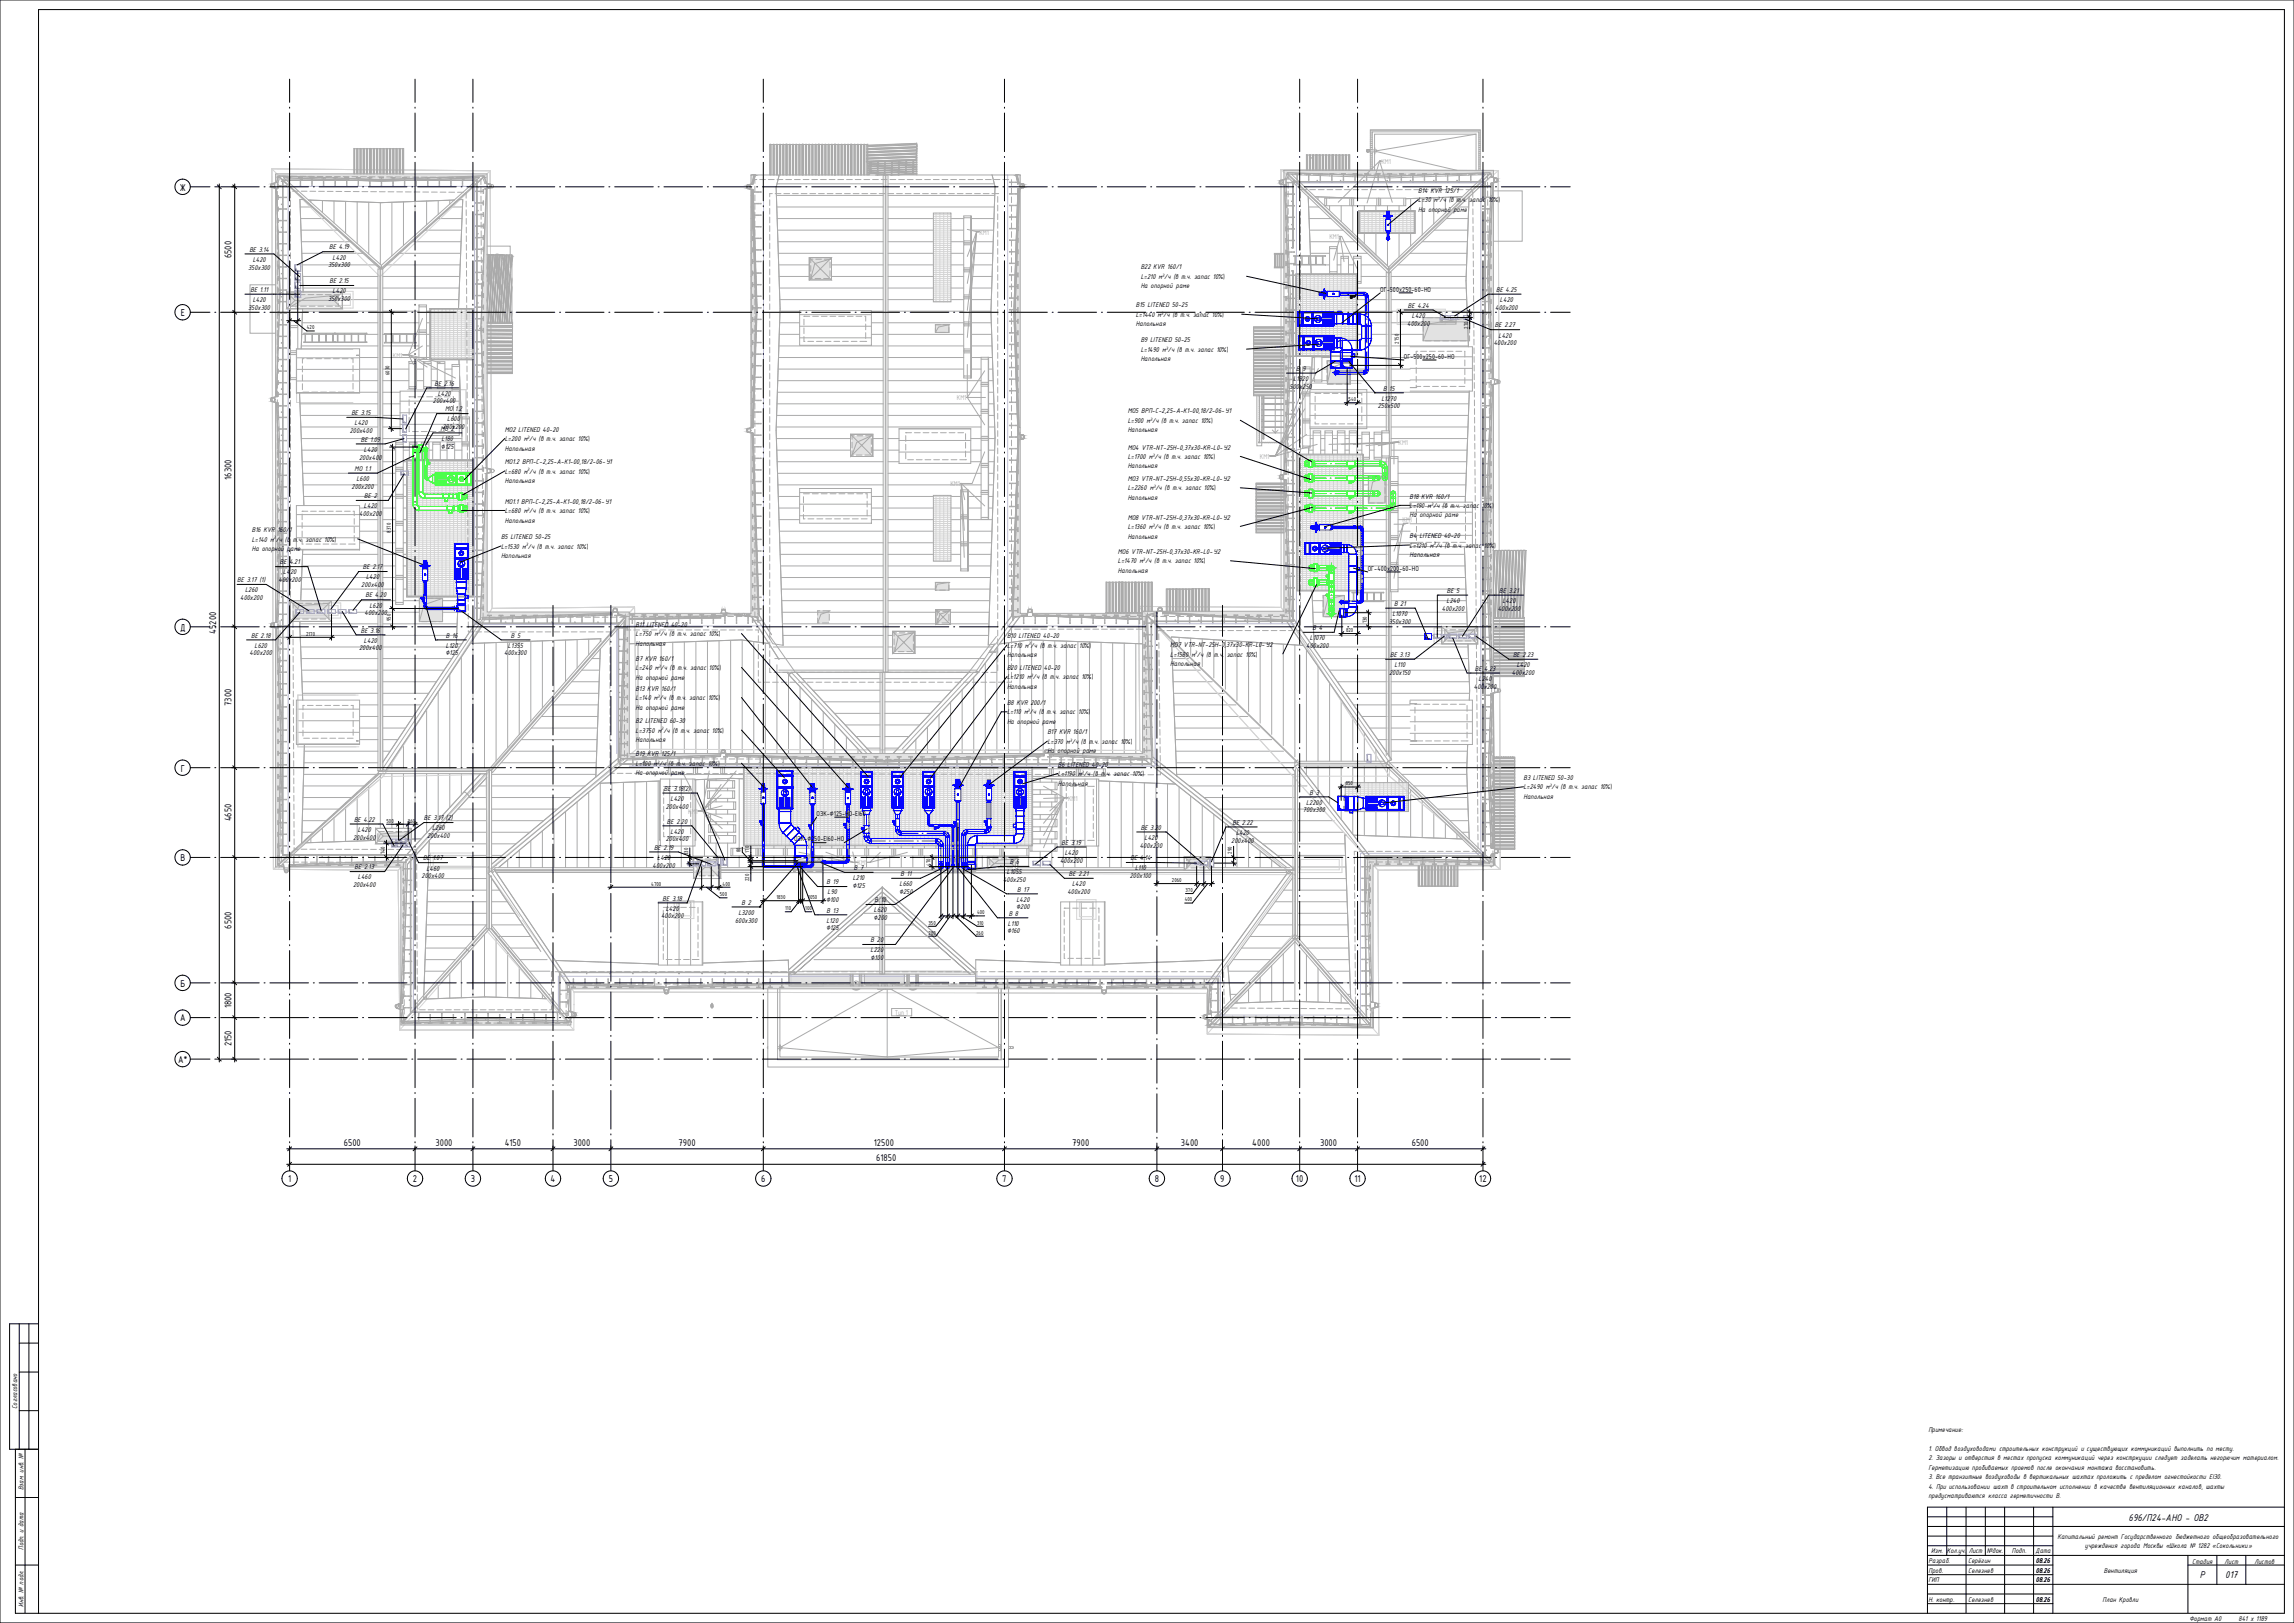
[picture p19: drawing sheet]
<svg xmlns="http://www.w3.org/2000/svg" width="1189mm" height="841mm" viewBox="0 0 1189 841" stroke-linecap="round" stroke-linejoin="round" font-family="sans-serif">
<defs><g id="words">
<g font-size="5.5">
<text x="120" y="134" transform="rotate(-90 120 134)">6500</text>
<text x="120" y="249" transform="rotate(-90 120 249)">16300</text>
<text x="112" y="329" transform="rotate(-90 112 329)">45200</text>
<text x="120" y="366" transform="rotate(-90 120 366)">7300</text>
<text x="120" y="426" transform="rotate(-90 120 426)">4650</text>
<text x="120" y="481" transform="rotate(-90 120 481)">6500</text>
<text x="120" y="522" transform="rotate(-90 120 522)">1800</text>
<text x="120" y="542" transform="rotate(-90 120 542)">2150</text>
<text x="178" y="594">6500</text>
<text x="226" y="594">3000</text>
<text x="262" y="594">4150</text>
<text x="297" y="594">3000</text>
<text x="352" y="594">7900</text>
<text x="453" y="594">12500</text>
<text x="556" y="594">7900</text>
<text x="612" y="594">3400</text>
<text x="649" y="594">4000</text>
<text x="684" y="594">3000</text>
<text x="732" y="594">6500</text>
<text x="454" y="602">61850</text>
<text x="1103" y="788">696/П24-АНО - ОВ2</text>
<text x="1140" y="818">Р</text>
<text x="1153" y="818">017</text>
</g>
<g font-size="4.9">
<text x="93" y="99">Ж</text>
<text x="94" y="164">Е</text>
<text x="93" y="327">Д</text>
<text x="94" y="400">Г</text>
<text x="94" y="446">В</text>
<text x="94" y="511">Б</text>
<text x="93" y="529">А</text>
<text x="92" y="551">А*</text>
<text x="149" y="613">1</text>
<text x="214" y="613">2</text>
<text x="244" y="613">3</text>
<text x="285" y="613">4</text>
<text x="315" y="613">5</text>
<text x="395" y="613">6</text>
<text x="520" y="613">7</text>
<text x="599" y="613">8</text>
<text x="633" y="613">9</text>
<text x="672" y="613">10</text>
<text x="702" y="613">11</text>
<text x="767" y="613">12</text>
</g>
<g font-size="3.9">
<text x="735" y="100">В14 KVR 125/1</text>
<text x="735" y="105">L=30</text>
<text x="743" y="105">м /ч</text>
<text x="751" y="105">(в т.ч. запас</text>
<text x="771" y="105">10</text>
<text x="774" y="105">%)</text>
<text x="735" y="110">На опорной раме</text>
<text x="129" y="130">ВЕ 3.14</text>
<text x="171" y="129">ВЕ 4.19</text>
<text x="131" y="136">L420</text>
<text x="172" y="135">L420</text>
<text x="129" y="140">350x300</text>
<text x="170" y="139">350x300</text>
<text x="591" y="140">В22 KVR 160/1</text>
<text x="171" y="147">ВЕ 2.15</text>
<text x="591" y="145">L=210 м /ч (в т.ч. запас 10%)</text>
<text x="591" y="149">На опорной раме</text>
<text x="130" y="151">ВЕ 1.11</text>
<text x="172" y="152">L420</text>
<text x="775" y="151">ВЕ 4.25</text>
<text x="129" y="161">350x300</text>
<text x="131" y="157">L420</text>
<text x="170" y="156">350x300</text>
<text x="589" y="159">В15 LITENED 50-25</text>
<text x="730" y="159">ВЕ 4.24</text>
<text x="775" y="161">400x200</text>
<text x="777" y="157">L420</text>
<text x="589" y="164">L=1440 м /ч (в т.ч. запас 10%)</text>
<text x="732" y="165">L420</text>
<text x="589" y="169">Напольная</text>
<text x="729" y="169">400x200</text>
<text x="775" y="170">ВЕ 2.27</text>
<text x="591" y="177">В9 LITENED 50-25</text>
<text x="774" y="179">400x200</text>
<text x="777" y="175">L420</text>
<text x="591" y="182">L=1490 м /ч (в т.ч. запас 10%)</text>
<text x="591" y="187">Напольная</text>
<text x="670" y="197">L1320</text>
<text x="672" y="192">В</text>
<text x="675" y="192">9</text>
<text x="225" y="200">ВЕ 2.16</text>
<text x="668" y="201">500x250</text>
<text x="717" y="202">В</text>
<text x="720" y="202">15</text>
<text x="224" y="209">200x400</text>
<text x="227" y="205">L420</text>
<text x="716" y="208">L1270</text>
<text x="182" y="215">ВЕ 3.15</text>
<text x="231" y="213">МО 1.2</text>
<text x="585" y="214">МО5 ВРП-С-2,25-А-К1-00,18/2-06-У1</text>
<text x="714" y="212">250x500</text>
<text x="184" y="220">L420</text>
<text x="232" y="218">L600</text>
<text x="585" y="219">L=900 м /ч (в т.ч. запас 10%)</text>
<text x="181" y="224">200x400</text>
<text x="228" y="223">МО 2</text>
<text x="229" y="222">200x200</text>
<text x="262" y="224">МО2 LITENED 40-20</text>
<text x="585" y="224">Напольная</text>
<text x="187" y="229">ВЕ 1.09</text>
<text x="229" y="232">⌀125</text>
<text x="229" y="228">L180</text>
<text x="262" y="229">L=200 м /ч (в т.ч. запас 10%)</text>
<text x="262" y="233">Напольная</text>
<text x="585" y="233">МО4 VTR-NT-25H-0,37x30-KR-L0-У2</text>
<text x="186" y="238">200x400</text>
<text x="189" y="234">L420</text>
<text x="585" y="238">L=1700 м /ч (в т.ч. запас 10%)</text>
<text x="184" y="244">МО 1.1</text>
<text x="262" y="241">МО1.2 ВРП-С-2,25-А-К1-00,18/2-06-У1</text>
<text x="262" y="245">L=680 м /ч (в т.ч. запас 10%)</text>
<text x="585" y="243">Напольная</text>
<text x="185" y="249">L600</text>
<text x="262" y="250">Напольная</text>
<text x="585" y="249">МО3 VTR-NT-25H-0,55x30-KR-L0-У2</text>
<text x="182" y="253">200x200</text>
<text x="585" y="254">L=2260 м /ч (в т.ч. запас 10%)</text>
<text x="189" y="263">L420</text>
<text x="189" y="258">ВЕ 2</text>
<text x="262" y="261">МО1.1 ВРП-С-2,25-А-К1-00,18/2-06-У1</text>
<text x="585" y="259">Напольная</text>
<text x="731" y="258">В18 KVR 160/1</text>
<text x="731" y="263">L=190 м /ч (в т.ч. запас</text>
<text x="768" y="263">10</text>
<text x="771" y="263">%)</text>
<text x="186" y="267">400x200</text>
<text x="262" y="266">L=680 м /ч (в т.ч. запас 10%)</text>
<text x="585" y="269">МО8 VTR-NT-25H-0,37x30-KR-L0-У2</text>
<text x="731" y="268">На опорной раме</text>
<text x="131" y="276">В16 KVR 160/1</text>
<text x="262" y="271">Напольная</text>
<text x="585" y="274">L=1360 м /ч (в т.ч. запас 10%)</text>
<text x="131" y="281">L=140 м</text>
<text x="143" y="281">/</text>
<text x="145" y="281">ч</text>
<text x="148" y="281">(в</text>
<text x="152" y="281">т</text>
<text x="154" y="281">.</text>
<text x="155" y="281">ч.</text>
<text x="158" y="281">запас 10%)</text>
<text x="260" y="279">В5 LITENED 50-25</text>
<text x="585" y="279">Напольная</text>
<text x="731" y="279">В4 LITENED 40-20</text>
<text x="131" y="286">На опорной</text>
<text x="149" y="286">раме</text>
<text x="260" y="284">L=1530 м /ч (в т.ч. запас 10%)</text>
<text x="579" y="287">МО6 VTR-NT-25H-0,37x30-KR-L0-У2</text>
<text x="731" y="284">L=1210 м /ч (в т.ч. запас</text>
<text x="769" y="284">10%)</text>
<text x="145" y="292">ВЕ</text>
<text x="150" y="292">4.21</text>
<text x="260" y="289">Напольная</text>
<text x="579" y="292">L=1470 м /ч (в т.ч. запас 10%)</text>
<text x="731" y="289">Напольная</text>
<text x="147" y="298">L420</text>
<text x="188" y="295">ВЕ 2.17</text>
<text x="579" y="297">Напольная</text>
<text x="123" y="302">ВЕ 3.17 (1)</text>
<text x="144" y="302">400x200</text>
<text x="187" y="304">200x400</text>
<text x="190" y="300">L420</text>
<text x="124" y="311">400x200</text>
<text x="127" y="307">L260</text>
<text x="189" y="310">ВЕ 4.20</text>
<text x="750" y="307">ВЕ 5</text>
<text x="777" y="307">ВЕ 3.21</text>
<text x="192" y="315">L620</text>
<text x="723" y="314">В 21</text>
<text x="747" y="316">400x200</text>
<text x="750" y="312">L240</text>
<text x="776" y="316">400x200</text>
<text x="779" y="312">L420</text>
<text x="189" y="319">400x200</text>
<text x="720" y="323">350x300</text>
<text x="722" y="319">L1070</text>
<text x="187" y="328">ВЕ 3.16</text>
<text x="329" y="325">В11 LITENED 40-20</text>
<text x="329" y="330">L=750 м /ч (в т.ч. запас 10%)</text>
<text x="680" y="326">В 4</text>
<text x="130" y="330">ВЕ 2.18</text>
<text x="132" y="336">L620</text>
<text x="189" y="333">L420</text>
<text x="231" y="336">L120</text>
<text x="231" y="330">В 16</text>
<text x="263" y="336">L1355</text>
<text x="265" y="330">В 5</text>
<text x="329" y="335">Напольная</text>
<text x="522" y="331">В10 LITENED 40-20</text>
<text x="522" y="336">L=710</text>
<text x="531" y="336">м /ч (в</text>
<text x="543" y="336">т.ч</text>
<text x="547" y="336">. запас</text>
<text x="559" y="336">10%)</text>
<text x="607" y="335">МО7 VTR-NT-25H-0,37x30-KR-L0-У2</text>
<text x="677" y="336">400x200</text>
<text x="679" y="332">L1070</text>
<text x="129" y="340">400x200</text>
<text x="186" y="337">200x400</text>
<text x="231" y="340">⌀125</text>
<text x="261" y="340">400x300</text>
<text x="522" y="341">Напольная</text>
<text x="607" y="340">L=1580 м /ч</text>
<text x="625" y="340">(в</text>
<text x="629" y="340">т.ч</text>
<text x="634" y="340">.</text>
<text x="636" y="340">запас 10%)</text>
<text x="721" y="340">ВЕ 3.13</text>
<text x="784" y="340">ВЕ 2.23</text>
<text x="329" y="342">В</text>
<text x="329" y="347">L=240 м /ч (в</text>
<text x="331" y="342">7 KVR 160/1</text>
<text x="351" y="347">т.ч</text>
<text x="356" y="347">. запас</text>
<text x="367" y="347">10%)</text>
<text x="522" y="347">В20 LITENED 40-20</text>
<text x="607" y="345">Напольная</text>
<text x="723" y="346">L110</text>
<text x="764" y="348">ВЕ</text>
<text x="769" y="348">4.23</text>
<text x="786" y="346">L420</text>
<text x="329" y="352">На опорной раме</text>
<text x="522" y="352">L=1210 м</text>
<text x="535" y="352">/ч (</text>
<text x="541" y="352">в т.</text>
<text x="547" y="352">ч. запас</text>
<text x="561" y="352">10%)</text>
<text x="720" y="350">200x150</text>
<text x="766" y="353">L240</text>
<text x="784" y="350">400x200</text>
<text x="329" y="358">В</text>
<text x="331" y="358">13 KVR 160/1</text>
<text x="522" y="357">Напольная</text>
<text x="764" y="357">400x200</text>
<text x="329" y="363">L=140</text>
<text x="339" y="363">м /</text>
<text x="344" y="363">ч (в</text>
<text x="351" y="363">т.ч</text>
<text x="355" y="363">.</text>
<text x="357" y="363">запас</text>
<text x="367" y="363">10%)</text>
<text x="522" y="365">В8 KVR 200/1</text>
<text x="329" y="368">На опорной раме</text>
<text x="522" y="370">L=110</text>
<text x="531" y="370">м /</text>
<text x="535" y="370">ч (в</text>
<text x="543" y="370">т.ч</text>
<text x="547" y="370">.</text>
<text x="549" y="370">запас</text>
<text x="559" y="370">10%)</text>
<text x="329" y="375">В</text>
<text x="331" y="375">2 LITENED 60-30</text>
<text x="522" y="375">На опорной раме</text>
<text x="329" y="380">L=3750 м</text>
<text x="344" y="380">/ч (в т</text>
<text x="355" y="380">.</text>
<text x="355" y="380">ч. запас</text>
<text x="369" y="380">10%)</text>
<text x="543" y="381">В17 KVR 160/1</text>
<text x="329" y="385">Напольная</text>
<text x="543" y="385">L=370 м /ч</text>
<text x="560" y="385">(в т.ч.</text>
<text x="571" y="385">запас 10</text>
<text x="584" y="385">%)</text>
<text x="329" y="392">В19 KVR 125/1</text>
<text x="543" y="390">На</text>
<text x="548" y="390">опорной</text>
<text x="561" y="390">раме</text>
<text x="329" y="397">L=100 м /ч (в т.ч. запас 10%)</text>
<text x="329" y="402">На опорной раме</text>
<text x="548" y="397">В6 LITENED 40-20</text>
<text x="548" y="402">L=1190 м /ч (в т.ч. запас 10%)</text>
<text x="548" y="407">Напольная</text>
<text x="790" y="404">В3 LITENED 50-30</text>
<text x="344" y="410">ВЕ</text>
<text x="349" y="410">3.18(2)</text>
<text x="679" y="412">В 3</text>
<text x="790" y="409">L=2490 м /ч (в т.ч. запас 10%)</text>
<text x="345" y="419">200x400</text>
<text x="348" y="415">L420</text>
<text x="677" y="417">L2200</text>
<text x="790" y="414">Напольная</text>
<text x="184" y="426">ВЕ 4.22</text>
<text x="220" y="425">ВЕ 3.17 (2)</text>
<text x="675" y="421">700x300</text>
<text x="186" y="431">L420</text>
<text x="224" y="430">L260</text>
<text x="346" y="427">ВЕ 2.20</text>
<text x="591" y="430">ВЕ 3.20</text>
<text x="639" y="427">ВЕ 2.22</text>
<text x="183" y="435">200x400</text>
<text x="221" y="434">200x400</text>
<text x="345" y="436">200x400</text>
<text x="348" y="432">L420</text>
<text x="550" y="438">ВЕ 3.19</text>
<text x="593" y="435">L420</text>
<text x="638" y="437">200x400</text>
<text x="641" y="433">L420</text>
<text x="339" y="440">ВЕ 2.19</text>
<text x="552" y="443">L420</text>
<text x="591" y="439">400x200</text>
<text x="219" y="446">ВЕ</text>
<text x="224" y="446">1.07</text>
<text x="338" y="450">400x200</text>
<text x="341" y="446">L420</text>
<text x="523" y="448">В</text>
<text x="527" y="448">6</text>
<text x="549" y="447">400x200</text>
<text x="586" y="446">ВЕ 4.14</text>
<text x="184" y="450">ВЕ 2.13</text>
<text x="186" y="456">L460</text>
<text x="219" y="455">200x400</text>
<text x="221" y="451">L460</text>
<text x="443" y="451">В 7</text>
<text x="467" y="454">В 11</text>
<text x="522" y="453">L1055</text>
<text x="554" y="454">ВЕ 2.21</text>
<text x="586" y="455">200x100</text>
<text x="588" y="451">L110</text>
<text x="183" y="460">200x400</text>
<text x="428" y="458">В 19</text>
<text x="442" y="460">⌀125</text>
<text x="442" y="456">L210</text>
<text x="466" y="459">L660</text>
<text x="520" y="457">400x250</text>
<text x="556" y="459">L420</text>
<text x="343" y="467">ВЕ 3.18</text>
<text x="428" y="468">⌀100</text>
<text x="429" y="463">L90</text>
<text x="453" y="468">В</text>
<text x="457" y="468">10</text>
<text x="466" y="463">⌀250</text>
<text x="527" y="467">L420</text>
<text x="527" y="462">В 17</text>
<text x="553" y="463">400x200</text>
<text x="345" y="472">L420</text>
<text x="384" y="469">В 2</text>
<text x="428" y="473">В 13</text>
<text x="453" y="473">L620</text>
<text x="527" y="471">⌀200</text>
<text x="343" y="476">400x200</text>
<text x="381" y="478">600x300</text>
<text x="383" y="474">L3200</text>
<text x="428" y="478">L120</text>
<text x="453" y="477">⌀200</text>
<text x="522" y="480">L110</text>
<text x="523" y="474">В 8</text>
<text x="428" y="482">⌀125</text>
<text x="522" y="484">⌀160</text>
<text x="451" y="488">В 20</text>
<text x="451" y="494">L220</text>
<text x="451" y="498">⌀100</text>
<text x="9" y="730" transform="rotate(-90 9 730)">Согласовано</text>
<text x="1000" y="742">Примечание:</text>
<text x="1000" y="752">1. Обвод воздуховодами строительных конструкций и существующих коммуникаций выполнить по месту.</text>
<text x="1000" y="762">Герметизацию пробиваемых проемов после окончания монтажа восстановить.</text>
<text x="1000" y="757">2. Зазоры и отверстия в местах пропуска коммуникаций через констркуции следует заделать негорючим материалом.</text>
<text x="1000" y="766">3. Все транзитные воздуховоды в вертикальных шахтах проложить с пределом огнестойкости EI30.</text>
<text x="12" y="772" transform="rotate(-90 12 772)">Взам. инв. №</text>
<text x="1000" y="771">4. При использовании шахт в строительном исполнении в качестве вентиляционных каналов, шахты</text>
<text x="1000" y="776">предусматриваются класса герметичности В.</text>
<text x="1066" y="797">Капитальный ремонт Государственного бюджетного общеобразовательного</text>
<text x="12" y="803" transform="rotate(-90 12 803)">Подп. и дата</text>
<text x="1081" y="802">учреждения города Москвы «Школа № 1282 «Сокольники»</text>
<text x="1001" y="805">Изм.</text>
<text x="1009" y="805">Кол.уч.</text>
<text x="1021" y="805">Лист</text>
<text x="1030" y="805">№док.</text>
<text x="1043" y="805">Подп.</text>
<text x="1055" y="805">Дата</text>
<text x="1000" y="810">Разраб.</text>
<text x="1000" y="815">Пров.</text>
<text x="1020" y="810">Серёгин</text>
<text x="1020" y="815">Селезнев</text>
<text x="1055" y="810">08.26</text>
<text x="1055" y="815">08.26</text>
<text x="1090" y="815">Вентиляция</text>
<text x="1136" y="810">Стадия</text>
<text x="1153" y="810">Лист</text>
<text x="1169" y="810">Листов</text>
<text x="1000" y="820">ГИП</text>
<text x="1055" y="820">08.26</text>
<text x="12" y="833" transform="rotate(-90 12 833)">Инв. № подл.</text>
<text x="1000" y="830">Н. контр.</text>
<text x="1020" y="830">Селезнев</text>
<text x="1055" y="830">08.26</text>
<text x="1090" y="830">План Кровли</text>
<text x="1160" y="840">841 х 1189</text>
<text x="1135" y="840">Формат А0</text>
</g>
<g font-size="3.5" fill="#aaa">
<text x="716" y="85">КМ1</text>
<text x="508" y="122">КМ1</text>
<text x="689" y="124">КМ1</text>
<text x="204" y="185">КМ1</text>
<text x="496" y="207">КМ1</text>
<text x="725" y="231">КМ1</text>
<text x="653" y="238">КМ1</text>
<text x="493" y="252">КМ1</text>
<text x="727" y="271">КМ1</text>
<text x="554" y="415">КМ1</text>
<text x="357" y="422">КМ</text>
<text x="361" y="422">1</text>
<text x="444" y="448">КМ1</text>
<text x="464" y="526">Тип 1</text>
</g>
<g font-size="3.5">
<text x="715" y="151">ОГ</text>
<text x="719" y="151">-500х250-60-НО</text>
<text x="728" y="186">ОГ-500х250-60-НО</text>
<text x="709" y="296">ОГ-400</text>
<text x="719" y="296">х</text>
<text x="721" y="296">200-60-НО</text>
<text x="423" y="423">ОЗК-</text>
<text x="430" y="423">⌀125-</text>
<text x="438" y="423">НО</text>
<text x="442" y="423">-EI60</text>
<text x="412" y="436">ОЗК-⌀250-EI60-</text>
<text x="434" y="436">НО</text>
</g>
<g font-size="2.8">
<text x="159" y="171">420</text>
<text x="761" y="170" transform="rotate(-90 761 170)">270</text>
<text x="725" y="178" transform="rotate(-90 725 178)">2750</text>
<text x="202" y="194" transform="rotate(-90 202 194)">6030</text>
<text x="699" y="208">540</text>
<text x="203" y="276" transform="rotate(-90 203 276)">8370</text>
<text x="203" y="322" transform="rotate(-90 203 322)">950</text>
<text x="708" y="323" transform="rotate(-90 708 323)">730</text>
<text x="159" y="329">2170</text>
<text x="698" y="327">820</text>
<text x="698" y="407">850</text>
<text x="200" y="426">500</text>
<text x="211" y="426">360</text>
<text x="199" y="443" transform="rotate(-90 199 443)">740</text>
<text x="357" y="443" transform="rotate(-90 357 443)">330</text>
<text x="384" y="442" transform="rotate(-90 384 442)">80</text>
<text x="388" y="442" transform="rotate(-90 388 442)">170</text>
<text x="639" y="442" transform="rotate(-90 639 442)">290</text>
<text x="482" y="449" transform="rotate(-90 482 449)">470</text>
<text x="338" y="459">4700</text>
<text x="375" y="459">400</text>
<text x="388" y="457" transform="rotate(-90 388 457)">220</text>
<text x="607" y="457">2060</text>
<text x="373" y="464">500</text>
<text x="402" y="466">1830</text>
<text x="419" y="466">1050</text>
<text x="614" y="467">400</text>
<text x="614" y="462">370</text>
<text x="407" y="472">110</text>
<text x="417" y="472">100</text>
<text x="506" y="474">400</text>
<text x="481" y="479">350</text>
<text x="506" y="479">310</text>
<text x="481" y="484">280</text>
<text x="506" y="484">260</text>
</g>
<g font-size="2.6">
<text x="745" y="104">3</text>
<text x="602" y="143">3</text>
<text x="602" y="163">3</text>
<text x="604" y="181">3</text>
<text x="596" y="218">3</text>
<text x="273" y="227">3</text>
<text x="597" y="237">3</text>
<text x="273" y="244">3</text>
<text x="598" y="253">3</text>
<text x="742" y="262">3</text>
<text x="273" y="265">3</text>
<text x="597" y="273">3</text>
<text x="142" y="279">3</text>
<text x="273" y="283">3</text>
<text x="743" y="283">3</text>
<text x="592" y="291">3</text>
<text x="341" y="329">3</text>
<text x="533" y="334">3</text>
<text x="619" y="339">3</text>
<text x="341" y="346">3</text>
<text x="534" y="351">3</text>
<text x="341" y="362">3</text>
<text x="533" y="369">3</text>
<text x="343" y="379">3</text>
<text x="555" y="384">3</text>
<text x="341" y="396">3</text>
<text x="561" y="401">3</text>
<text x="803" y="408">3</text>
</g>
</g></defs>
<g fill="#000">
<path d="M153 137l1 3 2 1h-3zM759 164v1l4 1h-4zM209 220v4h2h-2zM170 316v1l4 1h-4zM756 329l1 1 3 1h-4zM761 329l1 1 3 1h-4zM206 435v3l2 1h-2zM211 435v3l2 1h-2zM362 447v1l4 1h-4zM367 447v1l4 1h-4zM372 444v4h2h-2zM375 444v4h2h-2z"/>
<path d="M535 446l1 2h3h-4zM540 446l1 2h3h-4zM619 447l1 1h1h-2zM622 446v2h4h-4zM627 445v4h2h-2z"/>
</g>
<g fill="#e2e2e2">
<path d="M476 505v4z"/>
<path d="M475 505h1v4h-1z"/>
<path d="M475 505v5z"/>
<path d="M448 505h21v5h-21z"/>
</g>
<path d="M442 505v5" fill="none" stroke="#e2e2e2" stroke-width=".52"/>
<g fill="#e2e2e2">
<path d="M441 505h1v5h-1z"/>
<path d="M441 505v5z"/>
<path d="M409 505h32v5h-32z"/>
<path d="M688 187h2v4h5v-4h1v4h4v1h-8l-1 1 1 1h8v5h-12z"/>
<path d="M196 431h16v4h-1v1h-1v-1h-2v1v-1h-2v1h-1v-1h-2v1h-7z"/>
<path d="M420 134h10v10h-10z"/>
<path d="M485 168h7v4h-7z"/>
<path d="M442 226h10v10h-10z"/>
<path d="M485 302h7v4h-7z"/>
<path d="M486 317h6v6h-6z"/>
<path d="M463 328h10v10h-10z"/>
<path d="M424 317h6v6h-6z"/>
<path d="M513 445h13v5h-13z"/>
<path d="M709 249h5a1.2 1.2 0 0 0 1-1 1.2 1.2 0 0 0 0-1h2v1l1 1v12h-9v-4h5a1.3 1.3 0 0 0 1-1 1.3 1.3 0 0 0-1-1h-5z"/>
<path d="M686 309v11h8v-5l3 1v-3h-2v-1v-1h2v-2h-6v9a1.3 1.3 0 0 1-1 1 1.3 1.3 0 0 1-1-1v-8h-1v-1z"/>
<path d="M747 166v1h3h-3z"/>
<path d="M535 318v1l57 2v-3zM528 224l-3 96 7-1v-1h-3v-94zM529 98l-3 62 2 61 1 1v-124zM527 91l1 4h1v-4z"/>
<path d="M626 528v5h86v-10h-1l-1 9-43-1-40 1zM208 525v6h88v-3l-1 2-43-1-44 1zM574 512h52v13l1-15zM295 510l1 14v-12h48zM150 449h58v73l2-75zM709 445l3 74v-70h62v-6l-2 4zM347 512h224l-65-2v1h-97v-1zM143 325v124h4l-3-1 2-62-3-60zM774 359l-2 40 2 41zM376 391l83 3 82-3zM320 317v1l4 1-2 74 51-2h1h-48v-74zM592 317v74h-48l53 2-3-74 6-2zM774 199l-3 79 3 78zM143 209v114v-1l3-56-3-57zM665 249v68h-62l66 4zM252 245l-3 75 68-2 1-1h-65v-72zM665 154v92l4-76-1-16zM252 98l-3 72 4 73zM143 98v108a651 651 0 0 0 0-108zM774 95l-2 51 2 50zM665 96v50h3zM143 90v5l1-4 53 2 54-2 2 4v-5zM665 88v5h1l1-4 53 2 52-2 2 3v-4z"/>
<path d="M326 318v3l57-2v-1zM389 224v94h-3v1l7 1-3-96zM389 98v124l1-1 2-61zM389 91v4h1l1-4z"/>
<path d="M152 313v8h18v-3v-5zM164 316h4v2h-4zM153 316h4v2h-4zM159 316h4v2h-4z"/>
<path d="M217 310v12h12v-6h-8l-1-1v-3h-1v-2zM221 310v5h8v-5z"/>
<path d="M361 445v9h11v-6v-3zM367 447h4v2h-4zM362 447h4v2h-4z"/>
</g>
<path d="M750 167h5" fill="none" stroke="#e2e2e2" stroke-width=".52"/>
<g fill="#e2e2e2">
<path d="M492 444h1l1 6v-1v-5h2v5v1l1-1v-5h2v5l1 1 1-1v-5h1l-1 7h5v-7v8h-15v-2l1-1z"/>
<path d="M411 444h1v4h6v-4h3l-1 4h-4l-1 1 1 1h4l1-1 1-1v-4h4v8h-15v-2h3v-1h-3z"/>
<path d="M150 153h3v1h3v-1h19v6h-25z"/>
<path d="M756 165h3zM738 165v12h24v-11h-3v-1h-3v1h-4v-1h-1v1h-4v1h8h-8v-2z"/>
<path d="M749 326v3h1v1h-1v2h15v-1h-3v-2h3v-3zM751 329h4v2h-4zM756 329h4v2h-4z"/>
<path d="M615 445v5h11v-5zM622 446h4v2h-4zM619 447h2v1h-2z"/>
</g>
<path d="M747 166v1h3h-3z" fill="#ccc"/>
<path d="M750 167h5" fill="none" stroke="#ddd" stroke-width=".52"/>
<g fill="#e2e2e2">
<path d="M472 510h3l-1 1h-2z"/>
<path d="M475 509v1z"/>
<path d="M475 509h1v1h-1z"/>
<path d="M476 509v1z"/>
<path d="M442 510h3v1h-2z"/>
<path d="M446 509v1h1l-1-1z"/>
<path d="M471 510v1h1zM475 510l-1 1 1-1z"/>
<path d="M472 512h2zM470 510l1 1v-1zM475 510v1h1v-1z"/>
<path d="M471 512a3 3 0 0 0 4 0zM476 510v1zM470 510l1 1z"/>
<path d="M442 510l1 1zM445 510v1l1-1z"/>
<path d="M443 512h2zM446 510v1l1-1zM441 510v1h1v-1z"/>
<path d="M442 512a3 3 0 0 0 4 0zM447 510v1zM441 510v1z"/>
</g>
<path d="M455 513h8" fill="none" stroke="#e2e2e2" stroke-width=".52"/>
<g fill="#e2e2e2">
<path d="M448 510h4z"/>
<path d="M466 510h2h-2z"/>
<path d="M409 510h32v1h-32z"/>
<path d="M455 510h2v1h-2z"/>
<path d="M460 510h3v1h-3z"/>
<path d="M459 510h1v1h-1z"/>
<path d="M458 510h1v1h-1z"/>
<path d="M457 510h1v1h-1z"/>
<path d="M463 510h3zM451 510h4z"/>
</g>
<path d="M290 504v21" fill="none" stroke="#e4ecec" stroke-width=".52"/>
<path d="M290 504h122z" fill="#e4ecec"/>
<path d="M712 524v9h-11" fill="none" stroke="#e4ecec" stroke-width=".52"/>
<g fill="#e4ecec">
<path d="M774 448h1h-1z"/>
<path d="M774 443v4l1 1v-6zM774 363v77h1z"/>
</g>
<g fill="#000">
<path d="M719 110h1zM153 142l1 2 2 1h-3zM153 146l1 3 2 1h-3zM153 151l1 2 2 1h-3zM684 152h1zM747 164v1l4 1h-4zM752 164v1l4 1h-4zM209 215v4h2h-2zM209 225v4h2h-2zM208 244v2h4h-4zM220 291h1zM153 316l1 1 3 1h-4z"/>
<path d="M159 316v1l4 1h-4zM164 316l1 1 3 1h-4zM175 316l1 1 3 1h-4zM181 316v1l4 1h-4zM739 328v3h3h-3zM743 329l1 1 3 1h-4zM748 329v1h2h-2zM751 329l1 1 3 1h-4zM709 391v3l2 1h-2zM395 406l1 1zM421 406v1zM439 407h1z"/>
<path d="M496 404l1 1zM512 405h1zM203 435l1 3 1 1h-2zM208 435l1 3 1 1h-2zM357 447v1l4 1h-4z"/>
</g>
<g fill="none" stroke="#aaa" stroke-width=".52">
<path d="M475 78h.1M475 79h.1M475 80h.1M475 76h.1M475 77h.1M710 79h1M710 77h1M710 76h1M710 75h1M710 74h1M710 73h1M710 72h1"/>
<path d="M710 71h1M710 70h1M710 69h1M710 68h1M710 67h57M767 79h.1M767 78h.1M767 77h.1M767 76h.1M767 75h.1M767 74h.1M767 73h.1"/>
<path d="M767 72h.1M767 71h.1M767 70h.1M767 69h.1M767 68h.1M149 92h.1M155 92h.1M161 93h.1M167 93h.1M173 93h.1M179 93h.1M191 94h.1"/>
<path d="M197 94h.1M203 94h.1M209 94h.1M215 93h.1M221 93h.1M227 93h.1M233 93h.1M239 92h.1M245 92h.1M390 95h.1M403 95h55M450 89h1"/>
<path d="M450 86h1M450 88h1M450 85h1M450 90h1M450 87h1M450 91h1M451 90h.1M451 89h.1M451 88h.1M451 87h.1M451 86h.1M451 85h.1"/>
<path d="M451 84h.1M455 91h.1M455 90h.1M455 89h.1M455 88h.1M455 87h.1M455 86h.1M455 85h.1M455 84h.1M458 91h.1M458 90h.1M458 89h.1"/>
<path d="M458 88h.1M458 87h.1M458 86h.1M458 85h.1M459 85h.1M459 84h.1M460 95h55M462 91h.1M462 90h.1M462 89h.1M462 88h.1M462 87h.1"/>
<path d="M462 86h.1M462 85h.1M462 84h.1M466 91h.1M466 90h.1M466 89h.1M466 88h.1M466 87h.1M466 86h.1M466 85h.1M466 84h.1M466 83h.1"/>
<path d="M469 90h.1M469 89h.1M469 88h.1M469 87h.1M469 86h.1M469 85h.1M469 84h.1M470 83h.1M473 90h.1M473 89h.1M473 88h.1M473 87h.1"/>
<path d="M473 86h.1M473 85h.1M473 84h.1M473 83h.1M475 88h-25M475 84l-25 1M475 86l-25 1M475 85l-25 1M475 89l-24 1M475 85l-24 1h24M475 82h.1M475 90l-21 1"/>
<path d="M475 83h.1M475 90l-20 1M475 90l-14 1M475 87l-24 1M475 83l-24 1M475 88l-24 1M475 84l-24 1 24-1M475 81h.1M671 90v1M677 91h.1M683 91h.1M689 91h.1"/>
<path d="M695 91h.1M701 92h.1M707 92h.1M710 87h1M710 86h1M710 85h1M710 84h1M710 83h1M710 82h1M710 81h1M710 80h1M713 92h.1"/>
<path d="M719 92h.1M725 92h.1M731 92h.1M737 92h.1M743 91h.1M749 91h.1M755 91h.1M761 91h.1M767 87h.1M767 86h.1M767 85h.1M767 84h.1"/>
<path d="M767 83h.1M767 82h.1M767 81h.1M767 80h.1M767 91h.1M156 107h6M156 113h12M156 119h19M161 104v1M161 107h.1M167 104v6M167 112h.1"/>
<path d="M173 104v12M173 117v1M179 104v17M185 105v21M191 105v27M197 105v32M203 105v28M209 105v22M215 104v18M220 119h19M221 104v12M221 118v1"/>
<path d="M227 113h12M227 104v7M227 113h.1M233 104v2M233 108h.1M234 107h6M389 101h.1M389 107h.1M389 113h.1M389 119h.1M390 101h.1M390 107h.1"/>
<path d="M390 113h.1M390 119h.1M390 101h1M391 107h.1M391 113h.1M391 119h.1M402 101h56M403 107h55M403 113h55M403 119h55M460 101h56M460 107h55"/>
<path d="M460 113h24M460 119h24M493 113h7M493 119h7M503 113h12M503 119h12M528 119h.1M528 113h.1M528 107h.1M528 101h.1M667 101h.1M667 107h.1"/>
<path d="M667 113h.1M668 119h.1M678 107h6M679 113h11M679 119h17M683 102v1M689 102v1M689 107v2M695 102v1M695 107v8M701 103h.1M701 107v14"/>
<path d="M704 109h29v12h-29zM707 107v2M713 107v2M719 110h1M719 107v2M725 107v2M731 103v6M737 103v19M743 102v14M743 119h18M749 102v8M750 113h11"/>
<path d="M755 102v3M756 107h5M156 125h25M156 131h32M157 137h38M179 123h.1M185 128v1M191 134h.1M197 139h.1M201 137h38M203 135h.1M207 131h32"/>
<path d="M209 129v1M214 125h25M215 124h.1M389 125h.1M389 131h.1M389 137h.1M391 125h.1M391 131h1M392 137h.1M403 125h55M403 131h55M404 137h15"/>
<path d="M420 138v3M421 134h-1v2M423 134h3M427 134h3M430 136v3M431 137h27M460 125h24M460 131h24M460 137h24M493 125h7M493 131h7M493 137h7"/>
<path d="M503 125h12M503 131h12M503 137h11M527 137h.1M527 131h.1M527 125h1M668 125h.1M668 131h.1M668 137h.1M679 125h23M679 131h10M687 137h2"/>
<path d="M693 131h16M693 137h2M699 137h3M706 137h9M707 121v5M713 121v11M719 121h1M719 124v14M725 137h35M725 121v12M731 131h29M731 121v6"/>
<path d="M737 125h24M153 153h3M153 151h3M157 143h39M157 149h39M177 155h19M198 143h40M198 149h40M198 155h40M223 160h22v26h-22zM389 143h.1M389 149h.1"/>
<path d="M389 155h.1M392 143h.1M392 149h.1M392 155h.1M404 143h15M404 149h54M404 155h54M420 142v2h1M422 144h3M427 144h3M430 140v3M431 143h27"/>
<path d="M460 143h24M460 149h24M460 155h24M493 143h7M493 149h7M493 155h7M503 143h11M503 149h11M503 155h11M526 155h.1M527 149h.1M527 143h.1"/>
<path d="M665 149h3M668 143h.1M669 149h.1M669 155h.1M672 142h31v43h-31zM703 151v2M703 155h5M703 149h16M706 143h13M709 155h10M719 143h1M719 149h1"/>
<path d="M719 155h1M720 143h.1M720 149h.1M720 155h.1M721 143h39M721 149h39M721 155h39M156 179h40M156 173h2M157 167h39M157 161h39M158 173h4"/>
<path d="M162 173h3M166 173h3M169 173h3M173 173h2M175 173h3M179 173h3M182 173h4M186 173h3M189 173h7M198 161h19M198 167h19M198 173h2"/>
<path d="M198 179h19M200 173h3M204 173h3M207 173h4M211 173h3M215 173h2M221 161h2M221 167h2M221 173h2M221 179h2M389 161h.1M389 167h.1"/>
<path d="M389 173h.1M389 179h.1M392 179h.1M392 173h.1M392 167h.1M392 161h.1M404 179h54M404 173h10M404 167h10M404 161h10M414 163h38M414 169h38"/>
<path d="M414 175h38M452 161h6M452 167h6M452 173h6M460 161h40M460 167h40M460 173h40M460 179h40M503 161h11M503 167h11M503 173h11M503 179h11"/>
<path d="M526 161h.1M526 167h.1M527 173h.1M527 179h.1M669 161h.1M669 179h.1M669 167h.1M669 173h.1M674 162v3M674 166v3M674 174v3M674 178v3"/>
<path d="M703 163v5M703 176v5M703 173h3M703 161h5M709 161h10M709 179h10M711 167h8M711 173h8M719 161h1M719 167h1M719 173h1M719 179h1"/>
<path d="M720 161h.1M720 167h.1M720 173h.1M720 179h.1M721 161h39M721 167h17M721 173h17M721 179h40M747 165h4M747 166h.1M747 165v1M747 166v-1v1"/>
<path d="M748 165v1M752 165h4M755 165v1M759 165h3v1M761 164v2M762 165h-3M154 185h32M154 191h32M154 197h32M186 185h10M186 191h10M186 197h10"/>
<path d="M198 185h19M198 191h14M198 197h14M216 191h4M216 197h4M221 185h2M224 191h3M224 197h3M231 191h3M231 197h3M238 197h.1M389 185h.1"/>
<path d="M389 191h.1M389 197h.1M391 197h.1M391 191h.1M391 185h1M403 197h55M403 191h55M404 185h54M460 185h40M460 191h40M460 197h49M503 185h6"/>
<path d="M503 191h6M512 185h2M512 191h3M512 197h3M527 185h.1M527 191h.1M527 197h.1M668 197h1M669 191h.1M669 185h.1M680 197h1M680 191h1"/>
<path d="M680 185h1M685 185h5M685 191h3M685 197h3M688 190v3M688 195v3M688 199h3M690 184h5M693 199h3M695 185h1M695 189l-5 2M696 184h6"/>
<path d="M700 187v4M700 192v2M700 187l-4 2M700 191h8M700 197h19M700 187h-12v2M700 187v10M700 199h-3M701 185h7M709 191h10M709 185h10M719 185h1"/>
<path d="M719 191h1M719 197h1M720 185h.1M720 191h.1M720 197h.1M721 185h10M721 191h10M721 197h10M731 197h32M731 191h32M731 185h32M144 209h.1"/>
<path d="M144 215h.1M154 203h32M155 209h41M156 215h40M186 203h10M198 203h9M198 209h9M198 215h9M207 220h31M207 214h31M207 208h31M238 203h1"/>
<path d="M238 209h1M238 215h1M389 203h.1M389 209h.1M389 215h.1M390 215h1M391 209h.1M391 203h.1M403 215h55M403 209h55M403 203h55M460 203h49"/>
<path d="M460 209h49M460 215h49M512 203h3M512 209h3M512 215h3M528 203h.1M528 209h.1M528 215h.1M668 215h.1M668 209h.1M668 203h.1M679 203h40"/>
<path d="M679 209h40M679 215h40M719 203h1M719 209h1M719 215h1M720 203h.1M720 209h.1M720 215h.1M721 203h41M721 209h40M721 215h40M772 215h.1"/>
<path d="M773 209h.1M773 203h.1M145 221h.1M145 227h.1M145 233h.1M145 239h.1M156 221h40M156 227h40M156 233h40M157 239h39M198 221h9M198 227h11"/>
<path d="M198 233h7M198 239h7M209 226h2M209 233h3M209 239h2M211 238h34v71h-34zM211 227h28M214 239h2M216 231v3M216 234h.1M216 233h1M217 239h2"/>
<path d="M218 230v8M220 239h2M222 233h2M228 233h4M236 233h3M238 221h1M389 221h.1M390 221h.1M390 227h1M391 233h.1M391 239h.1M402 221h56"/>
<path d="M402 227h39M403 233h38M403 239h55M452 227h6M452 233h6M460 221h49M460 227h6M460 233h6M460 239h6M466 234h37M466 228h37M466 222h37"/>
<path d="M503 227h6M503 233h6M503 239h6M512 221h4M512 227h4M512 233h4M512 239h3M528 221h.1M655 227h.1M655 228h.1M667 239h.1M667 233h.1"/>
<path d="M667 227h.1M668 221h.1M678 233h3M679 221h40M679 227h2M685 227h2M685 233h2M691 227h2M691 233h2M697 227h2M697 233h2M703 227h3"/>
<path d="M703 233h3M706 239v3M707 239v3M710 227h2M710 233h2M716 227h.1M716 233h.1M717 239h2M719 221h1M719 239h1M720 221h.1M720 239h.1"/>
<path d="M720 227h.1M720 233h.1M721 221h40M721 227h40M721 233h39M725 239h35M771 239h.1M772 233h.1M772 227h.1M772 221h.1M146 245h.1M146 251h.1"/>
<path d="M146 257h.1M157 245h39M157 251h39M157 257h39M198 245h7M198 251h7M198 257h7M208 244h1M209 251h2M209 257h2M209 244v2M211 244v2"/>
<path d="M242 245v3M242 249v2M391 245h.1M391 251h.1M391 257h1M403 245h55M403 251h55M403 257h11M414 255h38M452 257h6M460 245h49M460 251h49"/>
<path d="M460 257h24M493 257h5M502 257h7M512 245h3M512 251h3M512 257h3M667 245h.1M667 251h.1M667 257h.1M706 247v2M706 255v2M707 257h2"/>
<path d="M707 251h2M707 245h10M707 247v2M707 255v2M709 255v2M711 255l-1 2M715 247h-6v2M715 248l-2 1M717 247h1v2v-2zM718 247h-1M718 251h1M718 257h1"/>
<path d="M719 241v8M719 245h1M719 251h1M719 257h1M720 245h.1M720 251h.1M720 257h.1M725 245h35M725 251h35M725 257h35M771 257h.1M771 251h.1"/>
<path d="M771 245h.1M146 275h.1M146 269h.1M146 263h.1M154 267h32M154 273h32M154 279h32M186 263h10M186 269h10M186 275h10M198 263h7M198 269h7"/>
<path d="M198 275h7M209 263h2M209 269h2M209 275h2M392 263h.1M392 269h.1M392 275h.1M404 263h10M404 269h10M404 275h54M414 261h38M414 267h38"/>
<path d="M452 263h6M452 269h6M460 263h24M460 269h24M460 275h24M493 263h5M493 269h5M493 275h5M502 263h7M502 269h12M502 275h12M512 263h3"/>
<path d="M667 263h.1M667 269h.1M668 275h.1M706 273l1 33M706 262v3M707 275h12M707 269h12M707 262v3M719 262v3M719 269h1M719 275h1M720 262v3"/>
<path d="M720 269h.1M720 275h.1M721 261v4M722 264h-1M725 263h6M725 269h6M725 275h6M731 277h32M731 271h32M731 265h32M770 275h.1M770 269h.1"/>
<path d="M771 263h.1M145 299h.1M145 293h.1M145 287h1M146 281h.1M154 285h32M156 299h40M157 293h39M157 287h39M186 281h10M198 281h7M198 287h7"/>
<path d="M198 293h7M198 299h7M209 281h2M209 287h2M209 293h2M209 299h2M243 282v1M243 285v3M243 289v3M243 294v3M243 298v2M392 281h.1"/>
<path d="M392 287h.1M392 293h1M393 299h.1M404 281h54M404 287h54M405 293h53M405 299h53M460 281h24M460 287h24M460 293h38M460 299h53M493 281h5"/>
<path d="M493 287h5M502 281h12M502 287h12M502 293h12M668 281h.1M668 287h.1M668 293h.1M669 299h.1M707 299h12M707 293h12M707 287h12M707 281h12"/>
<path d="M719 281h1M719 287h1M719 293h1M719 299h1M720 281h.1M720 287h.1M720 293h.1M720 299h.1M725 281h6M725 287h34M725 293h34M725 299h35"/>
<path d="M770 281h.1M770 287h.1M771 293h.1M771 299h.1M774 287v2M774 287h.1M774 285v1M783 285h.1M791 285h.1M144 317h.1M145 311h.1M145 305h.1"/>
<path d="M152 317v3M152 313v2M154 313h3M154 316l-1 2M155 316l1 1-2 1M156 317h1M156 311h40M156 305h40M158 313h3M159 317h4M163 313h3M164 317h2l2 1"/>
<path d="M167 316l-1 1M167 313h3v8M172 316v2M174 317h1M179 317h2M185 317h11M198 305h7M198 311h7M209 305h2M209 311h8M217 314v3h-19M217 319v3"/>
<path d="M220 309h1M221 313h-1M224 310h-7v3M226 310h3v2M229 311h8M229 317h8M229 313v7M237 309h6M238 309l-1 8M275 320h.1M281 320h.1M287 319v1"/>
<path d="M293 319v1M299 319h.1M305 319h.1M311 319h.1M317 318v1M323 320h.1M343 320h.1M349 320h.1M355 320h.1M361 319v1M367 319v1M373 319h.1"/>
<path d="M385 318v1M393 305h.1M393 311h.1M393 317h.1M405 305h53M405 311h53M405 317h53M460 305h25M460 311h53M460 317h25M492 305h21M493 317h20"/>
<path d="M541 319h.1M547 319h.1M553 319h.1M559 319v1M565 320h.1M571 320h.1M573 317h.1M580 317h.1M588 317h.1M669 305h.1M669 311h.1M669 317h.1"/>
<path d="M680 311h6M680 317h6M687 309h4M689 306h2M691 310h-2M697 316v4h-3M697 311v2M697 311h2M699 306h4M702 307v4M702 317h17M703 307h-2h2"/>
<path d="M703 311l-2 1h5M703 311h2M705 311h2M705 311h.1M705 307h2M705 306h1h-1M707 311h2M707 305h12M709 311h3M712 311h4M716 311h3M719 305h1"/>
<path d="M719 311h1M719 317h1M720 305h.1M720 311h.1M720 317h.1M721 311h39M721 317h39M725 305h35M771 305h.1M771 311h.1M771 317h.1M790 320h.1"/>
<path d="M144 329h.1M145 335h.1M152 321h3M155 323h41M156 329h40M156 335h40M157 321h3M161 321h3M166 321h3M170 321h.1M198 323h39M198 329h39"/>
<path d="M198 335h40M219 322h3M223 322h3M229 321v1h-1M245 333v65M251 321h.1M251 333v65M257 321h.1M257 333v61M263 320v1M263 333v55M269 320v1"/>
<path d="M269 333v48M275 332v42M281 332v35M287 332v28M293 332v21M299 331v15M305 331v8M311 331v2M323 335h.1M323 329h.1M323 323h1M331 320v1"/>
<path d="M331 333v58M337 320v1M337 333v58M343 333v58M349 333v58M355 333v58M361 332v59M367 332v59M373 332v59M379 332v59M385 332v59M391 332v59"/>
<path d="M397 333v58M400 335h.1M401 335h57M406 323h52M406 329h52M460 323h25M460 329h3M460 335h3M474 329h38M474 335h40M493 323h20M517 336v55"/>
<path d="M523 333v58M529 332v59M535 332v59M541 332v59M547 332v59M553 332v59M559 332v59M565 333v58M571 333v58M577 320h.1M577 333v58M583 320h.1"/>
<path d="M583 333v58M589 320v1M589 334v57M607 335h3M611 330v4M617 331v9M623 331v14M629 332v19M635 332v25M641 332v31M647 333v36M653 333v42"/>
<path d="M659 333v48M665 334v52M671 334v58M677 337v57M681 335h38M681 323h38M681 329h38M719 323h1M719 329h1M719 335h1M720 323h.1M720 329h.1"/>
<path d="M720 335h.1M721 323h39M721 329h18M721 335h40M742 329h1M747 329h.1M749 329v1M750 329v1M751 329h1l-1 1M752 329h3M756 329h4M761 329l2 2"/>
<path d="M762 329h-1M764 329v2M772 323h.1M772 329h.1M772 335h.1M145 341h.1M145 347h.1M145 353h.1M145 359h.1M156 341h40M156 347h40M157 353h39"/>
<path d="M157 359h39M198 341h36M198 347h32M198 359h24M198 353h28M227 358v40M233 349v49M239 340v58M291 359h19M296 353h15M302 347h9M307 341h4"/>
<path d="M322 359h.1M322 353h.1M323 347h.1M323 341h.1M402 341h56M403 345v46M404 347h54M409 349v42M415 356v35M416 352h40M421 358h35M459 352h40"/>
<path d="M459 358h35M460 341h50M460 347h46M499 357v34M505 351v40M511 344v47M608 341h8M608 347h14M608 353h20M608 359h27M683 345v49M685 341h34"/>
<path d="M689 347h30M689 354v40M693 353h26M697 359h22M719 341h1M719 347h1M719 359h1M719 353h1M720 341h.1M720 347h.1M720 359h.1M720 353h.1"/>
<path d="M721 341h40M721 347h40M721 359h41M721 353h41M772 341h.1M773 347h.1M773 353h.1M146 365h.1M146 371h.1M146 377h.1M154 368h32M154 374h32"/>
<path d="M154 380h32M186 377h10M186 371h10M186 365h10M198 377h12M198 371h16M198 365h20M215 376v22M221 367v31M275 377h35M281 371h29M286 365h24"/>
<path d="M322 377h.1M322 371h.1M322 365h.1M421 362v29M427 369v22M427 364h29M432 370h24M433 375v16M438 376h18M459 364h29M459 370h23M459 376h18"/>
<path d="M481 377v14M487 370v21M493 364v27M609 365h32M609 371h38M609 377h44M695 362v32M701 371v23M702 365h17M706 371h13M707 380v14M710 377h9"/>
<path d="M719 377h1M719 371h1M719 365h1M720 377h.1M720 371h.1M720 365h.1M721 377h10M721 371h10M721 365h10M731 374h32M731 368h32M772 377h.1"/>
<path d="M772 371h.1M773 365h.1M146 395h.1M146 389h.1M146 383h.1M154 386h32M158 395h38M158 389h38M186 383h10M198 389h4M198 383h8M203 394v4"/>
<path d="M209 385v13M260 395h49M265 389h44M270 383h39M321 389h.1M321 383h.1M329 394h.1M335 393h.1M341 393h.1M347 393h.1M353 393h.1M359 393h.1"/>
<path d="M365 392h.1M371 392h.1M377 392h.1M383 392h.1M389 392h.1M395 392h.1M401 393h.1M407 393h.1M413 393h.1M419 393h.1M425 394h.1M431 394h.1"/>
<path d="M437 394h.1M439 382v9M443 394h.1M444 382h12M445 388v3M449 395h.1M449 388h7M455 395h.1M459 382h12M459 388h7M461 395h.1M467 395h.1"/>
<path d="M469 390v1M473 394h.1M475 383v8M479 394h.1M485 394h.1M491 394h.1M497 393h.1M503 393h.1M509 393h.1M515 393h.1M521 392v1M527 392h.1"/>
<path d="M533 392h.1M539 392h.1M545 392h.1M551 392h.1M557 392h.1M563 393h.1M569 393h.1M575 393h.1M581 393h.1M587 394h.1M593 394h.1M609 383h50"/>
<path d="M609 389h56M610 395h63M677 397v5M683 397v12M689 397v20M695 397v16M701 397v9M707 397v9M709 394h2M713 388v6M713 397v9M714 383h5"/>
<path d="M718 389h1M719 395h.1M719 398v8M719 389h1M719 383h1M720 389h.1M720 383h.1M720 395h40M721 389h40M721 383h10M731 380h32M772 395h.1"/>
<path d="M772 389h.1M772 383h.1M774 392v1M775 392v1M776 392v1M777 392v1M778 392v1M779 392v1M780 392v1M781 392v1M782 392v1M783 392v1"/>
<path d="M784 392v1M146 419h.1M146 413h.1M146 407h.1M146 401h.1M157 419h19M157 413h25M157 407h32M157 401h38M179 416h.1M179 418v18M185 411h.1"/>
<path d="M185 413v23M191 405v1M191 407v29M197 401h.1M197 402v27M203 401v28M209 401v28M215 401v34M221 401v31M227 401v24M233 401v17M237 419h15"/>
<path d="M239 401v11M243 413h9M245 401v4M248 407h4M252 401h.1M255 419h34M255 413h41M255 407h48M255 401h54M299 416v34M305 411v39M311 406v44"/>
<path d="M317 406v44M323 405v45M329 405v45M335 405v45M341 405v45M347 404v46M353 404v46M359 404v43M365 404v40M371 404v1M371 408v2M371 414v2"/>
<path d="M371 419v3M377 403v2M377 408v2M377 414v2M377 419v3M383 404v36M403 401h3M408 401h3M446 401h2M450 401h2M462 401h3M466 401h2"/>
<path d="M478 401h3M482 401h2M526 401h2M529 401h3M539 403v2M539 409v3M539 416v2M545 404v1M545 409v3M545 416v2M550 404v34M556 404v34"/>
<path d="M562 404v34M568 404v34M575 405v45M581 405v45M587 405v45M593 406v44M599 406v44M605 406v44M610 401h62M611 408v42M616 407h56M617 413v31"/>
<path d="M623 417v27M624 413h48M632 419h40M673 419h14M673 413h9M673 407h4M673 401h.1M695 420v5M697 412v9h33v-9M725 403v3M727 401h33M731 409v25"/>
<path d="M733 407h28M737 415v19M739 413h22M745 419h16M771 401h1M772 407h.1M772 413h.1M772 419h.1M145 437h.1M145 431h.1M145 425h.1M157 431h5"/>
<path d="M157 425h12M161 433h.1M161 435v2M167 427h.1M167 429v7M173 422h.1M173 424v12M196 432v3M196 431h3M196 436h3M201 431h3M203 437h2"/>
<path d="M205 431h3M206 437h2M208 437h2M210 431h2v5h-11M211 437h2M211 435l2 2M222 437h30M226 431h26M232 425h20M255 437h12M255 431h20M255 425h27"/>
<path d="M275 436v14M281 431v19M287 426v24M293 421v29M371 426v1M371 431v2M371 437v7M377 426v1M377 431v2M377 437v13M389 438v2M395 438h1"/>
<path d="M395 440h1M401 438v2M407 438v2M412 438h6M412 440h6M419 438v2M421 440v4M421 438h1M422 440h-1v4M425 438v2M431 438v2M437 438v2"/>
<path d="M439 438h1M439 440h1M443 438v2M449 438v2M455 438v2M461 438v2M467 438v2M473 438v2M479 438v2M485 438v2M486 438h3M486 440h3"/>
<path d="M490 440h1v4h-1M490 438h2M490 440v3M492 440h-1v4M493 438h1M493 440h1M496 438h1M496 440h1M499 438h2M499 440h2M502 440h3v4h-3h4h-4M502 438h4"/>
<path d="M504 440v3M506 440l-1 4M509 438v2M515 438v2M521 438v2M527 438v2M533 438v2M539 422v3M539 428v3M539 435v2M545 422v3M545 428v3"/>
<path d="M545 435v2M551 438v12M557 438v12M563 438v12M569 438v12M629 422v28M635 427v23M639 425h33M641 431v19M647 431h25M647 436v14M654 437h18"/>
<path d="M673 437h24M673 431h23M673 425h19M701 421v11M707 421v12M713 421v12M719 421v12M725 421v13M743 421v13M749 427v7M752 425h9M755 432v3"/>
<path d="M758 431h3M772 425h.1M773 431h.1M773 437h.1M145 443h.1M155 448h.1M161 448h.1M167 447v1M173 447h.1M179 447h.1M185 447h.1M191 447h.1"/>
<path d="M197 446h.1M203 446h.1M211 455h.1M211 449h.1M222 455h30M222 449h30M222 443h30M255 443h5M255 455h.1M257 448v1M263 446v4M269 441v9"/>
<path d="M359 449v1M360 447v2M362 447l2 2M363 447l-1 2M371 447l-2 2M372 445v3M373 444l-1 2M374 444v4M383 444v6M389 444v6M395 448v2M395 444h1"/>
<path d="M401 444v5M401 450h.1M407 444v5M407 450h.1M411 449v1M411 444h1M412 446h6M413 449l-1 1M414 442h4M416 450h4M418 444h-6h-1M419 444h.1"/>
<path d="M420 446l-2-1h-4l-1 3M420 444h1M421 444l-3 2M421 443h1M421 444h1M421 446h1M422 445l1 1M422 444h-1M423 444l2 2M423 444l-1 1M425 444h.1M426 444h.1"/>
<path d="M426 444l-2 2M426 446v1M431 444v2M431 447v3M437 444v2M437 447v3M438 446l2 1M439 446h1M439 444h1M443 444v6M449 444v6M455 444v6"/>
<path d="M461 444v6M467 444v6M473 444v6M479 444v6M485 444v6M486 444h3M487 450h2M490 450h2M492 446v4M492 444h-1v6M492 445l1 1M493 446h1"/>
<path d="M493 444l-1 1M493 444h1M494 445l2 1M494 446l-1 2M496 444h1M496 446h1M496 445l-2 1M496 450h1M497 445h-1M497 445l2 1M499 444h2M499 446h2"/>
<path d="M499 450h1M501 444l-2 1-2 1M501 445l1 1M501 450h5M502 445l-1 1M506 444v1M506 445v1h-4M509 444v6M512 445h.1M512 445v1M513 444h.1M514 444h.1"/>
<path d="M515 444h.1M516 444h.1M516 444h1M519 444h.1M519 444h1M521 444h.1M522 444h.1M525 444h.1M527 444h.1M528 444h-1M533 444v6M539 441v5"/>
<path d="M539 448v2M545 441v9M614 445h.1M619 447h2M622 447h2l1 1M625 446l-1 1M627 445h.1M627 445v4M653 441v9M659 446v4M662 443h10M670 449h2"/>
<path d="M670 455h.1M671 455h.1M671 455h1M673 443h24M673 455h25M673 449h25M708 449h.1M708 455h.1M713 444h.1M719 445h.1M725 445h.1M731 445h.1"/>
<path d="M737 445h.1M743 445h.1M749 446h.1M755 446h.1M761 446h.1M767 446h.1M773 443h.1M210 479h.1M210 473h.1M211 467h.1M211 461h.1M221 479h31"/>
<path d="M221 473h31M221 467h31M222 461h30M255 479h16M255 473h12M255 467h8M255 461h4M346 467v33M352 467v33M358 467v33M364 467v33M441 479h15"/>
<path d="M447 473h9M454 467h2M459 479h15M459 473h8M459 467h1M554 467v33M560 467v33M566 467v33M572 467v33M652 479h18M657 473h13M661 467h9"/>
<path d="M665 461h5M671 479h.1M671 473h.1M671 467h.1M671 461h.1M671 479h1M671 473h1M671 467h1M671 461h1M673 479h26M673 473h25M673 467h25"/>
<path d="M673 461h25M708 461h.1M709 467h.1M709 473h.1M709 479h.1M209 497h.1M210 491h.1M210 485h.1M220 497h16M221 491h20M221 485h26M239 498v19"/>
<path d="M245 491v26M251 484v33M257 484h.1M257 486v31M258 485h1M260 485h15M263 491h1M263 494v23M265 491h14M268 497h.1M269 499h.1M270 497h14"/>
<path d="M422 497h34M428 491h28M434 485h22M459 497h34M459 491h28M459 485h22M639 497h20M644 491h21M648 485h22M665 494v25M671 488v31M671 486h.1"/>
<path d="M673 485h26M677 495v24M677 491h22M683 497h16M709 485h.1M709 491h.1M710 497h.1M209 515h.1M209 509h.1M209 503h.1M220 515h.1M220 509h5"/>
<path d="M220 503h11M221 516v2M227 511v6M233 504v13M269 501v16M273 503h.1M274 503h11M275 508v9M279 509h6M281 515v2M284 515h1M294 515h.1"/>
<path d="M416 503h40M459 503h40M628 515h.1M637 503h16M637 509h10M638 515h3M641 519v1M647 513v7M653 506v13M659 500v19M683 502v17M688 503h12"/>
<path d="M689 509v11M693 509h7M695 515v5M698 515h2M710 503h.1M710 509h.1M710 515h.1M209 527h.1M209 530h.1M215 529h.1M221 529h.1M227 529h.1"/>
<path d="M233 528v1M239 528h.1M245 528h.1M251 528h.1M257 528h.1M263 528h.1M269 528h.1M275 528v1M281 529h.1M287 529h.1M295 521h.1M296 527h.1"/>
<path d="M627 521h.1M635 531h.1M641 531h.1M647 530h.1M653 530h.1M659 530h.1M665 530h.1M671 530h.1M677 530h.1M683 530h.1M689 530h.1M695 530v1"/>
<path d="M701 531h.1M707 531h.1"/>
</g>
<g fill="none" stroke="#d4d4d4" stroke-width=".52">
<path d="M141 88l1 362M141 88l56 55M141 88l113 1M254 89l1 226M254 89l-57 54M664 88v227M664 88l56 51M664 88h113M777 88l1 363M777 88l-57 51M777 88h.1M484 111h9"/>
<path d="M484 112h9M484 113h9M484 114h9M484 115h9M484 116h9M484 117h9M484 118h9M484 119h9M485 110v46M487 110v46M489 110v46M491 110v46"/>
<path d="M705 111h14M705 112h13M705 113h14M705 114h13M705 115h13M705 116h13M705 117h13M705 118h13M705 119h13M705 110h14M705 110v11M707 110v11"/>
<path d="M709 110v11M711 110v11M713 110v11M715 110v11M717 110v11M719 112h.1M720 113h13M720 110h13M720 111h13M721 119h12M721 114h12M721 115h12"/>
<path d="M721 116h12M721 117h12M721 118h12M721 112h12M721 110v11M723 110v11M725 110v11M727 110v11M729 110v11M731 110v11M484 120h9M484 121h9"/>
<path d="M484 122h9M484 123h9M484 124h9M484 125h9M484 126h9M484 127h9M484 128h9M484 129h9M484 130h9M484 131h9M484 132h9M484 133h9"/>
<path d="M484 134h9M484 135h9M484 136h9M484 137h9M484 138h9M484 139h9M705 120h14M720 120h13M720 139v263M733 121h.1M153 151h30v9h-30zM155 152h27v6h-27z"/>
<path d="M197 143v97l2 162M484 140h9M484 141h9M484 142h9M484 143h9M484 144h9M484 145h9M484 146h9M484 147h9M484 148h9M484 149h9M484 150h9"/>
<path d="M484 151h9M484 152h9M484 153h9M484 154h9M484 155h9M484 156h9M672 143h31M672 144h31M672 145h31M672 146h31M672 147h31M672 148h31"/>
<path d="M672 149h31M672 150h31M672 151h14M672 152h12M672 153h14M672 154h28M672 155h31M672 156h31M672 157h31M672 158h31M672 159h31M673 142v20"/>
<path d="M675 142v20M677 142v20M679 142v20M681 142v20M683 142v20M685 142v9M685 153v9M686 152h.1M686 153h.1M687 151h1M687 153h1M687 142v20"/>
<path d="M689 142v9M689 154v8M691 142v9M691 154v8M693 142v9M693 154v9M694 151h9M694 153h6M695 142v9M695 153v10M697 142v9M697 153v10"/>
<path d="M699 142v9M699 153v10M701 154h2M701 142v9M701 154v9M702 153h1M703 142h.1M223 161h22M223 162h22M223 163h22M223 164h22M223 165h22"/>
<path d="M223 166h22M223 167h22M223 168h22M223 169h22M223 170h22M223 171h22M223 172h22M223 173h22M223 174h22M223 175h22M223 176h22M223 177h22"/>
<path d="M223 178h22M223 179h22M225 160v26M227 160v26M229 160v26M231 160v26M233 160v26M235 160v26M237 160v26M239 160v26M241 160v26M243 160v26"/>
<path d="M672 160h31M672 161h31M672 162h1M672 163h1M672 164h1M672 165h1M672 166h1M672 167h1M672 168h1M672 169h31M672 170h31M672 171h31"/>
<path d="M672 172h31M672 173h31M672 174h1M672 175h1M672 176h1M672 177h1M672 178h1M672 179h1M673 169v5M675 169v5M677 169v5M679 169v5"/>
<path d="M681 169v5M683 169v5M685 169v5M687 169v5M689 169v5M691 169v5M691 162h3M691 168h12M692 174h11M693 168v7M695 162h8M695 168v7"/>
<path d="M696 175h7M697 168v8M698 176h5M699 168v8M701 168v8M724 160h25v8h-25zM726 162h22v5h-22zM183 181h-29v28h29M223 180h22M223 181h22M223 182h22M223 183h22"/>
<path d="M223 184h22M223 185h22M672 180h1M672 181h18M672 182h18M672 183h18M672 184h18M673 181v3M675 181v3M677 181v3M679 181v3M681 181v3"/>
<path d="M683 181v3M685 181v3M687 181v3M689 181v3M695 183h1M695 184h1M695 182h1M695 182v2M701 182h2M701 183h2M701 181v2M702 184h1"/>
<path d="M706 199h-29v27h28M211 202h31v27h-31M211 239h3M213 239v70M216 239h1M219 239h1M219 239v16M222 239h23M223 239v8M225 239v7M227 239v6M229 239v6"/>
<path d="M231 239v6M233 239v6M235 239v6M237 239v6M239 239v6M241 239v6M243 239v6M672 236h34M672 237h34M672 238h34M672 239h4M673 236v70"/>
<path d="M675 236v70M677 236v3M679 236v2M681 236v3M683 236v3M685 236v3M687 236v3M689 236v3M691 236v3M693 236v3M695 236v3M697 236v3"/>
<path d="M699 236v3M701 236v3M703 236v3M705 236v3M211 257h3M211 258h3M211 259h3M211 240h3M211 241h3M211 242h3M211 243h3M211 246h3"/>
<path d="M211 247h3M211 248h3M211 249h3M211 250h3M211 251h3M211 252h3M211 253h3M211 254h3M211 255h3M211 256h3M212 244h2M212 245h2"/>
<path d="M216 257h2M216 258h15M216 259h15M216 240h1M216 241h1M216 242h1M216 243h1M216 244h1M216 245h1M216 246h1M216 247h1M216 248h1"/>
<path d="M216 249h1M216 250h1M216 251h1M216 252h1M216 253h1M216 254h1M216 255h1M216 256h1M217 256v6M219 240h1M219 241h1M219 242h1"/>
<path d="M219 243h1M219 244h1M219 245h1M219 246h1M219 247h1M219 248h2M219 249h4M219 250h5M219 251h7M219 252h26M219 253h26M219 254h26"/>
<path d="M219 255h19M219 258v4M221 249v7M221 258v4M221 242h24M221 241h24M221 243h24M221 244h24M221 245h5M221 246h3M221 247h2M223 240h22"/>
<path d="M223 250v6M223 258v4M225 250v6M225 258v4M227 251v5M227 258v4M229 251v5M229 258v4M231 251v5M231 260v2M232 258h5M232 259h13"/>
<path d="M233 251v5M233 258v4M235 251v5M235 258v4M237 251v5M237 258v4M239 251v4M239 259v3M240 255h5M241 251v5M241 259v3M241 258h4"/>
<path d="M242 257h3M242 256h3M243 251v58M244 246h1M244 247h1M244 248h1M244 249h1M244 250h1M244 245h1M244 251h1M484 257h9M484 258h9"/>
<path d="M484 259h9M485 257v34M487 257v34M489 257v34M491 257v34M672 257h6M672 258h27M672 259h34M672 240h4M672 241h4M672 242h27M672 243h34"/>
<path d="M672 244h34M672 245h34M672 246h6M672 247h4M672 248h4M672 249h6M672 250h27M672 251h34M672 252h34M672 253h34M672 254h6M672 255h4"/>
<path d="M672 256h4M677 242v5M677 249v5M677 257v5M679 242v4M679 250v4M679 258v3M680 246h26M680 249h19M680 257h19M680 254h26M681 242v4"/>
<path d="M681 249v6M681 257v5M683 242v5M683 249v6M683 257v5M685 242v5M685 249v6M685 257v5M687 242v5M687 249v6M687 257v5M689 242v5"/>
<path d="M689 249v6M689 257v5M691 242v5M691 249v6M691 257v5M693 242v5M693 249v6M693 257v5M695 242v5M695 249v6M695 257v5M697 242v5"/>
<path d="M697 249v6M697 257v5M699 242v5M699 249v6M699 257v5M700 258h6M700 250h6M701 242v5M701 250v5M701 258v4M701 257h5M701 249h5"/>
<path d="M701 242h5M703 242v5M703 249v6M703 257v5M705 242v5M705 249v6M705 257v5M211 260h3M211 261h3M211 262h3M211 263h4M211 264h5"/>
<path d="M211 265h22M211 266h34M211 267h34M211 268h34M211 269h34M211 270h34M211 271h34M211 272h34M211 273h34M211 274h34M211 275h34M211 276h34"/>
<path d="M211 277h34M211 278h34M211 279h34M215 264v45M216 260h29M216 261h29M217 262h21M217 264v45M219 264v29M221 264v26M223 264v45M225 264v45"/>
<path d="M227 264v45M229 264v45M231 264v45M233 266v43M234 265h4M235 264v45M237 265v17M239 265v17M240 265h5M241 265v17M242 262h3M242 263h3"/>
<path d="M242 264h3M484 260h9M484 261h9M484 262h9M484 263h9M484 264h9M484 265h9M484 266h9M484 267h9M484 268h9M484 269h9M484 270h9"/>
<path d="M484 271h9M484 272h9M484 273h9M484 274h9M484 275h9M484 276h9M484 277h9M484 278h9M484 279h9M672 260h34M672 261h34M672 262h4"/>
<path d="M672 263h4M672 264h4M672 265h27M672 266h34M672 267h34M672 268h34M672 269h34M672 270h34M672 271h34M672 272h9M672 273h8M672 274h9"/>
<path d="M672 275h33M672 276h33M672 277h33M672 278h33M672 279h33M677 265v16M679 265v16M681 265v7M681 274v7M682 273h.1M682 274h.1M683 272h1"/>
<path d="M683 274h1M683 265v7M683 274v7M685 265v7M685 275v6M687 265v7M687 275v6M689 265v7M689 275v6M690 272h16M690 274h15M691 265v8"/>
<path d="M691 274v7M693 265v8M693 274v7M695 265v8M695 274v8M697 265v8M697 274v8M699 265v8M699 274v8M701 265v8M701 274v9M701 265h5"/>
<path d="M703 265v8M703 274v20M705 265v8M705 274v32M211 280h34M211 281h34M211 282h25M211 283h25M211 284h25M211 285h25M211 286h25M211 287h25"/>
<path d="M211 288h25M211 289h25M211 290h25M211 291h9M211 292h8M211 293h8M211 294h8M211 295h8M211 296h8M211 297h8M211 298h8M211 299h8"/>
<path d="M219 293h.1M219 294v1M221 291h.1M221 293h.1M221 291h15M221 294h15M221 292h15M222 295h14M222 296h14M222 297h14M222 298h14M222 299h14"/>
<path d="M222 293h14M243 282h2M243 283h2M243 285h2M243 286h2M243 287h2M243 288h2M243 290h2M243 291h2M243 292h2M243 293h2M243 294h2"/>
<path d="M243 295h2M243 296h2M243 297h2M243 298h2M243 299h2M243 284h2M243 289h2M484 280h9M484 281h9M484 282h9M484 283h9M484 284h9"/>
<path d="M484 285h9M484 286h9M484 287h9M484 288h9M484 289h9M484 290h9M672 280h33M672 281h4M672 282h4M672 283h4M672 284h4M672 285h4"/>
<path d="M672 286h4M672 287h4M672 288h27M672 289h27M672 290h27M672 291h27M672 292h27M672 293h7M672 294h7M672 295h7M672 296h17M672 297h17"/>
<path d="M672 298h15M672 299h16M677 287v19M679 287v6M679 295v6M681 287v5M681 296v4M683 287v6M683 295v6M685 287v6M685 296v5M687 287v6"/>
<path d="M687 296v5M689 287v6M691 293h8M691 287v7M691 294h8M691 295h8M691 296h8M691 297h8M691 298h8M691 299h8M693 287v19M695 281h10"/>
<path d="M695 287h4M695 286v20M697 286h1M697 282h8M697 286v20M701 283h4M702 284h3M703 285h2M703 286h2M703 288h2M703 289h2M703 290h2"/>
<path d="M703 291h2M703 292h2M703 296h2M703 297h2M703 298h2M703 299h2M703 296v10M703 287h2M703 293h2M705 294h.1M705 295h.1M152 312h25v8h-25z"/>
<path d="M153 314h22v5h-22zM211 300h8M211 301h9M211 302h9M211 303h9M211 304h9M211 305h9M211 306h9M211 307h9M211 308h9M219 301v8M221 307h16"/>
<path d="M221 308h16M221 302h16M221 303h16M221 304h16M221 305h16M221 306h16M221 302v7M221 301h16M222 300h14M237 308v1M241 308v1M241 308h4"/>
<path d="M241 307h4M241 306h4M242 305h3M242 302h3M242 303h3M242 304h3M242 301h3M243 300h2M255 315l-56 87M329 315h-74M329 315l1 73M329 315l-77 86"/>
<path d="M590 314l1 75M590 314l74 1M590 314l80 88M664 315l56 87M672 300h9M672 301h7M672 302h7M672 303h9M672 304h17M672 305h17M679 303v3M681 304v2"/>
<path d="M683 300h6M683 303h5M683 303v3M685 303v3M687 303v3M691 300h8M691 301h8M691 302h8M691 304h8M691 303h8M691 305h8M703 300h2"/>
<path d="M703 301h2M703 302h2M703 303h2M703 304h2M703 305h2M743 325h23v9h-23zM745 327h20v5h-20zM186 360h-32v27h32M330 388l261 1M330 388l-78 64M386 398h149M386 399h149"/>
<path d="M387 398v40M389 398v40M391 398v40M393 398v40M395 398v8M397 398v40M399 398v40M401 398v40M403 398v1M405 398v1M407 398v1M409 398v1"/>
<path d="M411 398v30M413 398v31M415 398v34M417 398v37M419 398v29M421 398v8M423 398v40M425 398v40M427 398v40M429 398v40M431 398v40M433 398v40"/>
<path d="M435 398v40M437 398v40M439 398v8M441 398v11M443 398v40M445 398v40M447 398v2M449 398v2M451 398v2M453 398v37M455 398v37M457 398v37"/>
<path d="M459 398v37M461 398v37M463 398v2M465 398v2M467 398v2M469 398v33M471 398v33M473 398v33M475 398v33M477 398v33M479 398v2M481 398v2"/>
<path d="M483 398v2M485 398v29M487 398v29M489 398v29M491 398v29M493 398v29M495 398v8M497 398v6M499 398v33M501 398v32M503 398v32M505 398v32"/>
<path d="M507 398v32M509 398v32M511 398v9M513 398v6M515 398v35M517 398v35M519 398v35M521 398v35M523 398v35M525 398v35M527 398v2M529 398v2"/>
<path d="M531 398v2M533 398v40M591 389l79 64M199 402l-57 48M252 401v51M252 401l-46 50M252 401l-53 1M386 406h9M386 407h9M386 408h9M386 409h9M386 410h9"/>
<path d="M386 411h8M386 412h8M386 413h8M386 414h8M386 415h8M386 416h8M386 417h9M386 418h9M386 419h9M386 400h17M386 401h17M386 402h17"/>
<path d="M386 403h17M386 404h17M386 405h17M395 409h.1M396 417h7M396 418h7M396 419h8M396 410h7M396 406h7M396 407h7M397 408h6M397 409h6"/>
<path d="M397 416h6M397 411h6M397 412h6M397 413h6M397 414h6M397 415h6M403 419v19M410 419h11M411 406h9M411 407h9M411 409h9M411 410h9"/>
<path d="M411 411h9M411 412h9M411 413h9M411 414h9M411 415h9M411 416h9M411 417h9M411 418h10M411 400h35M411 401h35M411 402h35M411 403h35"/>
<path d="M411 404h35M411 405h35M411 408h9M421 409h.1M422 418h17M422 419h17M422 417h17M422 410h17M422 406h17M422 407h17M423 416h15M423 411h15"/>
<path d="M423 412h15M423 413h15M423 414h15M423 415h15M423 408h15M423 409h15M440 418h6M440 419h7M440 417h6M440 406h6M440 407h6M440 410h6"/>
<path d="M441 408h5M441 416h5M441 411h5M441 412h5M441 413h5M441 414h5M441 415h5M446 409h-5v29M451 419h12M452 418h10M452 406h10M452 407h10"/>
<path d="M452 408h10M452 409h10M452 410h10M452 411h10M452 412h10M452 413h10M452 414h10M452 415h10M452 416h10M452 417h10M452 400h10M452 401h10"/>
<path d="M452 403h10M452 404h10M452 405h10M452 402h10M463 419v6M467 419h12M468 418h10M468 406h10M468 407h10M468 408h10M468 409h10M468 410h10"/>
<path d="M468 411h10M468 412h10M468 413h10M468 414h10M468 415h10M468 416h10M468 417h10M468 400h10M468 401h10M468 403h10M468 404h10M468 405h10"/>
<path d="M468 402h10M479 419v12M483 419h13M484 418h12M484 406h11M484 407h11M484 408h11M484 409h11M484 410h11M484 411h11M484 412h11M484 413h11"/>
<path d="M484 414h11M484 415h12M484 416h12M484 417h12M484 400h42M484 401h42M484 403h42M484 404h12M484 405h12M484 402h42M495 407h.1M495 408v1"/>
<path d="M495 415v11M497 407h.1M497 416h15M497 417h15M497 418h15M497 419h15M498 415h14M498 404h28M498 405h14M498 408h14M498 406h13M498 409h13"/>
<path d="M498 410h13M498 411h13M498 412h13M498 413h13M498 414h13M498 407h13M511 407h.1M511 408v17M513 408h13M513 415h13M513 405h13M514 416h12"/>
<path d="M514 417h12M514 418h12M514 419h13M514 406h12M514 414h12M514 409h12M514 410h12M514 411h12M514 412h12M514 413h12M514 407h12M531 419h4"/>
<path d="M531 419v19M532 418h3M532 406h3M532 407h3M532 408h3M532 409h3M532 410h3M532 411h3M532 412h3M532 413h3M532 414h3M532 415h3"/>
<path d="M532 416h3M532 417h3M532 400h3M532 401h3M532 403h3M532 404h3M532 405h3M532 402h3M670 402h50M670 402v82M670 402l44 49M697 406h33"/>
<path d="M697 407h33M697 408h33M697 409h33M697 410h33M697 411h33M697 412h33M699 406v7M699 420v1M701 406v7M701 420v1M703 406v7M703 420v1"/>
<path d="M705 406v7h3M707 406v8M707 419v2M708 419h-3v2M709 406v7M709 420v1M711 406v7M711 420v1M713 406v7M713 420v1M715 406v7M715 420v1"/>
<path d="M717 406v7M717 420v1M719 406v7M719 420v1M720 402l58 49M721 406v7M721 420v1M723 406v7M723 420v1M725 406v7M725 420v1M727 406v7"/>
<path d="M727 420v1M728 413h2M728 414h2M728 415h2M728 416h2M728 417h2M728 418h2M728 419h2M729 406v15M386 420h9M386 421h9M386 422h9"/>
<path d="M386 423h9M386 424h9M386 425h9M386 426h8M386 427h8M386 428h9M386 429h9M386 430h9M386 431h9M386 432h9M386 433h9M386 434h9"/>
<path d="M386 435h9M386 436h9M386 437h9M396 423h8M396 427h8M396 424h8M396 420h8M396 421h8M396 422h8M396 425h8M396 426h8M396 428h8"/>
<path d="M396 429h8M396 430h9M396 431h10M396 432h11M396 433h12M396 434h13M396 435h14M396 436h15M396 437h16M405 431v7M407 433v5M409 435v3"/>
<path d="M410 421h11M410 422h11M410 423h11M410 424h11M410 425h11M410 426h11M410 420h11M410 427h11M411 428h9M411 437v1M412 429h1M414 430h7"/>
<path d="M414 431h7M414 429h6M415 432h6M416 433h5M417 434h4M417 435h4M418 436h3M418 437h3M419 428v10M422 425h17M422 420h17M422 421h17"/>
<path d="M422 422h17M422 423h17M422 424h17M422 426h17M422 427h15M422 428h16M422 429h17M422 430h17M422 431h17M422 432h17M422 433h17M422 434h17"/>
<path d="M422 435h17M422 436h17M422 437h17M440 424h8M440 429h6M440 425h8M440 420h7M440 421h8M440 422h8M440 423h8M440 426h8M440 427h8"/>
<path d="M440 428h8M440 430h7M440 431h8M440 432h8M440 433h8M440 434h8M440 435h8M440 436h9v2M440 437h46M447 420v9M447 431v7M450 427h13"/>
<path d="M450 433h40M450 422h14M450 423h14M450 424h14M450 425h14M450 426h13M450 428h14M450 429h14M450 430h14M450 431h15M450 432h16M451 421h13"/>
<path d="M451 434h39M451 420h12M451 420v14M451 437v1M453 437v1M455 437v1M457 437v1M459 437v1M461 437v1M463 426v9M463 437v1M465 432v3"/>
<path d="M465 437v1M466 422h15M466 423h15M466 424h15M466 425h15M466 426h15M466 427h15M466 428h16M466 429h18M466 430h27M467 421h13M467 433v2"/>
<path d="M467 437v1M469 433v2M469 437v1M471 433v2M471 437v1M473 433v2M473 437v1M475 433v2M475 437v1M477 433v2M477 437v1M479 433v2"/>
<path d="M479 437v1M480 420h-13v11M481 428v3M481 433v2M481 437v1M482 426h12M482 422h14M482 423h14M482 424h14M482 425h14M482 427h13M482 421h14"/>
<path d="M483 420v7M483 428v3M483 433v2M483 437v1M483 420h13M485 429h8M485 429v2M485 433v2M485 437v1M487 428v3M487 433v2M487 435h3"/>
<path d="M488 436h2M489 437h1M489 428v3M489 433v5M491 431h2M491 428v4M492 432h1M492 435h1M492 434h1M492 433h1M492 436h1M492 437h1"/>
<path d="M493 428v10M494 428h2M494 429h2M494 430h2M494 431h2M494 432h2M494 433h2M494 434h2M494 435h2M494 436h2M494 437h2M495 428v10"/>
<path d="M497 428h15M497 424h15M497 420h15M497 421h15M497 422h15M497 423h15M497 425h15M497 426h14M497 427h14M497 429h15M497 430h3M497 431h2"/>
<path d="M497 432h2M497 433h2M497 434h2M497 435h2M497 436h2M497 437h2M501 433h4M501 434h2M501 435h1M501 436h1M501 437h1M501 432h26"/>
<path d="M501 432v6M503 432v2M505 432v1M506 437h29M507 432v1M507 437v1M509 432v1M509 437v1M511 428v2M511 432v1M511 437v1M512 431h15"/>
<path d="M513 430v3M513 437v1M513 430h14M514 423h13M514 420h13M514 421h13M514 422h13M514 424h13M514 425h13M514 426h13M514 427h11M514 428h11"/>
<path d="M514 429h13M515 437v1M517 437v1M519 437v1M521 437v1M523 437v1M525 437v1M527 437v1M528 436h7M529 436v2M529 435h6M530 434h5"/>
<path d="M531 433h4M531 432h4M531 420h4M531 421h4M531 422h4M531 423h4M531 424h4M531 425h4M531 426h4M531 427h4M531 428h4M531 429h4"/>
<path d="M531 430h4M531 431h4M697 420h3M701 420h29M142 450l64 1M206 451l1 83M225 443h20v6h-20zM245 442h-22v8h22M252 452l418 1M252 452v31M252 452l3 3M255 456l14 19"/>
<path d="M670 453l-45 62M673 444h23v8h-23zM674 445h20v6h-20zM714 451l1 85M778 451h-64M271 477l5 7M349 467h11v9h-11zM351 468h7v7h-7zM458 466v38M558 466h10v10h-10zM559 468h8v7h-8zM252 483l45 51"/>
<path d="M252 483l-45 51M276 484l14 20M670 484l45 52M670 484l-44 52M291 505l3 3M294 509l4 5M298 514l-1 20M298 514l327 1M298 514h112M298 514h.1M410 505l96-1v7h-14v-2h-65v2h-17zM506 515h119"/>
<path d="M625 515l1 21M297 534h-90M297 527h.1M298 521h.1M626 536h89M715 536h.1"/>
</g>
<g fill="none" stroke="#00f" stroke-width=".52">
<path d="M719 113h1M719 111h1M719 111h.1M719 113h.1M720 111h.1M720 113h.1M720 123l-1 1M720 123h-1v1M720 123v1h-1M720 121h.1M720 120h.1M685 152h.1"/>
<path d="M685 151v2M687 152h.1M687 151v2M688 152h.1M691 179l-1 2M693 177h.1M696 176v5M696 176h.1M698 176l-5 1M700 163v5M701 163v5M708 164l1 1"/>
<path d="M708 175h1M708 169h1M709 179l-1 2M691 181h.1M692 181h-1M692 194h.1M692 192h1M693 192l-2 1 1 1M693 192v1l-1 1M693 192l-1 2M695 188h-5v2l5 1M696 181h5"/>
<path d="M701 188h-5v2l5 1M681 274h.1M681 273h.1M681 272v2M683 274h.1M683 273h.1M683 272v2M691 273h.1M691 274h.1M702 273v1M702 273h.1M702 274h.1"/>
<path d="M705 274h.1M705 273v1M220 294h1M220 292h1M220 292h.1M220 294h.1M221 292h.1M221 294h.1M220 301h.1M221 301h.1M236 315v1M241 314h-4l1 2 3 1"/>
<path d="M695 316v3l2 1v-4M695 311v1M695 312v1M699 313h4M699 311h4M395 410h1M395 408h1M395 407h.1M395 408h.1M395 410h.1M396 407h.1M396 408h.1"/>
<path d="M396 410h.1M396 417h.1M420 410h2M420 407h2M420 417h.1M421 407h.1M421 408h.1M421 410h.1M422 417h.1M439 408h1M439 410h1M439 417h.1"/>
<path d="M439 407v1M439 408h.1M439 410h.1M440 407v1M440 408h.1M440 410h.1M440 417h.1M496 406h2M496 408h2M496 415h.1M496 405v1M496 406h.1"/>
<path d="M496 408h.1M497 405v1M497 406h.1M497 408h.1M497 415h.1M512 408h1M512 406h1M512 415h.1M512 405v1M512 406h.1M512 408h.1M513 405v1"/>
<path d="M513 406h.1M513 408h.1M513 415h.1M694 413v1M694 417v2l3 1v-2M697 413v2M448 422h.1M450 422h.1M481 422h.1M482 422h.1M414 445h-2l1 2 5 1M414 449v1"/>
<path d="M416 450h.1M416 448h.1M416 448v1v1M416 448l1 1-1 1M416 448v2M417 445h1M426 447h1M427 446h.1M427 446l-1 1M427 446v1h-1M487 450a1.2 1.2 0 0 1 0-2 1.2 1.2 0 0 1 2 0 1.2 1.2 0 0 1 0 2M487 450h1"/>
<path d="M488 448l-1 2h1M491 448l-1 1 1 1M491 448l1 1v1h-1M491 448l1 1-1 1M494 449h-1l1 1M494 449v1M496 450h1M497 448h.1M497 448l-1 1v1M497 448v1l-1 1M497 448l-1 2M500 448l-1 2h1"/>
<path d="M500 448l-1 1v1h1M500 448l1 1-1 1M506 448h-4v2h4"/>
<circle cx="236" cy="315" r=".6"/>
<circle cx="695" cy="312" r=".6"/>
</g>
<g fill="none" stroke="#0f0" stroke-width=".52">
<path d="M214 231l1 2h1h-2M217 231l1 1 1 1h-2M220 233h1M221 232l-1 1M689 294l1 1M689 294l1 2M689 295v1M689 293v1M690 293h-1M690 293h1M690 293l1 1-1 1M691 295l-2 1"/>
<path d="M691 293v1M691 295h-1M691 294v1M689 304h.1M689 301l1 1M689 310h.1M689 308h.1M689 304v10a1.2 1.2 0 0 0 1 1 1.2 1.2 0 0 0 1-1M689 307h2M689 304h2M689 313l1 1 1-1M689 312h.1"/>
<path d="M689 311h2M689 312h2M690 319h.1M690 317l1 1h-1v1M690 302l1 1-2 1M690 302l-1 1M691 319h-1M691 319a1.2 1.2 0 0 0 0-2 1.2 1.2 0 0 0-2 1 1.2 1.2 0 0 0 1 1M691 312h.1"/>
<circle cx="221" cy="232" r=".6"/>
</g>
<path d="M699 151v2M703 151v2" fill="none" stroke="#000" stroke-width=".52"/>
<g fill="none" stroke="#8080ff" stroke-width=".52">
<path d="M153 137h3v4M153 137v4h3M153 137l1 3 2 1M759 164h4v2M759 164v2h4M759 164v1l4 1M209 220v4h2M209 220h2v4M170 316h4v2M170 316v2h4M170 316v1l4 1M756 329v2h4"/>
<path d="M756 329h4v2M756 329l1 1 3 1M761 329v2h4M761 329h4v2M761 329l1 1 3 1M206 435v4h2M206 435h2v4M206 435v3l2 1M211 435v4h2M211 435h2v4M211 435v3l2 1M362 447h4v2"/>
<path d="M362 447v2h4M362 447v1l4 1M367 447h4v2M367 447v2h4M367 447v1l4 1M372 444h2v4M372 444v4h2M375 444h2v4M375 444v4h2M535 446v2h4M535 446h4v2M535 446l1 2h3"/>
<path d="M540 446v2h4M540 446h4v2M540 446l1 2h3M619 447h2v1M619 447v1h2M619 447l1 1h1M622 446v2h4M622 446h4v2M627 445v4h2M627 445h2v4"/>
</g>
<circle cx="430" cy="134" r=".2" fill="#aaa"/>
<path d="M485 170v2h1M487 172h3M487 168l-2 1M489 168h3M492 170l-1 2" fill="none" stroke="#aaa" stroke-width=".52"/>
<circle cx="492" cy="168" r=".2" fill="#aaa"/>
<path d="M442 229v3M442 234v2M443 226h-1v2M444 236h3M444 226h3M448 236h3M449 226h3M452 227v3M452 232v3" fill="none" stroke="#aaa" stroke-width=".52"/>
<circle cx="452" cy="226" r=".2" fill="#aaa"/>
<path d="M485 304v2h1M487 306h3M487 302h-2M489 302h3M492 303l-1 3" fill="none" stroke="#aaa" stroke-width=".52"/>
<circle cx="492" cy="302" r=".2" fill="#aaa"/>
<g fill="none" stroke="#aaa" stroke-width=".52">
<path d="M425 317h-1v2M427 317h3M430 318v3M487 317h-1v2M489 317h3M492 318v4M424 320v3h1M426 323h4M463 331v3M463 335v3h1M465 328h-2v2M466 338h3"/>
<path d="M466 328h3M470 338h3M471 328h2M473 329v3M473 334v3M486 320v3h1M488 323h3"/>
</g>
<circle cx="430" cy="317" r=".2" fill="#aaa"/>
<g fill="none" stroke="#aaa" stroke-width=".52">
<path d="M361 447v3M361 451v3M361 445h3M363 454h3M365 445h3M367 454h3M370 445h2M372 452v2M372 448v2M513 445v3M514 445h3M519 445h3"/>
<path d="M523 445h3"/>
</g>
<circle cx="513" cy="450" r=".2" fill="#aaa"/>
<path d="M513 450h3M517 450h3M522 450h3M526 447v3" fill="none" stroke="#aaa" stroke-width=".52"/>
<circle cx="526" cy="445" r=".2" fill="#aaa"/>
<g fill="none" stroke="#aaa" stroke-width=".52">
<path d="M738 169v3M738 173v3M738 165v2M739 177h3M740 165h3M743 177h3M744 165h3M748 177h3M751 165h1M752 177h3M756 165h3M757 177h3"/>
<path d="M762 174l-1 3M762 166v2M762 169v3M709 249v2M709 253v2M709 257v2M715 247h2M718 249v2M718 253v3M718 257v3M709 261h3M714 261h3"/>
<path d="M686 312v3M686 316v3M687 320h3M687 309h-1v1M691 320h3M691 309h2M695 309h2v2M697 320h.1M697 313v3M749 330v2M750 326h-1v3M750 332h3"/>
<path d="M752 326h3M755 332h3M756 326h3M759 332h3M761 326h3v3M764 331v1M411 450v2h1M411 446v3M412 444h-1v1M414 452h3M418 444h3M418 452h3"/>
<path d="M422 444h1M423 452h3M425 444h1v2M426 447v3M491 450v2h1M492 444h1M494 452h3M494 444h2M497 444h2M498 452h3M501 444h1M503 452h3"/>
<path d="M506 444v2M506 448v3M615 448v2h1M617 445h-2v1M617 450h3M619 445h3M622 450h3M623 445h3M626 447v3"/>
</g>
<circle cx="626" cy="445" r=".2" fill="#aaa"/>
<g fill="none" stroke="#aaa" stroke-width=".52">
<path d="M184 77v13M185 77v13M186 77v13M187 77v13M188 77v13M189 77v13M190 77v13M191 77v13M192 77v13M193 77v13M194 77v13M195 77v13"/>
<path d="M196 77v13M197 77v13M198 77v13M199 77v13M200 77v13M200 77v13l1-13M201 77v13zM201 77h8v13M202 77v13M203 77v13M204 77v13M205 77v13"/>
<path d="M206 77v13M207 77v13M208 77v13M209 77v13M399 75v16M400 75v16M401 75v16M401 77h1M402 75v16M403 75v16M404 75v16h54M404 75v16"/>
<path d="M405 75v16M406 75v16M407 75h-8v16M407 75v16M408 75v16v-16h8M408 75v16l-1-16M408 75v16M409 75v16M410 75v16M411 75v16M412 75v16M413 75v16"/>
<path d="M414 75v16M415 75v16M416 75v16M416 75v16zM416 75v16v-16M417 75v16M418 75v16M419 75v16M420 75v16M421 75v16M422 75v16M423 75v16"/>
<path d="M424 75v16M424 75h-8v16M424 75v16zM425 75v16l-1-16M425 75v16M426 75v16M427 75v16M428 75v16M429 75v16M430 75v16M431 75v16M432 75v16"/>
<path d="M433 75h-9v16M433 75v16zM433 75v16v-16M433 75v16M434 75v16M435 75v16M436 75v16M437 75v16M438 75v16M439 75v16M440 75v16M441 75v16"/>
<path d="M441 75h-8v16M441 75v16zM441 75v16v-16M442 75v16M443 75v16M444 75v16M445 75v16M446 75v16M447 75v16M448 75v16M449 75v5M449 77l26-1v15"/>
<path d="M449 79h.1M449 77h.1M449 79v2M449 76v1M449 77v2M450 75l-1 1M450 76v1M450 77v2l25-1M475 80l-26 1M475 79l-26 1M475 78l-26 1M475 76l-26 1"/>
<path d="M475 80l-25 1v1M475 75l-26 1M475 74l-26 1M475 78l-25 1v1l25-1M475 74l-25 1h-9v16M475 77l-25 1M475 75l-25 1M708 78l1 1M708 78v1M708 78h.1M709 79h.1M709 78h.1"/>
<path d="M709 78h1v1h-1zM709 78h-1M709 78h1M710 78h.1M710 78v-11h57v21M710 79v9M711 78v-10h56v20M711 79v9M712 79v9M713 77v3zM713 78h-3v1h3M713 78h1v1h-1z"/>
<path d="M714 78l51-8v18M714 79l41 9M765 70h-53v8M141 95v2M141 97h.1M141 95l-1 1 1 1M141 97l2 1M141 95h.1M141 97h1M142 95h-1M142 95v2l2 1M142 95h.1"/>
<path d="M142 97h.1M142 95v2M143 98a651 651 0 0 1 0 108zM143 90h110v5l-2-4-54 2-53-2-1 4zM143 97h-2l2 1M143 95h-2h1M143 97h.1M143 95h-2M143 95h.1M143 98h1zM144 95v3M144 99v3"/>
<path d="M144 98h-1l2 54h1M144 92h.1M144 92l-1 2h1M144 91l1 1M145 93h.1M145 96l-1-1v2l1-1M145 93l-1 2h-1M145 96h1M145 92l1 2M145 92h-1h1v-1l47 2M145 91h-1v2M145 92h.1"/>
<path d="M145 91h.1M145 92l2 1h100M146 94h.1M146 96h.1M146 91h3M146 93l1 350zM147 96h.1M147 94h100M147 94l51 45 49-44M147 92l1 1M147 94l51 45v-2l49-43M147 92l33 1"/>
<path d="M148 96h.1M149 94l49 43v2l49-44M150 96h.1M150 93l-1-1h2l-1 1M150 93h.1M150 93v1M150 94h.1M150 94v1M150 95h.1M151 99v3M151 91h3M152 99h3"/>
<path d="M155 91h3M156 96h.1M156 93l-1-1h2l-1 1M156 93h.1M156 93v1M156 94h.1M156 94v1M156 95h.1M156 99h3M156 93h1zM160 91h3M161 99h3"/>
<path d="M162 96h.1M162 93l-1-1h2l-1 1M162 93h.1M162 93v1M162 94h.1M162 94v1M162 95h.1M164 91h3M165 99h3M168 96h.1M168 93l-1-1h2l-1 1M168 93h.1"/>
<path d="M168 93v1M168 94h.1M168 94v1M168 95h.1M168 93h1zM169 91h3M170 99h3M173 92h3M174 96h.1M174 93l-1-1h2l-1 1M174 93h.1M174 93v1"/>
<path d="M174 94h.1M174 94v1M174 95h.1M174 99h3M178 92h3M179 99h3M180 96h.1M180 93l-1-1h2l-1 1M180 93h.1M180 93v1M180 94h.1M180 94v1"/>
<path d="M180 95h.1M180 93h1zM181 93h.1M182 92h3M183 99h3M183 90v-13h9v13v-13h9v13M185 94h13h12M186 96h.1M186 93l-1-1h2l-1 1M186 93h.1M186 93v1M186 94h.1"/>
<path d="M186 94v1M186 95h.1M187 94h22M187 92h3M188 99h3M191 92h3M192 96h.1M192 93l-1-1h2l-1 1M192 93h.1M192 93v1M192 94h.1M192 94v1"/>
<path d="M192 95h.1M192 99h3M192 93h1M193 93h5M196 92h3M197 99h3M198 96h.1M198 93l-1-1h2l-1 1M198 93v1M198 94v1M198 95h.1M198 93h.1"/>
<path d="M198 94h.1M200 92h3M201 99h3M204 96h.1M204 93l-1-1h2l-1 1M204 93h.1M204 93v1M204 94h.1M204 94v1M204 95h.1M204 93h-6M205 93h-1"/>
<path d="M205 93l45-2 2 4M205 92h3M206 99h3M209 92h3M210 93l-1-1h2l-1 1M210 96h.1M210 93h.1M210 93v1M210 94h.1M210 94v1M210 95h.1M210 99h3"/>
<path d="M214 92h3M214 93h2M215 99h3M216 93l-1-1h2l-1 1M216 96h.1M216 93h.1M216 93v1M216 94h.1M216 94v1M216 95h.1M216 93h1zM218 92h3"/>
<path d="M219 100h3M222 93l-1-1h2l-1 1M222 96h.1M222 93h.1M222 93v1M222 94h.1M222 94v1M222 95h.1M223 92h3M224 100h3M227 92h3M228 93l-1-1h2l-1 1"/>
<path d="M228 96h.1M228 93h.1M228 93v1M228 94h.1M228 94v1M228 95h.1M228 100h3M232 92h3M233 100h3M234 93l-1-1h2l-1 1M234 96h.1M234 93h.1"/>
<path d="M234 93v1M234 94h.1M234 94v1M234 95h.1M236 92h3M237 100h3M240 93l-1-1h2l-1 1M240 96h.1M240 93h.1M240 93v1M240 94h.1M240 94v1"/>
<path d="M240 95h.1M241 92h3M242 100v3M245 92h3M246 93l-1-1h2l-1 1M246 96h.1M246 93h.1M246 93v1M246 94h.1M246 94v1M246 95h.1M246 99h.1"/>
<path d="M247 99h.1M247 94v229M247 93v230zM247 97h1zM247 94v-1v230M247 99h1M248 99h.1M248 99h1M248 92l-31 1M248 92l-1 1M249 99h.1M249 93v3"/>
<path d="M249 97v3M250 99h.1M250 99l1-1v2l-1-1M251 92h.1M251 93v2M251 93h.1M251 91l-4 4M251 92l-4 3M251 98h1M251 98h1h-1M251 98h.1M251 95h3h-1"/>
<path d="M252 95h-1M252 98l-3 72 3 72h-1M252 98l1 145-4-73zM253 95v3l1-1-2 1M253 95v1M253 95h1M253 96h.1M253 97h.1M253 95v2M253 95l1 1M254 97h-1M254 95l1 1-1 1"/>
<path d="M254 97l-1 1M254 95h.1M254 97h.1M254 96v1M387 96h.1M387 96v1M387 98h.1M388 98h.1M388 96h.1M388 98h1h-1h1M389 96v2M389 91h2l-1 4h-1z"/>
<path d="M389 95h.1M389 98v124M389 98l3 62-2 61-1 1zM390 95l-2 1-1 1 1 1h2M390 95l1-4-1 4 1-4-1 4M390 95l-2 1M390 95l-1 1v2h1M390 95l2-4h12l-2 6 2 63-2 63 4 111h-5l-8-12M391 99h-1v2l1-1M391 100h.1M391 99h.1M391 91h.1"/>
<path d="M391 97l1 3M391 99h1M392 91l-2 4M392 100h.1M392 99h.1M392 93h-1v2M393 100h.1M393 99h.1M394 100h.1M394 99h.1M394 93h3M394 99v1"/>
<path d="M398 93h3M402 97h.1M403 93h3M404 91l-2 6 2 63-2 63 4 111M407 93h3M412 93h3M416 93h3M421 93h3M425 93h3M430 93h3M434 93h3M439 93h3"/>
<path d="M443 93h3M448 93h3M449 82v2l26-1v-9v9l-26 1M449 81v1M449 84v7M449 82v1M449 82v2M450 82v2M450 84v7M451 84v7M452 93h3M457 93h3"/>
<path d="M459 91v257M459 91h1v257h-2v-257h1v257M460 91h54l2 6-2 65 2 65-4 107M461 93h3M466 93h3M470 93h3M475 81l-26 1M475 93h3M475 83l-26 1M475 82l-25 1M479 93h3M484 93h3"/>
<path d="M488 93h3M493 93h3M497 93h3M502 93h3M506 93h3M511 93h3M515 93h3M516 97h.1M520 93h3M524 94v1M524 94h.1M524 95h.1"/>
<path d="M524 93v3M524 98v3M524 94h1M524 95h1M525 94h.1M525 95h.1M525 94h1M525 95h1M526 94h.1M526 95h.1M527 91h.1M527 91l1 4-1-4 1 4z"/>
<path d="M527 91l1 4M527 94h.1M527 95h.1M527 94l1-1v2h-1M527 91h2v4h-1zM528 95l-1-4h-13l2 6-2 65 2 65-4 107h4l9-13M528 95h.1M528 98h.1M529 98v124l-1-1-2-61zM529 95v2l-1 1M529 98h.1M530 95h-1v2h1"/>
<path d="M530 97l-2 1M530 95l1 1-1 1M530 95h-1h1M530 95h1M531 96v1M531 97h-1M531 96h.1M664 93l-1 1 1 1M664 95l1 1M664 93h.1M664 94v1M664 95h.1"/>
<path d="M665 96l-1-1 2 1M665 93h.1M665 93v3M665 88h109v4l-2-3-52 2-53-2-1 4h-1zM665 96l3 50h-3zM665 93h-1M666 96h.1M666 96l1 35h1v1h-1l1 6M666 93h1zM666 96h1zM667 90h1M667 94h-1v2l1-1"/>
<path d="M667 90l4 4M667 92l3 2M667 95h1M667 94h1M667 92v1h-3h1M667 90h3M667 92v1h-2v3h2l1 35M668 89v1M668 91v2M668 95v3M668 99v3M668 95h.1"/>
<path d="M668 94h.1M668 90l4 4M668 95h1M668 94h1M669 95h.1M669 94h.1M669 90l4 4M670 95h.1M670 94h.1M670 90l50 2 50-2M670 94v34zM671 93v1z"/>
<path d="M671 94v1M671 94h99h-100h1M671 94h98M671 94h99h-1M672 94l48 46v-2l-46-44M672 94l48 46 48-46M672 94h.1M672 90v1M672 91h.1M672 91v1M672 92h.1M672 93h.1"/>
<path d="M673 90h-2h4M674 100v3M674 98h3M677 90h2h-3M678 80v8M678 94h.1M678 90v1M678 91h.1M678 91v1M678 92h.1M678 93h.1M679 80v8"/>
<path d="M679 98h3M679 80v2M680 82h-1v6M680 80v8M681 90l3 1M681 80v8M682 80v8M682 80v8l1-8M683 80v8v-8h-6v8M683 80v8M683 93v1zM683 80h8v8v-8h9v8"/>
<path d="M683 98h3M683 90h2M684 80v8M684 94h.1M684 91h.1M684 91v1M684 92h.1M684 93h.1M685 80v8M686 80v8M687 80v8M688 80v8"/>
<path d="M688 98h3M688 90l-4 1M689 80v8M690 94h.1M690 90v1M690 91h.1M690 91v1M690 92h.1M690 93h.1M690 80v8M691 80v8M691 90h-2h4"/>
<path d="M692 80v8M692 98h3M693 80v8M694 80v8M695 80v8M695 93v1zM695 90h2h-3M696 80v8M696 94h.1M696 90v1M696 91h.1M696 91v1"/>
<path d="M696 92h.1M696 93h.1M697 98h3M697 80v8M698 80v8M699 90l3 1M699 80v8M701 98h3M701 90h2M702 94h.1M702 91h.1M702 91v1"/>
<path d="M702 92h.1M702 93h.1M706 98h3M706 90l-4 1M707 93v1zM708 94h.1M708 90v1M708 91h.1M708 91v1M708 92h.1M708 93h.1M709 90h-2h4"/>
<path d="M710 98h3M713 90h2h-3M714 94h.1M714 90v1M714 91h.1M714 91v1M714 92h.1M714 93h.1M715 98h3M716 83h-1l-6 22M717 90l3 1M719 93v1z"/>
<path d="M719 98h3M719 90h2M720 94h.1M720 91h.1M720 91v1M720 92h.1M720 93h.1M724 98h3M724 90l-4 1M726 94h.1M726 90v1M726 91h.1"/>
<path d="M726 91v1M726 92h.1M726 93h.1M727 90h-2h4M728 98h3M731 93v1zM731 90h2h-3M732 94h.1M732 90v1M732 91h.1M732 91v1M732 92h.1"/>
<path d="M732 93h.1M733 98h3M735 90l3 1M737 98h3M737 90h2M738 94h.1M738 91h.1M738 91v1M738 92h.1M738 93h.1M742 98h3M742 90l-4 1"/>
<path d="M743 93v1zM744 94h.1M744 90v1M744 91h.1M744 91v1M744 92h.1M744 93h.1M745 90h-2h4M746 98h3M749 90h2h-3M750 94h.1M750 90v1"/>
<path d="M750 91h.1M750 91v1M750 92h.1M750 93h.1M751 98h3M753 90l3 1M755 93v1zM755 98h3M755 90h2M756 94h.1M756 91h.1M756 91v1"/>
<path d="M756 92h.1M756 93h.1M760 98h3M760 90l-4 1M762 94h.1M762 90v1M762 91h.1M762 91v1M762 92h.1M762 93h.1M763 90h-2h4M763 99v3"/>
<path d="M766 94l-46 44v4l-50-47M767 93v1zM767 90h2h-3M768 94l-48 46v2l50-48v350M768 94h.1M768 90v1M768 91h.1M768 91v1M768 92h.1M768 93h.1M769 96h.1M770 96h.1"/>
<path d="M770 90l-4 4M771 90v3M771 96h.1M771 94v3M771 99v3M771 96h1M772 90l-4 4M772 96h.1M772 89l-52 2v1v-1l-52-1M772 90h.1M772 96l1-1v2l-1-1M773 90l-5 4"/>
<path d="M773 90h-1h1v2M773 90h.1M773 95h1zM773 95h1v-3l-1-1-3 3v350M774 92h2h-2M774 95h.1M774 95a641 641 0 0 0 0 101l2 1h-1M774 95v101l-2-50zM774 99h15v26h-15M774 92h2M774 95l2-1-3 1M774 93h.1"/>
<path d="M774 94h.1M775 92v1M775 92h-1v2h1M775 94h.1M776 94h.1M776 92h.1M776 93v1M776 92v1v1M776 94l-2 1M144 104v3M144 108v3M144 113v3"/>
<path d="M144 117v3M145 102l-1-1v2l1-1M145 108l-1-1v2l1-1M145 114l-1-1v2l1-1M145 114h1M145 108h1M145 102h1M146 106h.1M146 118h.1M146 114h.1M146 108h.1M146 102h.1"/>
<path d="M147 114h.1M147 108h.1M147 102h.1M148 114h.1M148 108h.1M148 102h.1M151 104v3M151 108v3M151 113v3M151 117v3M155 103l2 48-2-48h2M158 104l39 35v260"/>
<path d="M160 104l38 1 37-1-37 1-38-1M198 105h.1M238 104l-40 35M240 103l-2 57 2-57h-2M242 104v3M242 109v3M242 113v3M242 118v3M246 105h.1M246 111h.1M246 117h.1M247 105h.1"/>
<path d="M247 111h.1M247 117h.1M247 109h1zM247 105h1M247 111h1M247 117h1M248 105h.1M248 111h.1M248 117h.1M248 105h1M248 111h1M248 117h1"/>
<path d="M249 105h.1M249 111h.1M249 117h.1M249 102v3M249 106v3M249 111v3M249 115v3M249 120v3M250 105h.1M250 111h.1M250 117h.1M250 105l1-1v2l-1-1"/>
<path d="M250 111l1-1v2l-1-1M250 117l1-1v2l-1-1M391 117h-1v2l1-1M391 111h-1v2l1-1M391 105h-1v2l1-1M391 118h.1M391 112h.1M391 106h.1M391 117h.1M391 111h.1M391 105h.1M391 115l1 3"/>
<path d="M391 112h1M391 117h1M391 111h1M391 105h1M391 101v3M391 110v3M391 119v3M392 106l-1 3M392 118h.1M392 112h.1M392 106h.1M392 117h.1"/>
<path d="M392 111h.1M392 105h.1M393 118h.1M393 112h.1M393 106h.1M393 117h.1M393 111h.1M393 105h.1M394 118h.1M394 112h.1M394 106h.1M394 117h.1"/>
<path d="M394 111h.1M394 105h.1M394 117v1M394 111v1M394 105v1M399 104v3M399 108v3M399 112v3M399 117v3M400 100h-1v2M402 100h3M406 100h3"/>
<path d="M411 100h3M415 100h3M420 100h3M424 100h3M429 100h3M433 100h3M438 100h3M442 100h3M447 100h3M451 100h3M456 100h3M460 100h3"/>
<path d="M465 100h3M469 100h3M474 100h3M478 100h3M483 100h3M484 110h9v46h-9zM487 100h3M492 100h3M496 100h3M501 100h3M501 119l7 1h-2l-5 41M503 112h-3v14h3h-3v14h3h-3v14h3h-3v14h3h-3v14h3h-3v14h3"/>
<path d="M503 112v14zM503 113h-3M505 100h3M510 100h3M514 100h3M517 100h.1M517 102v3M517 106v3M517 111v3M517 115v3M517 120v3M524 100v1"/>
<path d="M524 106v1M524 112v1M524 118v1M524 119h.1M524 113h.1M524 106h.1M524 100h.1M524 118h.1M524 112h.1M524 107h.1M524 101h.1M524 102v3"/>
<path d="M524 107v3M524 111v3M524 116v3M524 119h1M524 113h1M524 106h1M524 100h1M524 118h1M524 112h1M524 107h1M524 101h1M525 119h.1"/>
<path d="M525 113h.1M525 106h.1M525 100h.1M525 118h.1M525 112h.1M525 107h.1M525 101h.1M525 119h1M525 113h1M525 106h1M525 100h1M525 118h1"/>
<path d="M525 112h1M525 107h1M525 101h1M526 119h.1M526 113h.1M526 106h.1M526 100h.1M526 118h.1M526 112h.1M526 107h.1M526 101h.1M527 119h.1"/>
<path d="M527 113h.1M527 106h.1M527 100h.1M527 118h.1M527 112h.1M527 107h.1M527 101h.1M527 118l1-1v2h-1M527 112l1-1v2h-1M527 106l1-1v2h-1M527 100l1-1v2h-1M667 100h-1v2l1-1"/>
<path d="M667 106h-1v2l1-1M667 113l-1-1v2l1-1M667 119l-1-1v2l1-1M667 119h1M667 113h1M667 113l1 3M667 107h1M667 106h1M667 101h1M667 100h1M668 104v3M668 108v3"/>
<path d="M668 117v3M668 119h.1M668 113h.1M668 107h.1M668 106h.1M668 101h.1M668 100h.1M668 119h1M668 113h1M668 107h1M668 106h1M668 101h1"/>
<path d="M668 100h1M669 119h.1M669 113h.1M669 107h.1M669 106h.1M669 101h.1M669 100h.1M669 116l1 1zM669 104h1zM670 119h.1M670 113h.1M670 107h.1"/>
<path d="M670 106h.1M670 101h.1M670 100h.1M671 100v1M671 106v1M671 113h.1M671 119h.1M674 104v3M674 109v3M674 113v3M674 118v3M678 102l1 31"/>
<path d="M682 102l21 1M687 103h14v4h-14zM688 103v3M694 105l21-22h1h-1l7 22M700 103v3M701 103h14v4h-14zM702 103v3M714 103v3M715 103h14v4h-14zM716 103v3M719 110l-15-1v12l1-12h28v12h-13M720 110h13v11h-13"/>
<path d="M728 103v3M758 102l-29 1M761 102l-1 43 1 19M763 104v3M763 108v3M763 113l1 3M764 117v3M769 114h.1M769 108h.1M769 102h.1M770 114h.1M770 108h.1"/>
<path d="M770 102h.1M770 114v1zM771 114h.1M771 108h.1M771 102h.1M771 103v3M771 108v3M771 112v3M771 117v3M771 114h1M771 108h1M771 102h1"/>
<path d="M772 114h.1M772 108h.1M772 102h.1M772 114l1-1v2l-1-1M772 108l1-1v2l-1-1M772 102l1-1v2l-1-1M144 122v3M144 126v3M144 131v3M144 135v3M144 140v3M145 120l-1-1v2l1-1"/>
<path d="M145 126l-1-1v2l1-1M145 132l-1-1v2l1-1M145 138l-1-1v2l1-1M145 138h1M145 132h1M145 126h1M145 120h1M146 130h.1M146 138h.1M146 132h.1M146 126h.1M146 120h.1"/>
<path d="M147 138h.1M147 132h.1M147 126h.1M147 120h.1M148 138h.1M148 132h.1M148 126h.1M148 120h.1M151 122v3M151 126v3M151 131v3M151 135v3"/>
<path d="M151 140v3M196 139h2v260h-2zM197 139v260M242 122v3M242 127v3M242 131v3M242 136v3M246 123h.1M246 129h.1M246 135h.1M247 123h.1M247 129h.1"/>
<path d="M247 135h.1M247 133h1zM247 121h1zM247 123h1M247 129h1M247 135h1M248 123h.1M248 129h.1M248 135h.1M248 123h1M248 129h1M248 135h1"/>
<path d="M249 123h.1M249 129h.1M249 135h.1M249 124v3M249 129v3M249 133v3M249 138l1 3M250 123h.1M250 129h.1M250 135h.1M250 123l1-1v2l-1-1M250 129l1-1v2l-1-1"/>
<path d="M250 135l1-1v2l-1-1M253 128h11v4M253 132v6M253 139v-7v7M253 132h3M253 132v11M254 132h3M254 132l-1 14M254 132l-1 24zM254 132l-1 25M254 132l-1 28M255 132l-2 29"/>
<path d="M255 132h.1M255 137l-2 30 2-27M255 132l-1 15M255 132l-1 16M256 132h.1M256 132l-3 35 3-35M256 138l-1 7M257 132l-1 8M257 132l-1 7M257 132l-1 18M257 132l-2 18M257 132h1h2z"/>
<path d="M257 133v6M257 132v3M258 132h1M258 132l-3 35zM258 132l-3 35M258 132l-2 35 2-35M258 132h.1M259 132l-2 14M259 132l-2 35 2-34M259 132l-2 15M259 132h6v1M259 132l-2 35 2-35"/>
<path d="M260 132h.1M260 132v2M260 132v1M260 132h1M260 136l-2 31 2-30M260 132l-2 17M261 132h.1M261 132l-2 18M261 132v12zM261 132v11M262 132l-1 6M262 132l-1 5"/>
<path d="M263 132l-3 35zM263 132l-1 16M263 132l-1 15M264 137l-3 30 2-29M264 132v1l-3 26M264 133l-3 24M264 132v1M264 132l-2 35v-10M264 132l-2 25M265 132v7zM265 132v6M265 133h1z"/>
<path d="M265 132l-3 32M265 137v30M266 133l-4 32M266 133l-1 5M390 121v-23l2 62M391 135h-1v2l1-1M391 129h-1v2l1-1M391 123h-1v2l1-1M391 136h.1M391 130h.1M391 124h.1M391 135h.1"/>
<path d="M391 129h.1M391 123h.1M391 133l1 3M391 130h1M391 135h1M391 129h1M391 123h1M391 128v3M391 137v3M392 124l-1 3M392 136h.1M392 130h.1"/>
<path d="M392 124h.1M392 135h.1M392 129h.1M392 123h.1M393 136h.1M393 130h.1M393 124h.1M393 135h.1M393 129h.1M393 123h.1M394 136h.1M394 130h.1"/>
<path d="M394 124h.1M394 135h.1M394 129h.1M394 123h.1M394 135v1M394 129v1M394 123v1M399 121v3M399 126v3M399 130v3M399 135v3M399 139v3"/>
<path d="M419 134l6 5 6-5h-12v11l6-6 6 6h-12v-11h12M430 134l-8 3-2 7M501 133l5-13h2h-2l-5 55M503 140v14zM503 126v14zM503 125h-3M503 139h-3M503 127h-3M508 120h-2l-5 27M517 124v3M517 129v3M517 133v3"/>
<path d="M517 138v3M524 124v1M524 130v1M524 136v1M524 137h.1M524 131h.1M524 125h.1M524 136h.1M524 130h.1M524 124h.1M524 120v3M524 125v3"/>
<path d="M524 129v3M524 134v3M524 138v3M524 137h1M524 131h1M524 125h1M524 136h1M524 130h1M524 124h1M525 137h.1M525 131h.1M525 125h.1"/>
<path d="M525 136h.1M525 130h.1M525 124h.1M525 137h1M525 131h1M525 125h1M525 136h1M525 130h1M525 124h1M526 137h.1M526 131h.1M526 125h.1"/>
<path d="M526 136h.1M526 130h.1M526 124h.1M527 137h.1M527 131h.1M527 125h.1M527 136h.1M527 130h.1M527 124h.1M527 136l1-1v2h-1M527 130l1-1v2h-1M527 124l1-1v2h-1"/>
<path d="M661 132v6M662 132v6M663 132v6M664 132v6M665 132v6M665 131h-4v1h4v6h-4v1h4M667 125l-1-1v2l1-1M667 131l-1-1v2l1-1M667 137l-1-1v2l1-1M667 137h1M667 131h1M667 131l1 3"/>
<path d="M667 125h1M667 138h1l-1 1M668 139l1 32-3 75h1M668 140l-1 3M668 122l-1 3M668 126v3M668 135v3M668 137h.1M668 131h.1M668 125h.1M668 132l2 39-3 75h-2M668 137h1"/>
<path d="M668 131h1M668 125h1M669 137h.1M669 131h.1M669 125h.1M669 128h1zM670 137h.1M670 131h.1M670 125h.1M671 125h.1M671 131h.1M671 137h.1"/>
<path d="M671 133v4zM674 122v3M674 127v3M674 131v3M674 136v3M675 133v4v-4M678 133l1 4zM679 133v4M679 137l1 5M682 133v4M686 133v4M687 132l-16 1h16"/>
<path d="M687 137h-16h16M687 132v1M687 137h.1M687 133h.1M689 128h4v14h-4zM689 129h4M691 135l4-12h-1h1l9 17M694 123h1l2 13M695 134h4M702 134h3M719 121h-15h15M733 121h.1"/>
<path d="M764 122v3M764 126v3M764 131v3M764 135v3M764 140v3M769 138h.1M769 132h.1M769 126h.1M769 120h.1M770 138h.1M770 132h.1M770 126h.1"/>
<path d="M770 120h.1M770 126v1zM770 139h.1M771 138h.1M771 132h.1M771 126h.1M771 120h.1M771 121v3M771 126v3M771 130v3M771 138h1M771 132h1"/>
<path d="M771 126h1M771 120h1M771 135v3M771 139v3M772 138h.1M772 132h.1M772 126h.1M772 120h.1M772 138l1-1v2l-1-1M772 132l1-1v2l-1-1M772 126l1-1v2l-1-1M772 120l1-1v2l-1-1"/>
<path d="M143 148h-13v25h13M144 144v3M144 149v3M144 153v3M144 158v3M145 144l-1-1v2l1-1M145 150l-1-1v2l1-1M145 156l-1-1v2l1-1M145 156h1M145 150h1M145 144h1M145 152h.1"/>
<path d="M146 142h.1M146 154h.1M146 152h-1h1M146 152h-1l-2 53h1M146 156h.1M146 150h.1M146 144h.1M147 156h.1M147 150h.1M147 144h.1M148 156h.1M148 150h.1"/>
<path d="M148 144h.1M149 151h4h-4v9v-9l4 5-4 4h28l-4-4h-20M150 155v3M151 144v3M151 149v3M151 153v3M151 158v3M151 159h3M153 153h-3M156 159h3M156 153h2M160 153h3"/>
<path d="M160 159h3M164 153h3M165 159h3M169 153h3M169 159h3M173 153h2v3M175 153l-17 1-7 5M175 157v2h-1M177 151h-21h21l-4 5M217 158h4v14h-4zM217 159h4M223 160h22v26h-22h22v-26h-22v26z"/>
<path d="M242 140v3M242 145v3M242 149v3M242 154v3M242 158v3M246 141h.1M246 147h.1M246 153h.1M246 159h.1M247 141h.1M247 147h.1M247 153h.1"/>
<path d="M247 159h.1M247 157h1zM247 145h1zM247 141h1M247 147h1M247 153h1M247 159h1M248 141h.1M248 147h.1M248 153h.1M248 159h.1M248 141h1"/>
<path d="M248 147h1M248 153h1M248 159h1M249 141h.1M249 147h.1M249 153h.1M249 159h.1M250 142v3M250 147v3M250 141h.1M250 147h.1M250 153h.1"/>
<path d="M250 159h.1M250 151v3M250 156v3M250 141l1-1v2l-1-1M250 147l1-1v2l-1-1M250 153l1-1v2l-1-1M250 159l1-1v2l-1-1M253 142v2M256 146l-2 21M256 141l-2 26 2-21M260 153l2-21-2 22M260 141l-2 26 1-25"/>
<path d="M260 147l-1 20zM260 147l-1 20M261 145l-2 22 2-21M262 152l-2 15 2-15M264 148l-1 19zM264 147l-1 20M265 142l-2 25 2-24M265 144l-1 23 1-22M265 148l-1 19 1-18M391 153h-1v2l1-1M391 159h-1v2l1-1M391 147h-1v2l1-1"/>
<path d="M391 141h-1v2l1-1M391 160h.1M391 154h.1M391 148h.1M391 142h.1M391 159h.1M391 153h.1M391 147h.1M391 141h.1M391 151l1 3M391 148h1M391 159h1"/>
<path d="M391 153h1M391 147h1M391 141h1M391 146v3M391 155v3M392 160l-1 3M392 142l-1 3M392 155l-2-57 2 62M392 160h.1M392 154h.1M392 148h.1M392 142h.1"/>
<path d="M392 159h.1M392 153h.1M392 147h.1M392 141h.1M392 160l-2-62a843 843 0 0 1 0 124M392 160l-2 62M393 160h.1M393 154h.1M393 148h.1M393 142h.1M393 159h.1M393 153h.1"/>
<path d="M393 147h.1M393 141h.1M394 160h.1M394 154h.1M394 148h.1M394 142h.1M394 159h.1M394 153h.1M394 147h.1M394 141h.1M394 159v1M394 153v1"/>
<path d="M394 147v1M394 141v1M399 144v3M399 148v3M399 153v3M399 157v3M404 160h.1M419 145h12v-11v11M503 154v14zM503 153h-3M503 155h-3M503 141h-3"/>
<path d="M517 142v3M517 147v3M517 151v3M517 156v3M524 142v1M524 148v1M524 154v1M524 155h.1M524 149h.1M524 143h.1M524 154h.1M524 148h.1"/>
<path d="M524 142h.1M524 143v3M524 147v3M524 152v3M524 156v3M524 155h1M524 149h1M524 143h1M524 154h1M524 148h1M524 142h1M525 155h.1"/>
<path d="M525 149h.1M525 143h.1M525 154h.1M525 148h.1M525 142h.1M525 155h1M525 149h1M525 143h1M525 154h1M525 148h1M525 142h1M526 155h.1"/>
<path d="M526 149h.1M526 143h.1M526 154h.1M526 148h.1M526 142h.1M527 155h.1M527 149h.1M527 143h.1M527 154h.1M527 148h.1M527 142h.1M527 154l1-1v2h-1"/>
<path d="M527 148l1-1v2h-1M527 142l1-1v2h-1M665 154h3l1 16-4 76zM665 146v8M667 143l-1-1v2l1-1M667 149l-1-1v2l1-1M667 155l-1-1v2l1-1M667 155h1M667 149h1M667 149l1 3M667 143h1M668 158l-1 3"/>
<path d="M668 144v3M668 153v3M668 146v8M668 155h.1M668 149h.1M668 143h.1M668 155h1M668 149h1M668 143h1M669 155h.1M669 149h.1M669 143h.1"/>
<path d="M669 140h1zM669 152h1zM670 155h.1M670 149h.1M670 143h.1M671 143h.1M671 149h.1M671 155h.1M674 140v3M674 145v3M674 149v3M674 154v3"/>
<path d="M674 158v4M689 141h4M699 142v-9h-4v9M702 142v-9h4v14h-3M703 151v-9h-31v42h18M703 142h.1M703 153v10M703 151v-9h-31v43h18M705 146h-2M719 141v82M720 141v82M721 141v96"/>
<path d="M760 145h.1M764 144v3M764 149v3M764 153v3M764 158v3M769 156h.1M769 150h.1M769 144h.1M770 156h.1M770 150h.1M770 144h.1M770 151h.1"/>
<path d="M771 156h.1M771 150h.1M771 144h.1M771 146l2-51-2 50 2 51 2 1v2h-2l-3 72 3-72h1M771 146h1zM771 156h1M771 150h1M771 144h1M771 144v3M771 148v3M772 153v3M772 157v3"/>
<path d="M772 156h.1M772 150h.1M772 144h.1M772 156l1-1v2l-1-1M772 150l1-1v2l-1-1M772 144l1-1v2l-1-1M144 162v3M144 167v3M144 171v3M144 176v3M145 162l-1-1v2l1-1M145 168l-1-1v2l1-1"/>
<path d="M145 174l-1-1v2l1-1M145 174h1M145 168h1M145 162h1M146 166h.1M146 178h.1M146 174h.1M146 168h.1M146 162h.1M147 174h.1M147 168h.1M147 162h.1"/>
<path d="M148 174h.1M148 168h.1M148 162h.1M149 160h28v-9v9M151 162v3M151 167v3M151 171v3M151 176v3M151 170h3M157 160l-1 21M158 173v4M162 173v4"/>
<path d="M166 173l-1 4M169 173v4M173 173v4M174 177h.1M174 173h.1M174 178h.1M175 173v4M179 173v4M182 173v4M186 173v4zM186 173v4M189 173v4"/>
<path d="M190 177v1M190 173h.1M190 173h-33h33M190 177h-33l33 1M199 173h.1M199 177v1M199 173h17h-17M199 177l17 1h-17M200 173v4M204 173v4l-1-4M204 173v4M207 173v4"/>
<path d="M211 173v4M214 173v4M217 172h4v14h-4zM217 171h4M217 173h4M219 165l-7 19h-3h3l24 12M219 179l-7 5h-3h3l16 4M242 163v3M242 167v3M242 172v3M242 176v3M246 165h.1"/>
<path d="M246 171h.1M246 177h.1M247 165h.1M247 171h.1M247 177h.1M247 169h1zM247 165h1M247 171h1M247 177h1M248 165h.1M248 171h.1M248 177h.1"/>
<path d="M248 165h1M248 171h1M248 177h1M249 165h.1M249 171h.1M249 177h.1M249 170h.1M250 165h.1M250 171h.1M250 177h.1M250 160v3M250 165v3"/>
<path d="M250 169v3M250 174v3M250 178v3M250 165l1-1v2l-1-1M250 171l1-1v2l-1-1M250 177l1-1v2l-1-1M253 167h13v10M253 179h13M253 175h13M253 178h13M253 180h13M253 177h13"/>
<path d="M253 167h13M253 168h13M253 169h13M253 170h13M253 171h13M253 172h13M253 173h13M253 174h13M265 161v6v-5M265 165v2M266 177v6h-13M266 175v1"/>
<path d="M391 177h-1v2l1-1M391 171h-1v2l1-1M391 165h-1v2l1-1M391 178h.1M391 172h.1M391 166h.1M391 177h.1M391 171h.1M391 165h.1M391 169l1 3M391 166h1M391 177h1"/>
<path d="M391 171h1M391 165h1M391 164v3M391 173v3M392 178l-1 3M392 178h.1M392 172h.1M392 166h.1M392 177h.1M392 171h.1M392 165h.1M393 178h.1"/>
<path d="M393 172h.1M393 166h.1M393 177h.1M393 171h.1M393 165h.1M394 178h.1M394 172h.1M394 166h.1M394 177h.1M394 171h.1M394 165h.1M394 177v1"/>
<path d="M394 171v1M394 165v1M399 162v3M399 166v3M399 171v3M399 175v3M399 180v3M414 161h38v18h-38zM417 164h.1M417 174v3M417 165v3M417 170v3"/>
<path d="M417 164h3M419 177h3M421 164h3M423 177h3M426 164h3M428 177h3M430 164h3M432 177h3M435 164h3M437 177h3M439 164h3M441 177h3"/>
<path d="M444 164h3M446 177h3M448 164h1v2M449 177h.1M449 168v3M449 172v3M485 168h7v4h-7zM492 168l-6 1-1 3M503 168v14zM503 167h-3M503 169h-3M514 162h.1"/>
<path d="M517 160v3M517 165v3M517 169v3M517 174v3M517 178v3M524 160v1M524 166v1M524 172v1M524 178v1M524 179h.1M524 173h.1M524 167h.1"/>
<path d="M524 161h.1M524 178h.1M524 172h.1M524 166h.1M524 160h.1M524 161v3M524 165v3M524 170v3M524 174v3M524 179v3M524 179h1M524 173h1"/>
<path d="M524 167h1M524 161h1M524 178h1M524 172h1M524 166h1M524 160h1M525 179h.1M525 173h.1M525 167h.1M525 161h.1M525 178h.1M525 172h.1"/>
<path d="M525 166h.1M525 160h.1M525 179h1M525 173h1M525 167h1M525 161h1M525 178h1M525 172h1M525 166h1M525 160h1M526 161l2 64M526 161l2 64-2-64"/>
<path d="M526 161l2-63-2 63 2 64M526 161l2-63-2 63M526 179h.1M526 173h.1M526 167h.1M526 161h.1M526 178h.1M526 172h.1M526 166h.1M526 160h.1M527 179h.1M527 173h.1"/>
<path d="M527 167h.1M527 161h.1M527 178h.1M527 172h.1M527 166h.1M527 160h.1M527 178l1-1v2h-1M527 172l1-1v2h-1M527 166l1-1v2h-1M527 160l1-1v2h-1M650 180h15M650 178h15"/>
<path d="M650 171h15M650 176h15M650 172h15M650 173h15M650 177h15M650 170h15M650 175h15M650 178h15h-15M650 179h15M665 169l-15 1v8h15M665 178h-15v8M665 170h-15v1h15"/>
<path d="M665 172h-15v1h15M665 173h-15v1h15M665 175h-15v1h15M665 177h-15v1M667 161l-1-1v2l1-1M667 167l-1-1v2l1-1M667 173l-1-1v2l1-1M667 179l-1-1v2l1-1M667 179h1M667 173h1M667 167h1M667 167l1 3"/>
<path d="M667 161h1M668 176l-1 3M668 162v3M668 171v3M668 179h.1M668 173h.1M668 167h.1M668 161h.1M668 179h1M668 173h1M668 167h1M668 161h1"/>
<path d="M669 171h.1M669 179h.1M669 173h.1M669 167h.1M669 161h.1M669 176l1 1zM669 164l1 1zM670 179h.1M670 173h.1M670 167h.1M670 161h.1M671 161h.1"/>
<path d="M671 167h.1M671 173h.1M671 179h.1M674 169v2M674 172v2M703 168v8M731 180h32v23h-32M746 165v2h9M747 165h-9v12h23M747 166v1M748 166l-1 1M750 167h.1"/>
<path d="M751 165h1M755 166v2h-17M755 167h-8v-1v1h14M756 165h3M759 165l-18 3-3 9M761 166v14M764 162v3M764 167v3M764 171v3M764 176v3M769 174h.1M769 168h.1"/>
<path d="M769 162h.1M770 174h.1M770 168h.1M770 162h.1M770 163h.1M770 175h.1M771 174h.1M771 168h.1M771 162h.1M771 174h1M771 168h1M771 162h1"/>
<path d="M772 162v3M772 166v3M772 171v3M772 175v3M772 180v3M772 174h.1M772 168h.1M772 162h.1M772 174l1-1v2l-1-1M772 168l1-1v2l-1-1M772 162l1-1v2l-1-1M144 180v3"/>
<path d="M144 185v3M144 189v3M144 194v3M144 198v3M145 180l-1-1v2l1-1M145 186l-1-1v2l1-1M145 192l-1-1v2l1-1M145 198l-1-1v2l1-1M145 198h1M145 192h1M145 186h1M145 180h1"/>
<path d="M146 190h.1M146 198h.1M146 192h.1M146 186h.1M146 180h.1M147 198h.1M147 192h.1M147 186h.1M147 180h.1M148 198h.1M148 192h.1M148 186h.1"/>
<path d="M148 180h.1M150 183v14h4M150 183h4M151 180v3M151 185v3M151 189v3M151 194v3M151 198v3M151 196h3M151 184h3M151 182h3M154 181h32v23h-32z"/>
<path d="M154 181v-12h-4v14M157 190v3M157 194v3M157 199v3M158 186h-1v2M159 186h3M164 186h3M168 186h3M173 186h3M177 186h3M182 186h1v2M183 189v4"/>
<path d="M183 194v3M183 199v3M185 184h1h-1M212 187h4v14h-4zM212 188h4M214 189l-2-5h-3h3l9 6M217 185h4M220 187h4v14h-4zM220 188h3M227 187h4v14h-4zM227 188h3M235 190h3"/>
<path d="M238 186v3M238 195l1 31M242 181v3M242 185v3M242 190v3M242 194v3M242 199v3M245 186h.1M246 183h.1M246 189h.1M246 195h.1M247 183h.1"/>
<path d="M247 189h.1M247 195h.1M247 193h1zM247 181h1zM247 183h1M247 189h1M247 195h1M248 183h.1M248 189h.1M248 195h.1M248 183h1M248 189h1"/>
<path d="M248 195h1M249 183h.1M249 189h.1M249 195h.1M250 183h.1M250 189h.1M250 195h.1M250 183v3M250 187v3M250 192v3M250 196v3M250 183l1-1v2l-1-1"/>
<path d="M250 189l1-1v2l-1-1M250 195l1-1v2l-1-1M253 185h13h-2M253 191h13M253 193h13M253 187h13M253 181h13M253 183h13M253 189h13M253 190h13M253 192h13M253 185h13"/>
<path d="M253 184h11M253 182h13M253 188h13M264 183h2v3h-13h13v8h-13M391 189h-1v2l1-1M391 195h-1v2l1-1M391 183h-1v2l1-1M391 189h.1M391 195h.1M391 196h.1M391 190h.1M391 184h.1"/>
<path d="M391 183h.1M391 189h1M391 195h1M391 187l1 3M391 184h1M391 183h1M391 182v3M391 191v3M392 196l-1 3M392 189h.1M392 195h.1M392 196h.1"/>
<path d="M392 190h.1M392 184h.1M392 183h.1M393 189h.1M393 195h.1M393 196h.1M393 190h.1M393 184h.1M393 183h.1M394 189h.1M394 195h.1M394 196h.1"/>
<path d="M394 190h.1M394 184h.1M394 183h.1M394 189v1M394 195v1M394 183v1M399 184v3M399 189v3M399 193v3M399 198v3M501 189v17l9 14M503 182v14z"/>
<path d="M503 195h-3M503 181h-3M503 183h-3M510 192l-9 14h10M512 185h-3v14h3h-3v14h3h-3v14h3h-3v14h3h-3v14h3h-3v14h3M512 199v14zM512 185v14zM512 198h-3M512 186h-3M517 183v3M517 187v3M517 192v3"/>
<path d="M517 196v3M524 184v1M524 190v1M524 196v1M524 197h.1M524 191h.1M524 185h.1M524 196h.1M524 190h.1M524 184h.1M524 183v3M524 188v3"/>
<path d="M524 192v3M524 197v3M524 197h1M524 191h1M524 185h1M524 196h1M524 190h1M524 184h1M525 197h.1M525 191h.1M525 185h.1M525 196h.1"/>
<path d="M525 190h.1M525 184h.1M525 197h1M525 191h1M525 185h1M525 196h1M525 190h1M525 184h1M526 197h.1M526 191h.1M526 185h.1M526 196h.1"/>
<path d="M526 190h.1M526 184h.1M527 197h.1M527 191h.1M527 185h.1M527 196h.1M527 190h.1M527 184h.1M527 196l1-1v2h-1M527 190l1-1v2h-1M527 184l1-1v2h-1M650 186h15h-15v9h15h-15"/>
<path d="M650 183h15M650 185h15M650 181h15M650 182h15M650 188h15M650 190h15M650 192h15M650 193h15M650 186l15 1h-15M650 195v5M650 197h15M650 196h15"/>
<path d="M650 200h15M650 184h15M650 195v1h15M650 200h15zM650 199h15M650 198h15M650 195h15M665 186h-15M665 193h-15v1h15l-15 1h15M665 200h-15v5h15M665 187h-15v1h15M665 188h-15v1h15"/>
<path d="M665 190h-15v1h15M665 192h-15v1h15M665 197h-15v1h15M665 198h-15v2M667 185l-1-1v2l1-1M667 191l-1-1v2l1-1M667 197l-1-1v2l1-1M667 197h1M667 191h1M667 185h1M667 185l1 3M668 194l-1 3"/>
<path d="M668 180v3M668 189v3M668 198v3M668 197h.1M668 191h.1M668 185h.1M668 197h1M668 191h1M668 185h1M669 197h.1M669 191h.1M669 185h.1"/>
<path d="M669 188l1 1zM670 197h.1M670 191h.1M670 185h.1M671 185h.1M671 191h.1M671 197h.1M674 181v3M674 186v3M674 190v3M674 195v3M674 199v3"/>
<path d="M675 191h4M680 185v17M681 185v13h4v-13M681 185h4M681 197h4M683 191l-22 45h-3h3l16-39M690 187h-2v12h12v-5M690 191l-2 8M695 185h1M695 184h1M695 187h1M696 189h-1"/>
<path d="M700 191v1M700 194v5M702 184h1l-1 1M703 181v4v-4M734 200h2M734 186v3M734 190v3M734 195v3M735 182h-1v2M736 182h3M741 182h3M745 182h4"/>
<path d="M750 182h3M755 182h3M759 182h.1M759 182v3M759 187v3M759 191v3M759 196v3M764 180v3M764 185v3M764 189v3M764 194v3M764 198v3"/>
<path d="M769 198h.1M769 192h.1M769 186h.1M769 180h.1M770 198h.1M770 192h.1M770 186h.1M770 180h.1M770 187h.1M770 199h.1M771 198h.1M771 192h.1"/>
<path d="M771 186h.1M771 180h.1M771 198h1M771 192h1M771 186h1M771 180h1M772 184v3M772 189v3M772 193v3M772 198h.1M772 192h.1M772 186h.1"/>
<path d="M772 180h.1M772 198v3M772 198l1-1v2l-1-1M772 192l1-1v2l-1-1M772 186l1-1v2l-1-1M772 180l1-1v2l-1-1M773 199h1zM774 199l-3 79 3 78M774 199v157l-3-78zM774 196l2 1M775 199h1h-2M775 197h.1"/>
<path d="M775 198h.1M776 197h-1v2M776 199h-1M776 197l1 1-1 1M776 199h-2M776 199h.1M776 197h.1M776 197v1M141 206v2M141 208h.1M141 206h.1M141 206l-1 1 1 1"/>
<path d="M141 208l2 1M141 208h1M142 208h.1M142 206h-1h2h-2M142 206v2l2 1 2 52M142 206h-1M142 206v2M143 209l3 57-3 56v1zM143 208h-2l2 1M143 208h.1M143 206h.1M143 205h.1"/>
<path d="M143 209h.1M143 206h1M144 203v3M144 207v3M144 212v3M144 216v3M144 209h-1h1M144 209h-1l3 57-3 56M145 204l-1-1v2M145 204l-1 1M145 210l-1-1v2l1-1M145 216l-1-1v2l1-1"/>
<path d="M145 216h1M145 210h1M145 204h1M146 202h.1M146 214h.1M146 216h.1M146 210h.1M146 204h.1M147 216h.1M147 210h.1M147 204h.1M148 216h.1"/>
<path d="M148 210h.1M148 204h.1M151 203v3M151 207v3M151 212v3M151 216v3M155 205h.1M155 204l3 58zM157 203h3M162 203h3M166 203h3M171 203h3"/>
<path d="M175 203h3M180 203h3M183 203h.1M212 206h.1M212 207v3M212 212v3M212 216v3M212 206h3M212 200h4M217 206h3M220 200h3M221 206h3"/>
<path d="M226 206h3M227 200h3M230 206h3M234 203v-14h4v14M235 202h3M235 206v2M235 210v3M235 215v3M235 219v3M239 216h4v14h-4zM240 217h3M242 203v3"/>
<path d="M242 208v3M242 212v3M242 217v3M246 201h.1M246 207h.1M246 213h.1M246 219h.1M247 201h.1M247 207h.1M247 213h.1M247 219h.1M247 217h1z"/>
<path d="M247 205h1zM247 201h1M247 207h1M247 213h1M247 219h1M248 201h.1M248 207h.1M248 213h.1M248 219h.1M248 201h1M248 207h1M248 213h1"/>
<path d="M248 219h1M249 201h.1M249 207h.1M249 213h.1M249 219h.1M250 201h.1M250 207h.1M250 213h.1M250 219h.1M250 201v3M250 205v3M250 210v3"/>
<path d="M250 214v3M250 219v3M250 201l1-1v2l-1-1M250 207l1-1v2l-1-1M250 213l1-1v2l-1-1M250 219l1-1v2l-1-1M391 201h-1v2l1-1M391 207h-1v2l1-1M391 213h-1v2l1-1M391 219h-1v2l1-1M391 201h.1M391 207h.1"/>
<path d="M391 213h.1M391 219h.1M391 220h.1M391 214h.1M391 208h.1M391 202h.1M391 201h1M391 207h1M391 213h1M391 219h1M391 220h1M391 205l1 3"/>
<path d="M391 202h1M391 200v3M391 209v3M391 218v3M392 214l-1 3M392 201h.1M392 207h.1M392 213h.1M392 219h.1M392 220h.1M392 214h.1M392 208h.1"/>
<path d="M392 202h.1M393 201h.1M393 207h.1M393 213h.1M393 219h.1M393 220h.1M393 214h.1M393 208h.1M393 202h.1M394 201h.1M394 207h.1M394 213h.1"/>
<path d="M394 219h.1M394 220h.1M394 214h.1M394 208h.1M394 202h.1M394 201v1M394 207v1M394 213v1M394 219v1M399 202v3M399 207v3M399 211v3"/>
<path d="M399 216v3M512 213v14zM512 212h-3M512 200h-3M512 214h-3M517 201v3M517 205v3M517 210v3M517 214v3M517 219v3M524 202v1M524 208v1"/>
<path d="M524 214v1M524 215h.1M524 209h.1M524 203h.1M524 214h.1M524 208h.1M524 202h.1M524 201v3M524 206v3M524 210v3M524 215v3M524 219v3"/>
<path d="M524 215h1M524 209h1M524 203h1M524 214h1M524 208h1M524 202h1M525 215h.1M525 209h.1M525 203h.1M525 214h.1M525 208h.1M525 202h.1"/>
<path d="M525 215h1M525 209h1M525 203h1M525 214h1M525 208h1M525 202h1M526 215h.1M526 209h.1M526 203h.1M526 214h.1M526 208h.1M526 202h.1"/>
<path d="M527 215h.1M527 209h.1M527 203h.1M527 214h.1M527 208h.1M527 202h.1M527 214l1-1v2h-1M527 208l1-1v2h-1M527 202l1-1v2h-1M650 203h15M650 205h15M650 202h15"/>
<path d="M650 201h15M651 205v26h3v-2M652 205h1M653 206v-1v24v-23M654 218h1h-1M654 215h1h-1M654 212h1h-1M654 209h1h-1M654 206h1h-1M654 205v24M655 205v22v-22v23zM655 217h-1l1 1"/>
<path d="M655 218h10h-10M655 215h10h-10M655 212h10h-10M655 209h10h-10M655 206h10h-10M661 205v19l-2-1M665 200h-15v1h15M665 202h-15v1h15M665 204h-15v1h15M667 203l-1-1v2l1-1M667 209l-1-1v2l1-1M667 215l-1-1v2l1-1"/>
<path d="M667 215h1M667 209h1M667 203h1M667 203l1 3M668 212l-1 3M668 207v3M668 216v3M668 215h.1M668 209h.1M668 203h.1M668 215h1M668 209h1"/>
<path d="M668 203h1M669 215h.1M669 209h.1M669 203h.1M669 213h1zM669 201h1zM670 215h.1M670 209h.1M670 203h.1M671 203h.1M671 209h.1M671 215h.1"/>
<path d="M674 204v3M674 208v3M674 213v3M674 217v3M675 205h4M675 217h4M675 219h4M675 203h4M676 212l-15 24h-3M679 202h29v20h-29zM679 202v-12h-4v14h4h-4v14h4h-4v14h4v-10M682 204h.1"/>
<path d="M682 219v1h2M682 205v3M682 210v3M682 214v3M682 204h3M685 220h3M686 204h3M690 220h3M691 204h3M694 220h3M695 204h3M698 220h3"/>
<path d="M699 204h3M703 220h3M704 204h2v1M706 220h.1M706 206v3M706 211v3M706 215v3M731 201h3zM738 200h3M743 200h3M747 200h3M752 200h3"/>
<path d="M756 200h3M762 203l-3 57M764 203v3M764 207v3M764 212v3M764 216v3M769 216h.1M769 210h.1M769 204h.1M770 216h.1M770 210h.1M770 204h.1"/>
<path d="M770 211h.1M771 216h.1M771 210h.1M771 204h.1M771 216h1M771 210h1M771 204h1M772 216h.1M772 210h.1M772 204h.1M772 202v3M772 207v3"/>
<path d="M772 211v3M772 216v3M772 216l1-1v2l-1-1M772 210l1-1v2l-1-1M772 204l1-1v2l-1-1M144 221v3M144 225v3M144 230v3M144 234v3M144 239v3M145 222l-1-1v2l1-1M145 228l-1-1v2l1-1"/>
<path d="M145 234l-1-1v2l1-1M145 234h1M145 228h1M145 222h1M146 225v1zM146 237v1zM146 234h.1M146 228h.1M146 222h.1M147 234h.1M147 228h.1M147 222h.1"/>
<path d="M148 234h.1M148 228h.1M148 222h.1M151 221v3M151 225v3M151 230v3M151 234v3M151 239v3M205 229h4v14h-4zM205 230h4M209 226h-2v-23h31v23h-27M212 221v3"/>
<path d="M212 230h4M214 224h3M214 238h-3l3 1M216 239h1M216 238h1M216 231v-2h-4v9M216 234v4M218 224h3M218 230v-1h4v9M219 230h3M219 239h1M219 238h1"/>
<path d="M222 238h23v71h-2M222 239h23v70h-2v3M223 224h3M224 238v-9h4v9M225 230h3M227 224h4M232 238v-9h4v9M232 230h3M232 224h3M235 224h.1M240 231h3M240 229h3"/>
<path d="M242 221v3M242 226v3M242 230v3M242 235v3M242 239v3M243 238v-8h-4v8M246 225h.1M246 231h.1M246 237h.1M247 225h.1M247 231h.1M247 237h.1"/>
<path d="M247 229h1zM247 225h1M247 231h1M247 237h1M248 225h.1M248 231h.1M248 237h.1M248 225h1M248 231h1M248 237h1M249 225h.1M249 231h.1"/>
<path d="M249 237h.1M250 225h.1M250 231h.1M250 237h.1M250 223v3M250 228v3M250 232v3M250 237v3M250 225l1-1v2l-1-1M250 231l1-1v2l-1-1M250 237l1-1v2l-1-1M387 222h.1"/>
<path d="M387 222v2M387 224h.1M388 222h1v2h-1h2M389 224h1l3 96-7-1v-1h3zM390 222h-2M390 222h-3v2h2h-1M390 224h.1M390 222h.1M390 224l3 95-3-95 4 95M390 221v1M390 222h-1M391 225h-1v2l1-1"/>
<path d="M391 231h-1v2l1-1M391 237h-1v2l1-1M391 225h.1M391 231h.1M391 237h.1M391 238h.1M391 232h.1M391 226h.1M391 225h1M391 231h1M391 237h1M391 238h1"/>
<path d="M391 223l1 3M391 227v3M391 236v3M392 232l-1 3M392 225h.1M392 231h.1M392 237h.1M392 238h.1M392 232h.1M392 226h.1M393 225h.1M393 231h.1"/>
<path d="M393 237h.1M393 238h.1M393 232h.1M393 226h.1M394 225h.1M394 231h.1M394 237h.1M394 238h.1M394 232h.1M394 226h.1M394 225v1M394 231v1"/>
<path d="M394 237v1M399 220v3M399 225v3M399 229v3M399 234v3M399 238v3M402 223h.1M441 225l6 6 5-6h-11v12l6-6 5 6h-11v-12h11M441 237h11v-12v12M452 226l-8 3-2 7M466 222h37v18h-37zM469 224h.1"/>
<path d="M469 224h3M469 226v3M469 230v3M469 235v3M470 238h3M474 224h3M475 238h3M478 224h3M479 238h3M483 224h3M484 238h3M487 224h3"/>
<path d="M488 238h3M492 224h3M493 238h3M496 224h3M497 238h3M500 238h.1M500 225v3M500 229v3M500 234v3M510 234l-6 17h-6l2 38M512 227v14zM512 226h-3"/>
<path d="M512 228h-3M516 227h.1M517 223v3M517 228v3M517 232v3M517 237v3M524 220v1M524 226v1M524 232v1M524 238v1M524 239h.1M524 233h.1"/>
<path d="M524 227h.1M524 221h.1M524 238h.1M524 232h.1M524 226h.1M524 220h.1M524 224v3M524 228v3M524 233v3M524 237v3M524 239h1M524 233h1"/>
<path d="M524 227h1M524 221h1M524 238h1M524 232h1M524 226h1M524 220h1M525 239h.1M525 233h.1M525 227h.1M525 221h.1M525 238h.1M525 232h.1"/>
<path d="M525 226h.1M525 220h.1M525 239h1M525 233h1M525 227h1M525 221h1M525 238h1M525 232h1M525 226h1M525 220h1M526 239h.1M526 233h.1"/>
<path d="M526 227h.1M526 221h.1M526 238h.1M526 232h.1M526 226h.1M526 220h.1M527 239h.1M527 233h.1M527 227h.1M527 221h.1M527 238h.1M527 232h.1"/>
<path d="M527 226h.1M527 220h.1M527 238l1-1v2h-1M527 232l1-1v2h-1M527 226l1-1v2h-1M527 220l1-1v2h-1M528 228l-3 91 3-91-3 93M528 228l-3 91M528 225h.1M528 228l-3 93M528 224h1v94h3v1l-7 1zM529 225h.1"/>
<path d="M529 225l1 1M529 222v2M529 225h1M529 225v3M529 228h.1M529 227h1zM530 227l-1 1 1-1M530 225h.1M530 227v-1l1 1h-1M530 227h.1M530 226v1M530 225l1 1-1 1"/>
<path d="M652 229l1 1zM654 229h.1M654 221h1h-1M654 224h1M654 223h1zM655 229h2M655 229h-1h2M655 227h.1M655 224h10M655 221h10h-10M656 229h.1M656 229h1"/>
<path d="M657 229h1M658 229h1M658 229h2M659 229h.1M659 229h2M660 229h.1M660 229h1M661 229h1M661 229h2M662 229h.1M662 229h2M662 223l-1 1"/>
<path d="M663 229h.1M663 229h1M664 229h1M665 229h.1M667 221l-1-1v2l1-1M667 227l-1-1v2l1-1M667 233l-1-1v2l1-1M667 239l-1-1v2l1-1M667 239h1M667 239l1 3M667 233h1M667 227h1"/>
<path d="M667 221h1M667 221l1 3M668 230l-1 3M668 225v3M668 234v3M668 239h.1M668 233h.1M668 227h.1M668 221h.1M668 239h1M668 233h1M668 227h1"/>
<path d="M668 221h1M669 239h.1M669 233h.1M669 227h.1M669 221h.1M669 237h1zM669 225h1zM670 239h.1M670 233h.1M670 227h.1M670 221h.1M671 221h.1"/>
<path d="M671 227h.1M671 233h.1M671 239h.1M674 222v3M674 226v3M674 231v3M674 235v3M674 240v3M675 231h4M677 225l-16 11h-3h3l22-6M678 232v3M681 235v-12h4v12"/>
<path d="M681 224h3M687 235v-12h4v12M687 224h3M689 230l36-1h-2v11M693 235v-12h4v12M693 224h4M695 230l30-1-24 1M700 224h3M703 235v-12h-4v12M706 235v-11h4v14h-3M706 225h4M706 239v-3l-34-1v71h17"/>
<path d="M706 235l1 1M707 236h-1M707 239l-1-4h-34v71h17M708 231l17-2-11 2M710 237h-3M712 224h4v14h-4zM712 225h4M712 237h4M716 223h4v14h-4zM716 224h4M716 236h4M719 237v4"/>
<path d="M720 237v25M721 237h4v14h-4zM721 238h3M725 229l-7 1M764 221v3M764 225v3M764 230v3M764 234v3M765 239v3M769 234h.1M769 228h.1M769 222h.1"/>
<path d="M770 234h.1M770 228h.1M770 222h.1M770 223h.1M770 235h.1M771 234h.1M771 228h.1M771 222h.1M771 234h1M771 228h1M771 222h1M772 234h.1"/>
<path d="M772 228h.1M772 222h.1M772 220v3M772 225v3M772 229v3M772 234v3M772 238v3M772 234l1-1v2l-1-1M772 228l1-1v2l-1-1M772 222l1-1v2l-1-1M144 243v3M144 248v3"/>
<path d="M144 252v3M144 257v3M145 240l-1-1v2l1-1M145 246l-1-1v2l1-1M145 252l-1-1v2l1-1M145 258l-1-1v2l1-1M145 258h1M145 252h1M145 246h1M145 240h1M146 249v1zM146 258h.1"/>
<path d="M146 252h.1M146 246h.1M146 240h.1M147 258h.1M147 252h.1M147 246h.1M147 240h.1M148 258h.1M148 252h.1M148 246h.1M148 240h.1M151 243v3"/>
<path d="M151 248v3M151 252v3M151 257v3M205 257h4v14h-4zM205 258h4M205 242h4M205 256h4M208 244h-3M209 244v-1h-4v14h4v-11M211 246v63h9M211 244v-6v6M242 244v1"/>
<path d="M242 251v3M242 256v3M246 243h.1M246 249h.1M246 255h.1M247 243h.1M247 249h.1M247 255h.1M247 253h1zM247 241h1zM247 243h1M247 249h1"/>
<path d="M247 255h1M248 243h.1M248 249h.1M248 255h.1M248 243h1M248 249h1M248 255h1M249 243h.1M249 249h.1M249 255h.1M250 243h.1M250 249h.1"/>
<path d="M250 255h.1M250 241v3M250 246v3M250 243l1-1v2l-1-1M250 249l1-1v2l-1-1M250 255l1-1v2l-1-1M250 250v3M250 255v3M250 259v3M251 245h1M252 243h2h-1M252 245h1v72h65l-1 1-68 2z"/>
<path d="M252 245l-3 76M252 242l-1 1M252 243v2M252 245h.1M253 243v2h1h-2M253 243h.1M253 243v1M253 243h1M253 245h.1M254 245h-1M254 243h.1M254 243v2"/>
<path d="M254 245h.1M254 243l1 1-1 1M391 243h-1v2l1-1M391 249h-1v2l1-1M391 255h-1v2l1-1M391 243h.1M391 249h.1M391 255h.1M391 256h.1M391 250h.1M391 244h.1M391 243h1"/>
<path d="M391 249h1M391 255h1M391 259l1 3M391 256h1M391 241l1 3M391 245v3M391 254v3M392 250l-1 3M392 243h.1M392 249h.1M392 255h.1M392 256h.1"/>
<path d="M392 250h.1M392 244h.1M393 243h.1M393 249h.1M393 255h.1M393 256h.1M393 250h.1M393 244h.1M394 243h.1M394 249h.1M394 255h.1M394 256h.1"/>
<path d="M394 250h.1M394 244h.1M394 243v1M394 249v1M394 255v1M399 243v3M399 247v3M399 252v3M399 256v3M414 253h38v18h-38zM416 257v3M416 256h4"/>
<path d="M421 256h3M426 256h3M430 256h3M435 256h3M439 256h4M444 256h3M449 256v2M449 260v3M484 257h9v34h-9zM498 251l2 8M502 254h-4v14h4h-4v14h4h-4v14h4M502 254v14z"/>
<path d="M502 255h-4M512 255v14zM512 241v14zM512 240h-3M512 254h-3M512 242h-3M512 256h-3M517 241v3M517 246v3M517 250v3M517 255v3M517 259v3"/>
<path d="M524 244v1M524 250v1M524 256v1M524 257h.1M524 251h.1M524 245h.1M524 256h.1M524 250h.1M524 244h.1M524 242v3M524 246v3M524 251v3"/>
<path d="M524 255v3M524 260v3M524 257h1M524 251h1M524 245h1M524 256h1M524 250h1M524 244h1M525 257h.1M525 251h.1M525 245h.1M525 256h.1"/>
<path d="M525 250h.1M525 244h.1M525 257h1M525 251h1M525 245h1M525 256h1M525 250h1M525 244h1M526 257h.1M526 251h.1M526 245h.1M526 256h.1"/>
<path d="M526 250h.1M526 244h.1M527 257h.1M527 251h.1M527 245h.1M527 256h.1M527 250h.1M527 244h.1M527 256l1-1v2h-1M527 250l1-1v2h-1M527 244l1-1v2h-1M651 252h14"/>
<path d="M651 254h14M651 256h14M651 258h14M651 251h14M651 257h14M651 253h14M651 259h14h-14M651 259h14zM651 253v1h14M651 258v1h14M664 246l-1 1 1 1M664 248l1 1"/>
<path d="M664 246h.1M664 246v2M664 248h.1M665 248h-1l2 1 3 73M665 248h.1M665 248l2 1M665 246h-1M665 246v2M665 249l4 72-66-4h62zM665 250h-14v9M665 259h-14v9h14h-14v8h14M665 259h-14v1h14"/>
<path d="M665 254h-14v1h14M665 251h-14v1h14M665 256h-14v1h14M666 246h-2h1M666 246h.1M666 249h1M666 249h1zM667 249l2 70M667 245l-1-1v2M667 245v1M667 251l-1-1v2l1-1M667 257l-1-1v2l1-1"/>
<path d="M667 257h1M667 257l1 3M667 251h1M667 245h1M668 248l-1 3M668 243v3M668 252v3M668 257h.1M668 251h.1M668 245h.1M668 257h1M668 251h1"/>
<path d="M668 245h1M669 257h.1M669 251h.1M669 245h.1M669 249h1zM670 257h.1M670 251h.1M670 245h.1M671 245h.1M671 251h.1M671 257h.1M674 244v3"/>
<path d="M674 249v3M674 253v3M674 258v3M706 242v5M706 249v6M706 257v5M707 242v5M707 249v6M707 257v5M709 249v6M710 257l-1 4M713 249l-2 1v5"/>
<path d="M715 247h2M717 247l-2 1M718 249v12h-9v-4M719 249v13M721 250h3M721 252h3M721 251h.1M765 243v3M765 248v3M765 252v3M765 257v3M769 258h.1"/>
<path d="M769 252h.1M769 246h.1M769 240h.1M770 258h.1M770 252h.1M770 246h.1M770 240h.1M770 247h.1M770 259v1zM771 258h.1M771 252h.1M771 246h.1"/>
<path d="M771 240h.1M771 258h1M771 252h1M771 246h1M771 240h1M772 258h.1M772 252h.1M772 246h.1M772 240h.1M772 243v3M772 247v3M772 252v3"/>
<path d="M772 256v3M772 258l1-1v2l-1-1M772 252l1-1v2l-1-1M772 246l1-1v2l-1-1M772 240l1-1v2l-1-1M144 261v3M144 266v3M144 270v3M144 275v3M144 279v3M145 264l-1-1v2l1-1M145 270l-1-1v2l1-1"/>
<path d="M145 276l-1-1v2l1-1M145 276h1M145 270h1M145 264h1M146 261v1zM146 273v1zM146 276h.1M146 270h.1M146 264h.1M146 274l-2 48h-1M146 262v11M147 276h.1"/>
<path d="M147 270h.1M147 264h.1M148 276h.1M148 270h.1M148 264h.1M151 261v3M151 266v3M151 270v3M151 275v3M151 279v3M154 262h32v23h-32zM157 265h.1"/>
<path d="M157 280v2M157 266v3M157 271v3M157 275v3M157 265h3M161 265h3M165 265h3M170 265h3M174 265h3M179 265h3M183 265h1v2M184 269v3"/>
<path d="M184 273v3M184 278v2M205 271h4v14h-4zM205 270h4M205 272h4M242 260v3M242 265v3M242 269v3M242 274l1 3M243 278v4M246 261h.1M246 267h.1"/>
<path d="M246 273h.1M246 279h.1M247 261h.1M247 267h.1M247 273h.1M247 279h.1M247 277h1zM247 265h1zM247 261h1M247 267h1M247 273h1M247 279h1"/>
<path d="M248 261h.1M248 267h.1M248 273h.1M248 279h.1M248 261h1M248 267h1M248 273h1M248 279h1M249 261h.1M249 267h.1M249 273h.1M249 279h.1"/>
<path d="M250 261h.1M250 267h.1M250 273h.1M250 279h.1M250 261l1-1v2l-1-1M250 267l1-1v2l-1-1M250 273l1-1v2l-1-1M250 279l1-1v2l-1-1M250 264v3M250 268v3M250 273v3M250 277v3"/>
<path d="M391 261h-1v2l1-1M391 267h-1v2l1-1M391 273h-1v2l1-1M391 279h-1v2l1-1M391 261h.1M391 267h.1M391 273h.1M391 279h.1M391 280h.1M391 274h.1M391 268h.1M391 262h.1"/>
<path d="M391 261h1M391 267h1M391 273h1M391 279h1M391 277l1 3M391 274h1M391 263v3M391 272v3M392 268l-1 3M392 261h.1M392 267h.1M392 273h.1"/>
<path d="M392 279h.1M392 280h.1M392 274h.1M392 268h.1M392 262h.1M393 261h.1M393 267h.1M393 273h.1M393 279h.1M393 280h.1M393 274h.1M393 268h.1"/>
<path d="M393 262h.1M394 261h.1M394 267h.1M394 273h.1M394 279h.1M394 280h.1M394 274h.1M394 268h.1M394 262h.1M394 261v1M394 267v1M394 273v1"/>
<path d="M394 279v1M399 261v3M399 265v3M399 270v3M399 274v3M399 279v3M416 267v2h1M416 262v3M419 269h3M423 269h3M428 269h3M433 269h3"/>
<path d="M437 269h3M442 269h3M446 269h3M449 264v3M502 268v14zM502 267h-4M502 269h-4M510 262l-12-11 2 24M512 268h-3M517 264v3M517 268v3M517 273v3"/>
<path d="M517 277v3M524 262v1M524 268v1M524 274v1M524 275h.1M524 269h.1M524 263h.1M524 274h.1M524 268h.1M524 262h.1M524 264v3M524 269v3"/>
<path d="M524 273v3M524 278v3M524 275h1M524 269h1M524 263h1M524 274h1M524 268h1M524 262h1M525 275h.1M525 269h.1M525 263h.1M525 274h.1"/>
<path d="M525 268h.1M525 262h.1M525 275h1M525 269h1M525 263h1M525 274h1M525 268h1M525 262h1M526 275h.1M526 269h.1M526 263h.1M526 274h.1"/>
<path d="M526 268h.1M526 262h.1M527 275h.1M527 269h.1M527 263h.1M527 274h.1M527 268h.1M527 262h.1M527 274l1-1v2h-1M527 268l1-1v2h-1M527 262l1-1v2h-1M651 264h14"/>
<path d="M651 261h14M651 262h14M651 274h14M651 275h14M651 270h14M651 263h14M651 271h14M651 269h14M651 273h14M651 267h14M651 266h14M651 268h14"/>
<path d="M651 276h14M651 266v1h14M651 275v1h14M651 261v1h14M651 270v1h14M665 271h-14v1h14M665 264h-14v1h14M665 273h-14v1h14M665 263h-14v1h14M665 268h-14v1h14M667 263l-1-1v2l1-1M667 269l-1-1v2l1-1"/>
<path d="M667 275l-1-1v2l1-1M667 275h1M667 275l1 3M667 269h1M667 263h1M668 266l-1 3M668 261v3M668 270v3M668 279v3M668 275h.1M668 269h.1M668 263h.1"/>
<path d="M668 275h1M668 269h1M668 263h1M669 275h.1M669 269h.1M669 263h.1M669 273h1zM669 261h1zM670 275h.1M670 269h.1M670 263h.1M671 263h.1"/>
<path d="M671 269h.1M671 275h.1M674 262v3M674 267v3M674 271v3M674 276v3M706 265v8M707 265v41M719 265v126M720 265v127M721 279h4v14h-4zM721 265h4v14h-4z"/>
<path d="M721 261v-10h4v14h-4M721 280h3M721 266h3M721 278h3M722 264h2M729 271l-6 1M731 260h32v23h-32M731 261v1h3h-3M734 262h3M734 264v3M734 268v3M734 273v3"/>
<path d="M734 277v3M739 262h3M743 262h3M747 262h3M752 262h3M756 262h3M760 263v3M760 268v3M760 272v3M760 277v3M765 261v3M765 266v3"/>
<path d="M765 270v3M765 275v3M765 279v3M769 276h.1M769 270h.1M769 264h.1M770 276h.1M770 270h.1M770 264h.1M770 271v1zM770 272v6h1h-1v5zM771 276h.1"/>
<path d="M771 270h.1M771 264h.1M771 276h1M771 270h1M771 264h1M772 276h.1M772 270h.1M772 264h.1M772 276l1-1v2l-1-1M772 270l1-1v2l-1-1M772 264l1-1v2l-1-1M772 261v3"/>
<path d="M772 265v3M772 270v3M772 274l1 3M773 279v3M144 284v3M144 288v3M144 293v3M144 297v3M145 282l-1-1v2l1-1M145 288l-1-1v2l1-1M145 294l-1-1v2l1-1M145 294h1"/>
<path d="M145 288h1M145 282h1M146 285v1zM146 297h.1M146 294h.1M146 288h.1M146 282h.1M147 294h.1M147 288h.1M147 282h.1M148 294h.1M148 288h.1"/>
<path d="M148 282h.1M151 284v3M151 288v3M151 293v3M151 297v3M157 285l-1 26M159 282h3M163 282h3M167 282h3M172 282h3M176 282h3M181 282h3"/>
<path d="M184 282h.1M205 285h4v14h-4zM205 299h4v14h-4zM205 286h4M205 284h4M205 298h4M246 285h.1M246 291h.1M246 297h.1M247 285h.1M247 291h.1M247 297h.1"/>
<path d="M247 289h1zM247 285h1M247 291h1M247 297h1M248 285h.1M248 291h.1M248 297h.1M248 285h1M248 291h1M248 297h1M249 285h.1M249 291h.1"/>
<path d="M249 297h.1M250 285h.1M250 291h.1M250 297h.1M250 285l1-1v2l-1-1M250 291l1-1v2l-1-1M250 297l1-1-1 2M250 297v1M250 282v3M250 286v3M250 291v3M250 295v3"/>
<path d="M250 300v3M391 285h-1v2l1-1M391 291h-1v2l1-1M391 297h-1v2l1-1M391 285h.1M391 291h.1M391 297h.1M391 298h.1M391 292h.1M391 286h.1M391 285h1M391 291h1"/>
<path d="M391 297h1M391 295l1 3M391 292h1M391 281v3M391 290v3M391 299v3M392 286l-1 3M392 285h.1M392 291h.1M392 297h.1M392 298h.1M392 292h.1"/>
<path d="M392 286h.1M393 285h.1M393 291h.1M393 297h.1M393 298h.1M393 292h.1M393 286h.1M394 285h.1M394 291h.1M394 297h.1M394 298h.1M394 292h.1"/>
<path d="M394 286h.1M394 285v1M394 291v1M394 297v1M399 283v3M399 288v3M399 292v3M399 297v3M502 282v14zM502 281h-4M502 295h-4M502 283h-4"/>
<path d="M517 282v3M517 286v3M517 291v3M517 295v3M517 300v3M524 280v1M524 286v1M524 292v1M524 298v1M524 299h.1M524 293h.1M524 287h.1"/>
<path d="M524 281h.1M524 298h.1M524 292h.1M524 286h.1M524 280h.1M524 282v3M524 287v3M524 291v3M524 296v3M524 299h1M524 293h1M524 287h1"/>
<path d="M524 281h1M524 298h1M524 292h1M524 286h1M524 280h1M525 299h.1M525 293h.1M525 287h.1M525 281h.1M525 298h.1M525 292h.1M525 286h.1"/>
<path d="M525 280h.1M525 299h1M525 293h1M525 287h1M525 281h1M525 298h1M525 292h1M525 286h1M525 280h1M526 299h.1M526 293h.1M526 287h.1"/>
<path d="M526 281h.1M526 298h.1M526 292h.1M526 286h.1M526 280h.1M527 299h.1M527 293h.1M527 287h.1M527 281h.1M527 298h.1M527 292h.1M527 286h.1"/>
<path d="M527 280h.1M527 298l1-1v2h-1M527 292l1-1v2h-1M527 286l1-1v2h-1M527 280l1-1v2h-1M667 281l-1-1v2l1-1M667 287l-1-1v2l1-1M667 293l-1-1v2l1-1M667 299l-1-1v2l1-1M667 299h1M667 293h1M667 293l1 3"/>
<path d="M667 287h1M667 281h1M668 284l-1 3M668 288v3M668 297v3M668 299h.1M668 293h.1M668 287h.1M668 281h.1M668 299h1M668 293h1M668 287h1"/>
<path d="M668 281h1M669 299h.1M669 293h.1M669 287h.1M669 281h.1M669 297h1zM669 285h1zM670 299h.1M670 293h.1M670 287h.1M670 281h.1M671 281h.1"/>
<path d="M671 287h.1M671 293h.1M671 299h.1M674 280v3M674 285v3M674 289v3M674 294v3M674 298v3M721 293h4v14h-4zM721 292h3M721 294h3M723 286l4-14 2-1h-2l-4 29"/>
<path d="M731 281h3zM735 281h3M739 281h3M743 281h3M748 281h3M752 281h3M757 281h3M759 283l2 42M765 284v3M765 288v3M765 293v3M765 297v3"/>
<path d="M769 294h.1M769 288h.1M769 282h.1M770 294h.1M770 288h.1M770 282h.1M770 283v1zM770 296h.1M771 294h.1M771 288h.1M771 282h.1M771 294h1"/>
<path d="M771 288h1M771 282h1M772 294h.1M772 288h.1M772 282h.1M772 294l1-1v2l-1-1M772 288l1-1v2l-1-1M772 282l1-1v2l-1-1M773 283v3M773 288v3M773 292v3M773 297v3"/>
<path d="M774 285v5M774 285h9l-1 35 1-35zM775 285l-1 11M775 285l-1 21M776 285l-2 35M776 285l-1 35M777 285l-2 35M778 285l-2 35h-1M778 285l-2 35M778 285l-1 35M779 285l-1 35h-1l1-35M779 285l-1 35"/>
<path d="M780 285l-2 35M781 285l-2 35h-1l2-35M781 285l-1 35M782 285h1zM782 285l-1 35M783 285h.1M783 285h8l-2 35h-1l1-35M784 285l-2 35M784 285l-1 35M785 285l-2 35M786 285l-2 35M786 285l-1 35 1-35"/>
<path d="M787 285l-1 35M788 285l-2 35 2-35M789 285l-2 35M789 285l-1 35M789 285l-1 35h-7l1-35M790 285l-1 35M791 285l-2 35M791 285h-8M144 302v3M144 306v3M144 311v3M144 315v3"/>
<path d="M144 320v1M145 300l-1-1v2l1-1M145 306l-1-1v2l1-1M145 312l-1-1v2l1-1M145 318l-1-1v2l1-1M145 318h1M145 312h1M145 306h1M145 300h1M146 309h.1M146 318h.1M146 312h.1"/>
<path d="M146 306h.1M146 300h.1M147 318h.1M147 312h.1M147 306h.1M147 300h.1M148 318h.1M148 312h.1M148 306h.1M148 300h.1M150 311h22l-5 5M151 302v3"/>
<path d="M151 306v3M151 311v3M151 315v3M151 320v2M153 318l-1 3M154 318l-4 4h22l-4-4M157 317h2M163 317h1M170 313l-15 1-1 2M172 311h-22v11v-11l5 5M172 316v-5v5M205 312h4"/>
<path d="M205 300h4M211 309h.1M218 310h-1v12M220 313l-3 9M221 310h8v5M221 309h16M229 316v6h-12M229 310l-8 3M243 300v3M243 304v3M243 313v3M243 318v3"/>
<path d="M246 303h.1M246 309h.1M246 315h.1M247 303h.1M247 309h.1M247 315h.1M247 312l1 1zM247 301h1zM247 303h1M247 309h1M247 315h1M248 303h.1"/>
<path d="M248 309h.1M248 315h.1M248 303h1M248 309h1M248 315h1M249 303h.1M249 309h.1M249 315h.1M250 303h.1M250 309h.1M250 315h.1M250 320h2"/>
<path d="M250 303l1-1-1 2M250 303v1M250 309l1-1v2l-1-1M250 315l1-1-1 2M250 315v1M250 304v3M250 309v3M250 313v3M250 318v1M254 319h-1h2h-1M254 320h.1M254 320h3"/>
<path d="M258 320h3M260 319h-1h2h-1M260 320h.1M263 320h3M266 319h-1h2h-1M266 320h.1M267 320h3M272 319h-1h2h-1M272 320h.1M272 320h3M276 320h3M278 319h-1h2h-1"/>
<path d="M278 320h.1M281 320h3M284 319h-1h2h-1M284 320h.1M285 320h3M290 319h-1h2h-1M290 320h.1M290 320h3M294 320h3M296 319h-1h2h-1M296 320h.1M299 320h3"/>
<path d="M302 319h-1h2h-1M302 320h.1M303 320h3M308 319h-1h2h-1M308 320h.1M308 320h3M312 320h3M314 319h-1h2h-1M314 320h.1M317 320h3M317 318l-67 3M318 317h2"/>
<path d="M318 316h.1M318 316l1-1 1 2M318 316l1-1h1v3M318 316l-1 2 1-1h2v2l3 1M318 316v1M318 316h2M318 317h.1M319 317h.1M320 319h-1h2h-1M320 320h.1M320 316h.1M320 316v1"/>
<path d="M320 318h.1M321 320h2M323 319h-3v-1l4 1v1M323 319h.1M323 319l1 1-3 4M323 320h1M324 319v1h-1M324 319l-3 4M326 319h-2v1M326 318h57v1l-57 2v-4h-6v1l4 1-2 74 51-2h1h-48v-70M328 319h-1h2h-1M328 320h.1"/>
<path d="M328 319v1M331 319l-3 1M332 319h3M334 319h-1h2h-1M334 319v1M334 320h.1M337 319l3 1M340 319h-1h2h-1M340 320h.1M340 319v1M341 319h3M346 319h-1h2h-1"/>
<path d="M346 320h.1M346 319v1M349 319l-3 1M350 319h3M352 319h-1h2h-1M352 319v1M352 320h.1M355 319l3 1M358 319h-1h2h-1M358 320h.1M358 319v1M359 319h3"/>
<path d="M364 319h-1h2h-1M364 320h.1M364 319v1M367 319l-3 1M368 319h3M370 319h-1h2h-1M370 319v1M370 320h.1M373 319l3 1M374 319h-1l-32 2M374 318v-2v2M374 316h.1"/>
<path d="M374 316h2M376 319h-1h2h-1M376 320h.1M376 319v1M376 316h.1M376 317a1.1 1.1 0 0 0-2-1 1.1 1.1 0 0 0 0 2M376 317v1M376 318v-2v2h-2M376 319h.1M377 318h.1M377 319h.1M377 318l-1-2h-1l-1 2"/>
<path d="M377 319h3M377 318h2M382 319h-1h2h-1M382 320h.1M382 319v1M382 319l8 1M383 319l9 1M383 318l3 1M383 318h3M385 319l-3 1M386 319h3M388 319h-1h2h-1"/>
<path d="M388 319v1M388 320h.1M390 320l14 22M390 320l-8-1 8 1M391 303h-1v2l1-1M391 309h-1v2l1-1M391 315h-1v2l1-1M391 303h.1M391 309h.1M391 315h.1M391 316h.1M391 310h.1"/>
<path d="M391 304h.1M391 317v2M391 303h1M391 309h1M391 315h1M391 313l1 3M391 310h1M391 308v3M392 304l-1 3M392 320h.1M392 320l1 1M392 303h.1"/>
<path d="M392 309h.1M392 315h.1M392 316h.1M392 310h.1M392 304h.1M393 303h.1M393 309h.1M393 315h.1M393 316h.1M393 310h.1M393 304h.1M393 320v2z"/>
<path d="M393 318l7 11M393 320v2M394 303h.1M394 309h.1M394 315h.1M394 316h.1M394 310h.1M394 304h.1M394 303v1M394 309v1M394 315v1M399 301v3"/>
<path d="M399 306v3M399 310v3M399 315v3M399 319v3M430 317l-5 1-1 5M485 302h7v4h-7zM485 316l4 4 4-4h-8v8l4-4 4 4h-8v-8h8M492 317l-5 1-1 5M492 302l-6 1-1 3M517 304v3M517 309v3M517 313v3"/>
<path d="M517 318v3M524 304v1M524 310v1M524 316v1M524 317h.1M524 311h.1M524 305h.1M524 316h.1M524 310h.1M524 304h.1M524 318v1h2M524 300v3"/>
<path d="M524 305v3M524 309v3M524 314v3M524 317h1M524 311h1M524 305h1M524 316h1M524 310h1M524 304h1M525 317h.1M525 311h.1M525 305h.1"/>
<path d="M525 316h.1M525 310h.1M525 304h.1M525 318l-6 8M525 320v1M525 317h1M525 311h1M525 305h1M525 316h1M525 310h1M525 304h1M526 317h.1"/>
<path d="M526 311h.1M526 305h.1M526 316h.1M526 310h.1M526 304h.1M526 320l-1 1M526 320h.1M527 317h.1M527 311h.1M527 305h.1M527 316h.1M527 310h.1"/>
<path d="M527 304h.1M527 316l1-1v2h-1M527 310l1-1v2h-1M527 304l1-1v2h-1M527 319l3 1M529 319l-22 30-39 42 39-42-1-1h1M529 318h.1M530 319h2h-1M530 320h.1M531 319v1M531 320h.1M532 319h3"/>
<path d="M532 319h1l-7 1M532 318h1M532 319h.1M532 319l-6 1M533 319v-2h2v2M533 317v-1l-1 3M533 317h2M533 316h.1M534 316l-1 1M534 316l1 1M535 316h.1M535 316h-1h-1l-1 3"/>
<path d="M535 316v2v-2v1M535 317h.1M535 318h57v3l-57-2zM535 319h.1M535 319l57 2zM535 319l57 2M536 319h2h-1M536 320h.1M537 319v1M537 320h.1M539 319l-3 1M541 319h3"/>
<path d="M542 319h2h-1M542 319v1M542 320h.1M543 319v1M543 320h.1M545 319l3 1M548 319h2h-1M548 320h.1M549 319v1M549 320h.1M550 319h3M554 319h2h-1"/>
<path d="M554 320h.1M555 319v1M555 320h.1M557 319l-3 1M559 319h3M560 319h2h-1M560 319v1M560 320h.1M561 319v1M561 320h.1M563 319l3 1M566 319h2h-1"/>
<path d="M566 320h.1M567 319v1M567 320h.1M568 319h3M572 319h2h-1M572 320h.1M573 319v1M573 320h.1M573 317v-15h9v15M573 317h9zM574 302v15M574 317v1"/>
<path d="M575 302v15M575 319l-3 1M576 302v15M577 302v15M577 319h3M578 302v15M578 319h2h-1M578 319v1M578 320h.1M579 302v15M579 319v1M579 320h.1"/>
<path d="M580 302v15M580 317h9zM581 319l3 1M581 302v15M582 302v15M582 302v15v-15h-2v15M582 317h.1M582 302h7v15M583 302v15M584 302v15M584 319h2h-1M584 320h.1"/>
<path d="M585 319v1M585 320h.1M585 302v15M586 319h3M586 302v15M587 302v15M588 302v15M588 317h4zM589 302v15M590 302v15M590 319h2h-1M590 320h.1"/>
<path d="M591 302v15M591 319v1M591 320h.1M592 302v15M592 318h.1M592 317h8l-6 2 3 74-53-2h48zM593 302v15M594 319v3M594 302v15M594 319h1M594 319h.1M594 319l4 3"/>
<path d="M595 320l1 36M595 302v15M596 319l-6 1M596 302v15M597 302v15M597 319h3M597 317v-15h-9v15M598 319h2h-1M598 319v1M598 320h.1M599 319v1M599 320h.1"/>
<path d="M600 317v1zM600 317h2M600 316v1M600 315h.1M600 316h.1M601 315h1M602 319h3M602 316v1M602 315h.1M602 316l-1-1-1 2-5 2M602 316l1 1M602 316l-1-1-1 2"/>
<path d="M603 317v1l-1-1h-2v1l-5 1M604 319h2h-1M604 319v1M604 320h.1M605 319v1M605 320h.1M605 305v12M605 317v-12h1v12M606 319h3M606 305v12M607 317v-12h1v12M608 305v12"/>
<path d="M608 317v-12h1v12M610 305h-6v12M610 305v12zM610 305v12M610 305h8v12M610 305h1v12M610 319h2h-1M610 319v1M610 320h.1M611 319h3M611 319v1M611 320h.1"/>
<path d="M611 305v12M612 317v-12h1v12M612 305v12M613 305v12M613 305h1M614 305v12M615 305v12M615 317v-12h1v12M615 319h3M616 305v12M616 319h2h-1M616 319v1"/>
<path d="M616 320h.1M617 317v-12h1v12M617 319v1M617 320h.1M617 305v12M618 317v-12h9v12M618 305v12v-12M619 305v12M620 319h3M620 305v12M621 305v12M622 305v12"/>
<path d="M622 319h2h-1M622 319v1M622 320h.1M623 319v1M623 320h.1M623 305v12M624 305v12M624 319h3M625 305v12M626 305v12M627 305v12M628 319h2h-1"/>
<path d="M628 319v1M628 320h.1M629 319h3M629 319v1M629 320h.1M633 319h3M634 319h2h-1M634 319v1M634 320h.1M635 319v1M635 320h.1M638 319h3"/>
<path d="M640 319h2h-1M640 319v1M640 320h.1M641 319v1M641 320h.1M642 319h3M646 319h2h-1M646 319v1M646 320h.1M647 319h3M647 319v1M647 320h.1"/>
<path d="M651 319h3M652 319h2h-1M652 319v1M652 320h.1M653 319v1M653 320h.1M656 319h3M658 319h2h-1M658 319v1M658 320h.1M659 319v1M659 320h.1"/>
<path d="M660 319h3M664 319h2h-1M664 319v1M664 320h.1M665 319h3M665 319v1M665 320h.1M667 317l-1-1v2l1-1M667 305l-1-1v2l1-1M667 311l-1-1v2l1-1M667 317h1M667 311h1"/>
<path d="M667 311l1 3M667 305h1M668 302l-1 3M668 306v3M668 315v3M668 317h.1M668 311h.1M668 305h.1M668 317h1M668 311h1M668 305h1M669 317h.1"/>
<path d="M669 311h.1M669 305h.1M669 319l1 1M669 309h1zM670 317h.1M670 311h.1M670 305h.1M671 317h.1M671 305h.1M671 311h.1M674 303v3M674 307v3"/>
<path d="M674 312v3M674 316v3M687 309h-1v11h8M689 310h-1l-2 10M691 306h8M691 309h6M697 309l-6 1M697 320h.1M697 309v2M697 313v3M703 306h2M703 307h2"/>
<path d="M705 307v4h-2M705 307v4M707 311l10 1h-11M707 307h10h-10M709 307v4M712 307v4M716 307v4M721 306h3M721 307v86M765 302v3M765 306v3M765 311v3"/>
<path d="M765 315v3M765 320v3M769 318h.1M769 312h.1M769 306h.1M769 300h.1M770 318h.1M770 312h.1M770 306h.1M770 300h.1M770 308h.1M770 320h.1"/>
<path d="M771 318h.1M771 312h.1M771 306h.1M771 300h.1M771 318h1M771 312h1M771 306h1M771 300h1M772 318h.1M772 312h.1M772 306h.1M772 300h.1"/>
<path d="M772 318l1-1v2l-1-1M772 312l1-1v2l-1-1M772 306l1-1v2l-1-1M772 300l1-1v2l-1-1M773 301v3M773 306v3M773 310v3M773 315v3M773 319v3M774 320h1M780 320h1M790 320v5"/>
<path d="M790 316v4M141 323h.1M141 323v2M141 325h.1M141 325h1M142 323h-1M142 323h.1M142 325h.1M142 323v2M143 325v1l3 60-2 62 3 1h-4zM143 322l-3 2v1h3M143 325h-2l2 1"/>
<path d="M143 323h-2h1v2l2 1 2 43M143 325h.1M143 322h.1M143 326h.1M143 326h1zM144 326h-1l3 60-2 62h1h-1M145 324l-1-1v2l1-1M145 330l-1-1v2l1-1M145 336l-1-1v2l1-1M145 336h1M145 330h1M145 324h1"/>
<path d="M145 322v3M145 327v3M145 331v3M145 336v3M146 321h.1M146 333h.1M146 336h.1M146 330h.1M146 324h.1M147 336h.1M147 330h.1M147 324h.1"/>
<path d="M148 336h.1M148 330h.1M148 324h.1M150 322h22v-4v4M152 322v3M152 327v3M152 331v3M152 336v3M155 324h.1M239 334h-2v-17v17M243 322v3M243 327h2"/>
<path d="M247 327h3M247 322l-49 73M247 322l2 1M248 321h1zM248 321v2M249 320v1M249 323h-2h74M250 322v1zM250 320v1zM250 320l67-2v1l-67 2-1 2M250 321h.1M250 324l-50 75"/>
<path d="M251 327h3M254 323h.1M254 321h.1M254 321v1M254 322h.1M256 327h3M260 323h.1M260 321h.1M260 321v1M260 322h.1M260 327h3M262 322v1z"/>
<path d="M265 327h3M266 323h.1M266 321h.1M266 321v1M266 322h.1M269 327h3M272 323h.1M272 321h.1M272 321v1M272 322h.1M274 327h3M274 322v1z"/>
<path d="M278 323h.1M278 321h.1M278 321v1M278 322h.1M278 327h3M283 327h3M284 323h.1M284 321h.1M284 321v1M284 322h.1M286 322v1zM287 327h3"/>
<path d="M290 323h.1M290 321h.1M290 321v1M290 322h.1M292 327h3M296 323h.1M296 321h.1M296 321v1M296 322h.1M296 327h3M298 322v1zM301 327h3"/>
<path d="M302 323h.1M302 321h.1M302 321v1M302 322h.1M305 327h3M308 323h.1M308 321h.1M308 321v1M308 322h.1M310 327h3M310 322v1zM311 336l-2 67"/>
<path d="M311 332l-58 67h1M311 331l-67 2 67-2v1M314 323h.1M314 321h.1M314 321v1M314 322h.1M314 327h3M316 328v2M316 331v3M316 336v3M320 323h.1M320 321h.1"/>
<path d="M320 321v1M320 322h.1M320 323l1 72zM320 326l-65 74M320 323l-66 76M320 324l-65 75M321 323h-74h73l1 72v-72h-72l1 1-50 75-2-1 51-75M321 335h.1M321 323h.1M321 325l3-3-3 70M321 325v1M321 331v1"/>
<path d="M321 337v1M321 325h1M321 326h1M321 331h1M321 332h1M321 337h1M321 338h1M322 325h.1M322 326h.1M322 331h.1M322 332h.1M322 337h.1"/>
<path d="M322 338h.1M323 325h.1M323 326h.1M323 331h.1M323 332h.1M323 337h.1M323 338h.1M324 326h3M324 321v3M324 326v3M324 330v3M324 335v3"/>
<path d="M324 339v3M324 320h.1M324 325h.1M324 326h.1M324 331h.1M324 332h.1M324 337h.1M324 338h.1M324 325h1M324 326h1M324 331h1M324 332h1"/>
<path d="M324 337h1M324 338h1M324 320l-2 74h-1h1M325 337v-1v2M325 331v-1v2M325 325v-1v2M325 326h.1M326 321l48-1-48 1M326 321l48-1zM327 321h-1M328 323h.1M328 320v1"/>
<path d="M328 321h.1M328 322h.1M328 322v1M329 326h3M333 326h3M334 323h.1M334 320v1M334 321h.1M334 322h.1M334 322v1M338 326h3M340 323h.1"/>
<path d="M340 320v1M340 321h.1M340 322h.1M340 322v1M342 326h3M346 323h.1M346 320v1M346 321h.1M346 322h.1M346 322v1M347 326h3M351 326h3"/>
<path d="M352 323h.1M352 320v1M352 321h.1M352 322h.1M352 322v1M356 326h3M358 323h.1M358 320v1M358 321h.1M358 322h.1M358 322v1M360 326h3"/>
<path d="M364 323h.1M364 320v1M364 321h.1M364 322h.1M364 322v1M365 326h3M369 326h3M370 323h.1M370 320v1M370 321h.1M370 322h.1M370 322v1"/>
<path d="M374 326h3M376 323h.1M376 320v1M376 321h.1M376 322h.1M376 322v1M378 326h3M382 323h.1M382 320v1M382 321h.1M382 322h.1M382 322v1"/>
<path d="M383 326h3M384 332h.1M387 326h3M388 323h.1M388 320v1M388 321h.1M388 322h.1M388 322v1M391 321h-1v2l1-1M391 322h.1M391 321h.1M391 322h1"/>
<path d="M391 321h1M392 326h1v2M392 322h.1M392 321h.1M393 322h.1M393 321h.1M393 329v3M393 334v3M393 338v3M394 322h.1M394 321h.1M394 321v1"/>
<path d="M399 334l-15-2-58 2M399 324v3M399 328v3M399 333v3M399 337v3M399 329l13 19M463 327l5 6 6-6h-11v12l5-6 6 6h-11v-12h11M463 339h11v-12v12M473 328l-7 2-2 8M485 324h8v-8v8M513 338h1M515 338h1"/>
<path d="M515 337h1M515 334l-9 14h-46M516 334l-3 3h2M516 330l-14 18-39 43M517 322v3M517 327v3M517 331v3M517 336v3M518 334l16-2 58 2-58-2-16 2M524 330v3M524 335v3M524 339v3"/>
<path d="M524 326v3M525 321h.1M526 326h3M530 326h3M530 323h1M530 321h.1M530 321v1M530 322h.1M530 322v1M531 321h.1M531 321v1M531 322h.1"/>
<path d="M531 322v1M534 332h.1M535 326h3M536 323h1M536 321h.1M536 321v1M536 322h.1M536 322v1M537 321h.1M537 321v1M537 322h.1M537 322v1"/>
<path d="M539 326h3M542 323h1M542 321h.1M542 321v1M542 322h.1M542 322v1M543 321h.1M543 321v1M543 322h.1M543 322v1M544 326h3M548 326h3"/>
<path d="M548 323h1M548 321h.1M548 321v1M548 322h.1M548 322v1M549 321h.1M549 321v1M549 322h.1M549 322v1M553 326h3M554 323h1M554 321h.1"/>
<path d="M554 321v1M554 322h.1M554 322v1M555 321h.1M555 321v1M555 322h.1M555 322v1M557 326h3M560 323h1M560 321h.1M560 321v1M560 322h.1"/>
<path d="M560 322v1M561 321h.1M561 321v1M561 322h.1M561 322v1M562 326h3M566 326h3M566 323h1M566 321h.1M566 321v1M566 322h.1M566 322v1"/>
<path d="M567 321h.1M567 321v1M567 322h.1M567 322v1M571 326h3M572 323h1M572 321h.1M572 321v1M572 322h.1M572 322v1M573 321h.1M573 321v1"/>
<path d="M573 322h.1M573 322v1M575 326h3M578 323h1M578 321h.1M578 321v1M578 322h.1M578 322v1M579 321h.1M579 321v1M579 322h.1M579 322v1"/>
<path d="M580 326h3M584 326h3M584 323h1M584 321h.1M584 321v1M584 322h.1M584 322v1M585 321h.1M585 321v1M585 322h.1M585 322v1M589 326h3"/>
<path d="M590 323h1M590 321h.1M590 321v1M590 322h.1M590 322v1M591 321h.1M591 321v1M591 322h.1M591 322v1M594 323l-1-1v2l1-1M594 329l-1-1v2l1-1M594 335l-1-1v2l1-1"/>
<path d="M594 324v3M594 335h.1M594 329h.1M594 323h.1M594 328v3M594 333v3M594 337v3M594 335h1M594 329h1M594 323h1M595 335h.1M595 329h.1"/>
<path d="M595 323h.1M595 335h1M595 329h1M595 323h1M596 335h.1M596 329h.1M596 323h.1M596 332h1zM597 335h.1M597 329h.1M597 323h.1M597 322v64"/>
<path d="M597 322h73zM597 322v69M597 321v1zM597 322l-3-3 2 49M597 322l75 73 1-1M598 322l74 72M598 321h.1M598 321v1M598 322h.1M598 322v1M598 323h1M599 321h.1"/>
<path d="M599 321v1M599 322h.1M599 322v1M601 328v3M601 333v3M601 337v3M603 327h-2M604 323h1M604 321h.1M604 321v1M604 322h.1M604 322v1"/>
<path d="M605 321h.1M605 321v1M605 322h.1M605 322v1M605 327h3M607 331v-1l69 4M607 332l3 70M607 330l69 5M609 321v1zM609 327h3M610 323h1M610 321h.1"/>
<path d="M610 321v1M610 322h.1M610 322v1M611 321h.1M611 321v1M611 322h.1M611 322v1M614 327h3M616 323h1M616 321h.1M616 321v1M616 322h.1"/>
<path d="M616 322v1M617 321h.1M617 321v1M617 322h.1M617 322v1M618 327h3M621 321v1zM622 323h1M622 321h.1M622 321v1M622 322h.1M622 322v1"/>
<path d="M623 321h.1M623 321v1M623 322h.1M623 322v1M623 327h3M627 327h3M628 323h1M628 321h.1M628 321v1M628 322h.1M628 322v1M629 321h.1"/>
<path d="M629 321v1M629 322h.1M629 322v1M632 327h3M633 321v1zM634 323h1M634 321h.1M634 321v1M634 322h.1M634 322v1M635 321h.1M635 321v1"/>
<path d="M635 322h.1M635 322v1M636 327h3M640 323h1M640 321h.1M640 321v1M640 322h.1M640 322v1M641 321h.1M641 321v1M641 322h.1M641 322v1"/>
<path d="M641 327h3M645 321l1 1zM645 327h3M646 323h1M646 321h.1M646 321v1M646 322h.1M646 322v1M647 321h.1M647 321v1M647 322h.1M647 322v1"/>
<path d="M650 327h3M652 323h1M652 321h.1M652 321v1M652 322h.1M652 322v1M653 321h.1M653 321v1M653 322h.1M653 322v1M654 327h3M657 321l1 1z"/>
<path d="M657 321l-54-3v-1l66 5M658 321l7 1M658 323h1M658 321h.1M658 321v1M658 322h.1M658 322v1M659 321h.1M659 321v1M659 322h.1M659 322v1M659 327h3"/>
<path d="M663 327h3M664 323h1M664 321h.1M664 321v1M664 322h.1M664 322v1M665 321h.1M665 321v1M665 322h.1M665 322v1M667 322h.1M668 327h3"/>
<path d="M669 321h.1M669 322h.1M669 322h-72h73h-1M669 322l51 73M669 321h1zM670 322v-182v182M670 320l49 70M674 325v2h-2M674 321v3M680 335h1l-1-29 1 29M747 325h19l-4 4M747 334h19v-9v9"/>
<path d="M750 330l-1 2M751 330l-4 4h19l-3-3M755 329h1M760 329h1M761 334l1 29-1-29M764 326l-13 2-1 1M765 324v3M765 329v3M765 333v3M765 338v3M766 325h-19v9v-9l4 4M769 336h.1"/>
<path d="M769 330h.1M769 324h.1M770 336h.1M770 330h.1M770 324h.1M770 332h.1M771 336h.1M771 330h.1M771 324h.1M771 336h1M771 330h1M771 324h1"/>
<path d="M772 336h.1M772 330h.1M772 324h.1M772 336l1-1v2l-1-1M772 330l1-1v2l-1-1M772 324l1-1v2l-1-1M773 324v3M773 328v3M773 333v3M773 337v3M774 334h16zM774 335h16"/>
<path d="M774 331h16M774 323h16M774 326h16M774 332h16M774 337h16M774 338h16M774 329h16M774 330h16M774 322h16M774 321h16M774 336h16M774 340h16"/>
<path d="M774 324h16M774 325h16M774 327h16M774 328h16M774 333h16M774 320h.1M777 320h1M777 320h-3M778 320h2M790 320h.1M790 326v8h-16M790 334v8h-16"/>
<path d="M790 333h-16l16 1M790 325h-16h16v1h-16M790 330h-16M790 339h-16M145 342l-1-1v2l1-1M145 348l-1-1v2l1-1M145 354l-1-1v2l1-1M145 354h1M145 348h1M145 342h1M145 340v3M145 345v3"/>
<path d="M145 349v3M145 354v3M145 358v3M146 345h.1M146 357h.1M146 354h.1M146 348h.1M146 342h.1M147 354h.1M147 348h.1M147 342h.1M148 354h.1"/>
<path d="M148 348h.1M148 342h.1M152 340v3M152 345v3M152 349v3M152 354v3M152 358v3M316 340v3M316 345v3M316 349v3M316 354v3M316 358v3"/>
<path d="M321 359h.1M321 347h.1M321 343v1M321 349v1M321 355v1M321 343h1M321 344h1M321 349h1M321 350h1M321 355h1M321 356h1M322 343h.1"/>
<path d="M322 344h.1M322 349h.1M322 350h.1M322 355h.1M322 356h.1M323 343h.1M323 344h.1M323 349h.1M323 350h.1M323 355h.1M323 356h.1M324 344v3"/>
<path d="M324 348v3M324 353v3M324 357v3M324 343h.1M324 344h.1M324 349h.1M324 350h.1M324 355h.1M324 356h.1M324 343h1M324 344h1M324 349h1"/>
<path d="M324 350h1M324 355h1M324 356h1M325 355v-1v2M325 349v-1v2M325 343v-1v2M393 343v3M393 347v3M393 352v2h1M396 354h3M399 346v2h1M399 342v3"/>
<path d="M400 354h3M401 348h98M405 354h3M408 348l39 43-38-41 2-2M409 349v1l1-1 39 42M409 354h3M410 348v1M413 348l39 43M414 354h3M415 348h2M416 348h.1M418 354h3"/>
<path d="M423 354h3M427 354h3M432 354h3M436 348h2M436 354h3M437 348h.1M441 354h3M445 354h3M450 354h3M454 354h3M457 348h1M457 348v43"/>
<path d="M457 348h.1M458 348h.1M458 348h1v43M459 354h3M460 348h2M461 348h.1M463 354h3M468 354h3M472 354h3M477 354h3M481 354h3M486 354h3"/>
<path d="M490 354h3M495 354h3M498 348h5M499 348h.1M499 354h3M504 354h3M505 348h3M505 348l-37 40M508 354h3M509 348h3M513 354h3M514 348h3"/>
<path d="M517 340v3M517 345v3M517 354h3M524 344v3M524 348v3M524 353v1h-2M594 341l-1-1v2l1-1M594 347l-1-1v2l1-1M594 353l-1-1v2l1-1M594 359l-1-1v2l1-1M594 359h.1M594 353h.1"/>
<path d="M594 347h.1M594 341h.1M594 342v3M594 346v3M594 351v3M594 355v3M594 360v3M594 359h1M594 353h1M594 347h1M594 341h1M595 359h.1"/>
<path d="M595 353h.1M595 347h.1M595 341h.1M595 359h1M595 353h1M595 347h1M595 341h1M596 359h.1M596 353h.1M596 347h.1M596 341h.1M596 356l1 1z"/>
<path d="M596 344h1zM596 357l1 11M597 359h.1M597 353h.1M597 347h.1M597 341h.1M601 342v3M601 346v3M601 351v3M601 355v3M601 360v3M762 358h.1"/>
<path d="M765 342v3M765 347v3M765 351v3M765 356v3M769 354h.1M769 348h.1M769 342h.1M770 354h.1M770 348h.1M770 342h.1M770 344h.1M770 356h.1"/>
<path d="M771 354h.1M771 348h.1M771 342h.1M771 354h1M771 348h1M771 342h1M772 354h.1M772 348h.1M772 342h.1M772 354l1-1v2l-1-1M772 348l1-1v2l-1-1M772 342l1-1v2l-1-1"/>
<path d="M773 359h1zM773 356h1zM773 356l-3-72 3 72 2 1M773 342v3M773 346v3M773 351v3M773 355v3M773 360v3M774 356l2 1h-1M774 359l-2 40h-1l2 40M774 359h-1l-2 40h1l2 40M774 359v81l-2-41z"/>
<path d="M774 342h16v9h-16M774 342h16zM774 348h16M774 343h16M774 350h16M774 347h16M774 344h16M774 345h16M774 346h16M774 349h16M774 342h16M774 341h16"/>
<path d="M774 356l2 1M775 357h1M775 357v2M775 359h-2l-2 40 2 40 2 1M775 359h.1M775 357h.1M775 359h1h-2M776 357h1l-1 2M776 357h1l-1 1-2 1M776 357h.1M776 357v2M776 359h.1"/>
<path d="M790 347h-16M145 360l-1-1v2l1-1M145 366l-1-1v2l1-1M145 372l-1-1v2l1-1M145 378l-1-1v2l1-1M145 378h1M145 372h1M145 366h1M145 360h1M145 363v3M145 367v3M145 372v3"/>
<path d="M145 376v3M146 369h.1M146 369v12M146 378h.1M146 372h.1M146 366h.1M146 360h.1M147 378h.1M147 372h.1M147 366h.1M147 360h.1M148 378h.1"/>
<path d="M148 372h.1M148 366h.1M148 360h.1M152 363v3M152 367v3M152 372v3M152 376v3M154 363h32v23h-32zM157 363l-2-41 2 41M157 369v3M157 374v3M157 378v3"/>
<path d="M158 366h-1v2M159 366h3M164 366h3M168 366h3M173 366h3M177 366h3M182 366h1v1M183 369v3M183 374v3M183 378v3M316 363v3M316 367v3"/>
<path d="M316 372v3M316 376v3M321 371h.1M321 361v1M321 367v1M321 373v1M321 379v1M321 361h1M321 362h1M321 367h1M321 368h1M321 373h1"/>
<path d="M321 374h1M321 379h1M321 380h1M322 361h.1M322 362h.1M322 367h.1M322 368h.1M322 373h.1M322 374h.1M322 379h.1M322 380h.1M323 361h.1"/>
<path d="M323 362h.1M323 367h.1M323 368h.1M323 373h.1M323 374h.1M323 379h.1M323 380h.1M324 362v3M324 366v3M324 371v3M324 375v3M324 380v3"/>
<path d="M324 361h.1M324 362h.1M324 367h.1M324 368h.1M324 373h.1M324 374h.1M324 379h.1M324 380h.1M324 361h1M324 362h1M324 367h1M324 368h1"/>
<path d="M324 373h1M324 374h1M324 379h1M324 380h1M325 379v-1v2M325 373v-1v2M325 367v-1v2M325 361v-1v2M594 365l-1-1v2l1-1M594 371l-1-1v2l1-1M594 377l-1-1v2l1-1M594 377h.1"/>
<path d="M594 371h.1M594 365h.1M594 364v3M594 369v3M594 377h1M594 371h1M594 365h1M594 373v3M594 378v3M595 377h.1M595 371h.1M595 365h.1"/>
<path d="M595 377h1M595 371h1M595 365h1M596 377h.1M596 371h.1M596 365h.1M596 368l1 1zM596 369l1 11M597 377h.1M597 371h.1M597 365h.1M597 369h.1"/>
<path d="M597 374l1 18M601 364v3M601 369v3M601 373v3M601 378v3M731 365h3M731 363h32v23h-32M731 363v2h3M733 365h.1M733 365h3M733 367v3M733 371v3"/>
<path d="M733 376v3M738 365h3M743 365h3M747 365h3M752 365h3M756 365h3M760 366v3M760 370v3M760 375v3M760 379v3M765 360l1 3M766 365v3"/>
<path d="M766 369v3M766 374v3M766 378v3M769 378h.1M769 372h.1M769 366h.1M769 360h.1M770 378h.1M770 372h.1M770 366h.1M770 360h.1M770 368h.1"/>
<path d="M771 378h.1M771 372h.1M771 366h.1M771 360h.1M771 378h1M771 372h1M771 366h1M771 360h1M772 378h.1M772 372h.1M772 366h.1M772 360h.1"/>
<path d="M772 378l1-1v2l-1-1M772 372l1-1v2l-1-1M772 366l1-1v2l-1-1M772 360l1-1v2l-1-1M773 364v3M773 369v3M773 373v3M773 378v3M774 362l1 78M145 384l-1-1v2l1-1M145 390l-1-1v2l1-1M145 396l-1-1v2l1-1"/>
<path d="M145 396h1M145 390h1M145 384h1M145 381v3M145 385v3M145 390l1 3M146 394v3M146 399v3M146 381h.1M146 393h.1M146 396h.1M146 390h.1"/>
<path d="M146 384h.1M146 393v12M146 381v3M146 387v6M147 396h.1M147 390h.1M147 384h.1M148 396h.1M148 390h.1M148 384h.1M152 381v3M152 385v3"/>
<path d="M152 390v3M152 394v3M152 399v3M157 383h3M158 386l-2 51zM162 383h3M166 383h3M171 383h3M176 383h3M180 383h3M185 384h1zM196 400h57"/>
<path d="M201 398h52v1M252 400v81h3v-27M252 399h3v52M253 399h-57v2h56M253 399v53M254 399v53M316 381v3M316 385v3M316 390v3M316 394v3M316 399v2M320 393l-65 55"/>
<path d="M321 395h.1M321 383h.1M321 385v1M321 391v1M321 392v1M321 395v1zM321 385h1M321 386h1M321 391h1M321 392h1M322 393v1M322 385h.1"/>
<path d="M322 386h.1M322 391h.1M322 392h.1M322 396l-64 54M323 385h.1M323 386h.1M323 391h.1M323 392h.1M323 393l-68 57M323 393v1v-1l50-2v1l-44 2M324 384v3M324 389v3"/>
<path d="M324 385h.1M324 386h.1M324 391h.1M324 392h.1M324 393h3M324 385h1M324 386h1M324 391h1M324 392h1M325 391v-1v2M325 385v-1v2M325 394l-2 2"/>
<path d="M328 393l-1-1h2l-1 1M328 396h.1M328 393h.1M328 393v1M328 394h.1M328 395h.1M328 393h3M333 393h3M333 395v1zM334 393l-1-1h2l-1 1M334 396h.1M334 393h.1"/>
<path d="M334 393v1M334 394h.1M334 395h.1M337 393h3M340 393l-1-1h2l-1 1M340 396h.1M340 393h.1M340 393v1M340 394h.1M340 395h.1M342 393h3M345 395v1z"/>
<path d="M346 393l-1-1h2l-1 1M346 396h.1M346 393h.1M346 393v1M346 394h.1M346 395h.1M346 397h14v4h-14zM346 393h3M347 398v3M351 393h3M352 393l-1-1h2l-1 1M352 396h.1"/>
<path d="M352 393h.1M352 393v1M352 394h.1M352 395h.1M353 399l11 21h-2h2l4-21M355 393h3M357 395l1 1zM358 393l-1-1h2l-1 1M358 396h.1M358 393h.1M358 393v1M358 394h.1"/>
<path d="M358 395h.1M359 398v3M360 393h3M362 398v3M364 393l-1-1h2l-1 1M364 396h.1M364 393h.1M364 393v1M364 394h.1M364 395h.1M364 393h3M369 393h3"/>
<path d="M369 395l1 1zM370 393l-1-1h2l-1 1M370 396h.1M370 393h.1M370 393v1M370 394h.1M370 395h.1M373 391h.1M373 392v-1v1M373 393h3M374 398v3M374 389h.1"/>
<path d="M374 390h2M374 389v1M374 389h2M375 397v4h10M375 397l14 1M375 397h-14v4h14M376 398v3M376 389v1M376 389h.1M376 390h.1M376 393l-1-1h2l-1 1M376 396h.1"/>
<path d="M376 393h.1M376 393v1M376 394h.1M376 395h.1M376 389h-1h-1l-1 2M376 389v2M376 389l-1-1-1 3M376 391h165l-82 3zM376 391h.1M376 391v1M376 391l83 3v1l-83-3zM378 393h3"/>
<path d="M381 395l1 1zM382 400l-18 20h-2h2l10-13M382 393l-1-1h2l-1 1M382 396h.1M382 393h.1M382 393v1M382 394h.1M382 395h.1M382 393h3M387 393h3M388 393l-1-1h2l-1 1M388 396h.1"/>
<path d="M388 393h.1M388 393v1M388 394h.1M388 395h.1M391 393h3M394 395v1zM394 393l-1-1h2l-1 1M394 396h.1M394 393h.1M394 393v1M394 394h.1M394 395h.1"/>
<path d="M396 393h3M400 393l-1-1h2l-1 1M400 396h.1M400 393h.1M400 393v1M400 394h.1M400 395h.1M400 393h3M405 393h3M406 395v1zM406 393l-1-1h2l-1 1M406 396h.1"/>
<path d="M406 393h.1M406 393v1M406 394h.1M406 395h.1M409 393h3M412 393l-1-1h2l-1 1M412 396h.1M412 393h.1M412 393v1M412 394h.1M412 395h.1M414 393h3"/>
<path d="M418 395v1zM418 393l-1-1h2l-1 1M418 396h.1M418 393h.1M418 393v1M418 394h.1M418 395h.1M419 393h3M423 393h3M424 393l-1-1h2l-1 1M424 396h.1M424 393h.1"/>
<path d="M424 393v1M424 394h.1M424 395h.1M428 393h3M430 395v1zM430 393l-1-1h2l-1 1M430 396h.1M430 393h.1M430 393v1M430 394h.1M430 395h.1M432 393h3"/>
<path d="M436 393l-1-1h2l-1 1M436 396h.1M436 393h.1M436 393v1M436 394h.1M436 395h.1M437 393h3M441 393h3M442 395v1zM442 393l-1-1h2l-1 1M442 396h.1M442 393h.1"/>
<path d="M442 393v1M442 394h.1M442 395h.1M446 393l3 1M448 393l-1-1h2l-1 1M448 396h.1M448 393h.1M448 393v1M448 394h.1M448 395h.1M450 394h3M454 395v1z"/>
<path d="M454 393l-1-1h2l-1 1M454 396h.1M454 393h.1M454 393v1M454 394h.1M454 395h.1M455 394h3M456 391v-43h2v43M459 394h.1M459 394l82-3v1l-82 3M459 394h3M460 393l-1-1h2l-1 1"/>
<path d="M460 396h.1M460 393h.1M460 393v1M460 394h.1M460 395h.1M464 394h3M466 395v1zM466 393l-1-1h2l-1 1M466 396h.1M466 393h.1M466 393v1M466 394h.1"/>
<path d="M466 395h.1M468 394h3M472 393l-1-1h2l-1 1M472 396h.1M472 393h.1M472 393v1M472 394h.1M472 395h.1M473 394h3M477 394h3M478 393l-1-1h2l-1 1M478 396h.1"/>
<path d="M478 393h.1M478 393v1M478 394h.1M478 395h.1M478 395v1zM482 394h3M484 393l-1-1h2l-1 1M484 396h.1M484 393h.1M484 393v1M484 394h.1M484 395h.1"/>
<path d="M486 394h3M490 393l-1-1h2l-1 1M490 396h.1M490 393h.1M490 393v1M490 394h.1M490 395h.1M490 395v1zM491 394h3M495 394h3M496 393l-1-1h2l-1 1M496 396h.1"/>
<path d="M496 393h.1M496 393v1M496 394h.1M496 395h.1M500 394h3M502 393l-1-1h2l-1 1M502 396h.1M502 393h.1M502 393v1M502 394h.1M502 395h.1M502 395v1z"/>
<path d="M504 394h3M508 393l-1-1h2l-1 1M508 396h.1M508 393h.1M508 393v1M508 394h.1M508 395h.1M509 394h3M513 394h3M514 393l-1-1h2l-1 1M514 396h.1M514 393h.1"/>
<path d="M514 393v1M514 394h.1M514 395h.1M514 395v1zM518 394h3M520 393l-1-1h2l-1 1M520 396h.1M520 393h.1M520 393v1M520 394h.1M520 395h.1M522 394h3"/>
<path d="M526 393l-1-1h2l-1 1M526 396h.1M526 393h.1M526 393v1M526 394h.1M526 395h.1M526 395v1zM527 394h3M531 394h3M532 393l-1-1h2l-1 1M532 396h.1M532 393h.1"/>
<path d="M532 393v1M532 394h.1M532 395h.1M535 398h10v4h-10M536 394h3M538 393l-1-1h2l-1 1M538 396h.1M538 393h.1M538 393v1M538 394h.1M538 395h.1M538 395v1z"/>
<path d="M540 394h3M541 391h.1M541 391v1M542 389h.1M542 390h2M542 389v-1l2 1M542 389h2M542 389l-1 3M542 390h.1M542 389v1M542 389h1M543 389l1 1"/>
<path d="M544 389h.1M544 390h.1M544 389v2M544 399v3M544 393l-1-1h2l-1 1M544 396h.1M544 393h.1M544 393v1M544 394h.1M544 395h.1M544 391v1M544 391v1l49 2 3 2"/>
<path d="M544 391l53 2M545 394h3M545 398h14v4h-14zM546 399v3M546 391v1M549 394h3M550 393l-1-1h2l-1 1M550 396h.1M550 393h.1M550 393v1M550 394h.1M550 395h.1"/>
<path d="M550 395l1 1zM554 394h3M556 393l-1-1h2l-1 1M556 396h.1M556 393h.1M556 393v1M556 394h.1M556 395h.1M558 399v3M558 394h3M559 398h14v4h-14zM560 399v3"/>
<path d="M562 393l-1-1h2l-1 1M562 396h.1M562 393h.1M562 393v1M562 394h.1M562 395h.1M562 395l1 1zM563 394h3M567 394h3M568 393l-1-1h2l-1 1M568 396h.1M568 393h.1"/>
<path d="M568 393v1M568 394h.1M568 395h.1M572 394h3M572 399v3M574 393l-1-1h2l-1 1M574 396h.1M574 393h.1M574 393v1M574 394h.1M574 395h.1M574 395l1 1z"/>
<path d="M576 394h3M580 393l-1-1h2l-1 1M580 396h.1M580 393h.1M580 393v1M580 394h.1M580 395h.1M581 394h3M585 394h3M586 393l-1-1h2l-1 1M586 396h.1M586 393h.1"/>
<path d="M586 393v1M586 394h.1M586 395h.1M587 395v1zM590 394h3M592 393l-1-1h2l-1 1M592 396h.1M592 393h.1M592 393v1M592 394h.1M592 395h.1M594 394l-50-2v-2h-2l-1 2-82 3-83-3v-2h-2l-1 2-48 2"/>
<path d="M594 383l-1-1v2l1-1M594 389l-1-1v2l1-1M594 389h.1M594 383h.1M594 389h1M594 383h1M594 382v3M594 387v3M594 391v3M595 389h.1M595 383h.1M595 389h1"/>
<path d="M595 383h1M596 389h.1M596 383h.1M596 396l68 54M596 394h1M596 380l1 2M597 389h.1M597 383h.1M597 396h-276h276M597 393v3v-2M597 393v3v-3M597 387l1 7-1-1"/>
<path d="M597 394l70 56M597 393v1M601 382v3M601 387v3M601 391v3M601 396v3M670 398l1 2M671 394v3M671 400v85M671 399v51M671 397l1 1M671 398v86"/>
<path d="M672 395h-1M672 395l38 49M673 398v88h-1M673 399l35 45M673 396l-2 1M673 397h45l1-1 10 10M673 396h45M673 397v-1l-3 2 1 2M709 394h-36v3M711 394h7M718 397l9 9M719 390l2 4"/>
<path d="M719 396h-46M719 396h.1M719 396l10 10M719 395h.1M719 394l51 49M720 391l1 3-3 2-51-74 51 74h1v-1v1M721 394h-1M731 384h3zM733 380v3M734 384h3M739 384h3M744 384h3"/>
<path d="M748 384h3M753 384h3M757 384h3M760 399h.1M760 384h.1M761 386l-1 13 2 36M766 383v3M766 387v3M766 392v3M766 396v3M769 396h.1M769 390h.1"/>
<path d="M769 384h.1M770 396h.1M770 390h.1M770 384h.1M770 380h.1M770 392h.1M771 396h.1M771 390h.1M771 384h.1M771 396h1M771 390h1M771 384h1"/>
<path d="M771 399h1zM772 396h.1M772 390h.1M772 384h.1M772 396l1-1v2l-1-1M772 390l1-1v2l-1-1M772 384l1-1v2l-1-1M773 382v3M773 387v3M773 391v3M773 396l1 3M774 392l11 1"/>
<path d="M774 393h11v5h-11M774 393h11M774 394h11M774 395h11M774 396h11v2h-11M774 397h11M774 396h11M774 398h11M774 398h11zM774 399h11M774 400h11M785 393v1"/>
<path d="M785 395v1M785 398v1h-11M785 400v1M785 398v8h-11M145 402l-1-1v2l1-1M145 408l-1-1v2l1-1M145 414l-1-1v2l1-1M145 414h1M145 408h1M145 402h1M146 403v3M146 408v3"/>
<path d="M146 412v3M146 417v3M146 405h.1M146 417h.1M146 414h.1M146 408h.1M146 402h.1M146 405l-1 42M147 414h.1M147 408h.1M147 402h.1M148 414h.1"/>
<path d="M148 408h.1M148 402h.1M152 403v3M152 408v3M152 412v3M152 417v3M196 400l-38 36M196 401l-46 42M197 401l-47 42M197 401l1 1-46 41M243 413l9-10-39 43 30-33-1-2-29 32M252 402v-1l-10 10-1-1-30 33 38-42-8 9"/>
<path d="M317 401h1M320 401h3M324 401h3M329 401h3M333 401h3M338 401h3M342 404h18v34h-18zM342 405l-31 1 31-1v30M342 401h3M344 408h3M344 409v3M344 414v2"/>
<path d="M344 418v3M347 401h3M348 408h3M351 401h3M353 408h3M356 401h3M357 408h1v2M358 411v3M358 416v3M360 404v31M360 401h3M365 401h3"/>
<path d="M367 405h14v3h-14zM367 410h14v4h-14zM367 416h14v3h-14zM368 405v3M368 410v3M368 416v3M369 401h3M374 412l-10 8h-2h2l10-2M374 401h3M378 401h3M379 403h.1M380 405v3"/>
<path d="M380 410v3M380 416v3M383 401h3M385 404h-25M387 401h3M392 401h3M396 401h3M401 401h2M411 401h3M416 401h3M420 401h3M425 401h3"/>
<path d="M429 401h3M434 401h3M438 401h3M443 401h3M452 401h2M456 401h3M460 401h2M468 401h2M472 401h3M476 401h2M484 401h2M488 401h3"/>
<path d="M492 401h3M497 401h3M501 401h3M506 401h3M510 401h3M515 401h3M519 401h3M524 401h2M532 401h3M535 405h13v4h-13M535 412h13v4h-13M535 403l15 1"/>
<path d="M535 418h13v4h-13M536 401h3M539 403h.1M541 407l11 6h2h-2l-11 14M541 414l13-1h-2l-8 7M541 401h3M545 401h3M547 406v3M547 412v3M547 418v4M547 406h.1M547 409h.1"/>
<path d="M547 412h.1M547 415h.1M547 418h.1M550 404h20v34h-20zM550 401h3M553 411v3M553 416v3M553 408v2M554 401h3M555 408h3M559 401h3M559 408h3"/>
<path d="M563 401h3M564 408h3M567 408h.1M567 409v3M567 413v3M567 418v3M568 401h3M570 405l39 1M572 401h3M577 401h3M581 401h3M586 401h3"/>
<path d="M590 401h3M595 401h3M601 400v2h-2M697 413v-7h33v15M697 420v1h3M730 408l37 36M730 406v1l38 37M730 406l39 38M730 420v1M766 401v3M766 405v3M766 410v3"/>
<path d="M766 414v3M766 419v3M769 414h.1M769 408h.1M769 402h.1M770 414h.1M770 408h.1M770 402h.1M770 404h.1M770 416v1zM771 414h.1M771 408h.1"/>
<path d="M771 402h.1M771 414h1M771 408h1M771 402h1M772 414h.1M772 408h.1M772 402h.1M772 414l1-1v2l-1-1M772 408l1-1v2l-1-1M772 402l1-1v2l-1-1M774 400v3M774 405v3"/>
<path d="M774 409v3M774 414v3M774 418v3M774 401h11M774 402h11M774 403h11M774 403h11v1h-11M774 404h11M774 405h11M774 406h11M774 407h11zM774 408h11"/>
<path d="M774 409h11M774 410h11M774 411h11M775 412h10v1h-10M775 413h10M775 414h10M775 416h10M775 417h10v1h-10M775 417h10M775 418h10M775 419h10M775 420h10"/>
<path d="M785 415v8h-10h10h-10h10v-1h-10M785 407v8h-10h10M785 402v1M785 405v1M785 407v1h-11M785 408v1M785 410v1M785 413v1M785 415v1M785 418v1M785 420v1M785 415h-10"/>
<path d="M785 406h-11l11 1M145 420l-1-1v2l1-1M145 426l-1-1v2l1-1M145 432l-1-1v2l1-1M145 438l-1-1v2l1-1M145 438h1M145 432h1M145 426h1M145 420h1M146 421v3M146 426v3M146 430v3"/>
<path d="M146 435v3M146 439v3M146 429h.1M146 438h.1M146 432h.1M146 426h.1M146 420h.1M147 438h.1M147 432h.1M147 426h.1M147 420h.1M148 438h.1"/>
<path d="M148 432h.1M148 426h.1M148 420h.1M152 421v3M152 426v3M152 430v3M152 435v3M152 439v1h3M195 429h18l-4 4M195 435l-36 2M199 433h10l2 2M205 437h1"/>
<path d="M208 437h.1M210 437h1M212 431l-15 1-2 4M213 437v-8v8M213 429h-18v8v-8l4 4-4 4h8h-8M218 435h-5M223 436l-3 80M344 431v3h1M344 422v3M344 427v3M346 434h3M351 434h3"/>
<path d="M355 434h3M358 420v3M358 425v3M358 429v3M362 420h2l9 15M367 422h14v4h-14zM367 427h14v4h-14zM367 433h14v4h-14zM368 422v4M368 428v3M368 433v4M374 424l-10-4h-2h2l10 9"/>
<path d="M379 440h14v4h-14zM380 440v3M380 422v4M380 428v3M380 433v4M392 440v3M394 440v3M395 438h-10h10M395 440h-2v4h2M396 440h11v4h-11M396 438h16M406 440v3"/>
<path d="M408 440v3M412 440h-5v4h5h-1v5M418 438h3M418 440h3M420 440v3M422 440h13v4h-13h4v2h-4M422 438h17M422 440v3M434 440v3M436 440v3M439 440h-4v4h4M440 440h9"/>
<path d="M440 438h46M448 440v3M449 440h14v4h-14zM450 440v3M462 440v3M463 440h14v4h-14zM464 440v3M476 440v3M478 440v3M486 440h-9v4h9M489 438h1M489 440h1"/>
<path d="M492 438h1M492 440h1M492 440v3M494 438h2M494 440h2M497 438h2M497 440h2M501 438h1M501 440h1M506 440h13v4h-13M506 438h29v-40h-149v40h-1v-40h150v40h-29M506 440v3"/>
<path d="M518 440v3M519 440h14v4h-14zM520 440v3M532 440v3M535 438h.1M535 438v3M535 425h13v3h-13M535 431h13v4h-13M535 437h13v4h-14v-3M541 433l11-20h2h-2l-11 26M547 425v3M547 431v4"/>
<path d="M547 437v4M547 422h.1M547 425h.1M547 428h.1M547 431h.1M547 434v1M547 437v1M553 433v3M553 420v3M553 424v3M553 429v3M555 436h3"/>
<path d="M559 436h3M564 436h3M567 436h.1M567 422v3M567 427v3M567 431v3M697 433l3 84M698 433h-1l3 84M701 421h29M702 433l56 2M766 423v3M766 428v3"/>
<path d="M766 432v3M766 437v3M769 438h.1M769 432h.1M769 426h.1M769 420h.1M770 438h.1M770 432h.1M770 426h.1M770 420h.1M770 428v1zM771 438h.1"/>
<path d="M771 432h.1M771 426h.1M771 420h.1M771 438h1M771 432h1M771 426h1M771 420h1M772 438h.1M772 432h.1M772 426h.1M772 420h.1M772 438l1-1v2l-1-1"/>
<path d="M772 432l1-1v2l-1-1M772 426l1-1v2l-1-1M772 420l1-1v2l-1-1M773 439h1zM774 423v3M774 427v3M774 432v3M774 439l2 1h-1M774 436v3M774 440h2l1 1-1 1M775 421h10M775 422h10"/>
<path d="M775 423h10M775 424h10M775 425h10M775 426h10M775 427h10v1h-10M775 427h10M775 428h10M775 429h10M775 430h10M775 431h10M775 433h10M775 434h10"/>
<path d="M775 435h10M775 435h10v1h-10M775 437h10M775 438h10M775 439h10M775 440h10M776 440h9M785 423v9h-10h10M785 433v-1v8h-9M785 423v1M785 425v1M785 428v1"/>
<path d="M785 430v1M785 433v1M785 437v1M785 438v1M785 432h-10h10M785 423h-10M785 431h-10l10 1M144 448h.1M145 444l-1-1v2l1-1M145 444h1M145 448h.1M145 448l2 1"/>
<path d="M145 446h.1M146 444v3M146 447h.1M146 441h.1M146 444h.1M146 448h1v1M146 448h1v2M147 444h.1M147 449v2v-1M147 449v2l1 1 1-1 1-2M147 447h3M147 450v1"/>
<path d="M147 450h3M148 451h1M148 444h.1M149 443h-2h66M149 443l-4 4M149 451h.1M150 451h.1M150 450l-1 1M150 448v1M150 449l60-2-2 75v-73zM150 448l58-2-58 2v2M150 443l-6 5"/>
<path d="M152 443l-6 5M152 447h3M152 444h.1M152 448h-1h2h-1M152 444v1M152 445h.1M152 446h.1M152 446v1M152 447h.1M152 447v1M155 443v1zM156 440h3"/>
<path d="M156 447h3M158 444h.1M158 448h-1h2h-1M158 444v1M158 445h.1M158 446h.1M158 446v1M158 447h.1M158 447v1M161 440h3M161 447h3M164 444h.1"/>
<path d="M164 448h-1h2h-1M164 444v1M164 445h.1M164 446h.1M164 446v1M164 447h.1M164 447v1M165 440h3M165 447h3M167 443v1zM170 440h3M170 447h3"/>
<path d="M170 444h.1M170 448h-1h2h-1M170 444v1M170 445h.1M170 446h.1M170 446v1M170 447h.1M170 447v1M174 440h3M174 447h3M176 444h.1M176 448h-1h2h-1"/>
<path d="M176 444v1M176 445h.1M176 446h.1M176 446v1M176 447h.1M176 447v1M179 440h3M179 447h3M179 443v1zM182 444h.1M182 448h-1h2h-1M182 444v1"/>
<path d="M182 445h.1M182 446h.1M182 446v1M182 447h.1M182 447v1M183 440h3M183 447h3M188 440h3M188 447h3M188 444h.1M188 448h-1h2h-1M188 444v1"/>
<path d="M188 445h.1M188 446h.1M188 446v1M188 447h.1M188 447v1M191 443v1zM192 440h3M192 447h3M194 444h.1M194 448h-1h2h-1M194 444v1M194 445h.1"/>
<path d="M194 446h.1M194 446v1M194 447h.1M194 447v1M197 440h3M197 447h3M200 444h.1M200 448h-1h2h-1M200 444v1M200 445h.1M200 446h.1M200 446v1"/>
<path d="M200 447h.1M200 447v1M201 440h3M201 447h3M203 443v1zM206 440h3M206 447h4M206 444h.1M206 448h-1h2h-1M206 444v1M206 445h.1M206 446h.1"/>
<path d="M206 446v1M206 447h.1M206 447v1M209 447v2M209 451v3M209 455v3M209 460v3M209 450v-1v2v-1M209 456v-1v2v-1M210 456h.1M210 450h.1M210 440h3"/>
<path d="M210 447l-60 2-1 2 1-1M210 446h1zM210 447v-1v1M211 443l-3 3M211 456h.1M211 450h.1M211 448l-2 72-2 1M211 456h1M211 450h1M212 456h.1M212 450h.1M212 446l1 1z"/>
<path d="M212 458l1 1zM212 447l-1 1-2 72h-1M213 456h.1M213 450h.1M213 444v81v-82v1M213 443v82zM213 446h.1M213 444l-2 2M215 440h1v2M216 443v3M216 448v3M216 452v3"/>
<path d="M216 457v3M253 449v1M253 452l1 3M253 453v29l-10 11M254 454v27M254 451l36 53M255 452h1h-1M255 455l25 38M255 451h.1M256 450l36 54-36-54-3 2 1 2M256 451h104M257 452h103"/>
<path d="M360 450h-104v1M360 449v6v-6M360 444h14h-1M360 455h14v-7v7M362 449l-1 5M364 449l1 1-5 5h14l-6-5h-3M369 449l-1 1M372 445l-9 2M372 446l-1 1M374 444h-14v3v-3l2 3M374 444h.1M374 451h240"/>
<path d="M374 451h298M374 452h293l-39 55M374 450h42M411 450h.1M411 446h1M412 450l-1 2M413 448v1M418 442l3 1M418 444h3M418 446h3M420 450h67M421 444l-3 1"/>
<path d="M422 443l16 3M426 444h-4M426 447v3M428 442l11 4M440 444h9M440 446l4 1h-4M442 442l1 5h1M456 442l-5 5h-2h2l19-5M489 450h1M489 444h1M492 450h4M492 444h1"/>
<path d="M492 446h1M493 448l-2 4M494 444h2M494 446h2M496 445l-2 1M497 450h2M497 446h2M497 444h2M499 445h-2M500 450h1M501 446h1M501 444h1"/>
<path d="M502 444h-1M506 446h.1M506 450h6M506 444v6M512 450v-6h16v6M512 446h.1M512 444h15l-3 3M512 451h15v-7v7M526 445l-8 1-5 4M527 444h-15v7v-7l3 3-3 4h15l-3-4h-9M527 446h1M547 441h.1"/>
<path d="M614 446h.1M614 451h13v-2v2M617 447h2M621 447h1M625 446l2-2h-13v6h-87M627 444l-10 1-2 5M627 445v-1v1M627 445h.1M627 451h45M627 450h42M627 445v-1h-13v7v-7l3 3-3 4h13l-2-3M668 451v1v-1l1 1"/>
<path d="M669 452h1v34h1M669 452l-1 1-1-1 1 1M670 452h.1M670 452l-40 55M670 455l-34 46M670 450l-73-58 73 58v1M671 453h.1M671 450h.1M671 453v1M672 451h.1M702 445v3M702 449v3"/>
<path d="M702 454v3M702 458v3M703 441h-1v2M705 441h3M706 449h.1M706 455h.1M706 449h1M706 455h1M707 449h.1M707 455h.1M707 444l1 83v-4M707 444h63z"/>
<path d="M707 444l1 79M707 445h.1M707 445h2zM707 444v1M708 451h.1M708 449h.1M708 455h.1M708 444h.1M708 446v4M708 451l3 68M708 443l1 1M708 444h62"/>
<path d="M708 444h-1h63M709 443v1M709 444v1M709 445l63 2 2-4v6h-62v70zM709 443h-1M709 444v1l63 2M709 449h.1M709 455h.1M709 441h3M709 449h1M709 455h1M710 449v3"/>
<path d="M710 453v3M710 449v-1v2v-1M710 455v-1v2v-1M710 458v3M710 444h1M712 447h-2M713 444h1M713 447l-1 1h2v-1M713 444h.1M713 445h.1M713 446h.1M713 446v1"/>
<path d="M713 447h.1M714 441h3M714 444h.1M714 445h.1M714 446h.1M714 446v1M717 447h-3M718 441h3M718 447h3M719 444h1M719 447l-1 1h2v-1M719 444h.1"/>
<path d="M719 445h.1M719 446h.1M719 446v1M719 447h.1M720 444h.1M720 445h.1M720 446h.1M720 446v1M720 447h.1M723 441h3M723 447h3M725 444h1"/>
<path d="M725 447l-1 1h2v-1M725 444h.1M725 445h.1M725 446h.1M725 446v1M725 447h.1M726 444h.1M726 445h.1M726 446h.1M726 446v1M727 441h3M727 447h3"/>
<path d="M731 444h1M731 447l-1 1h2v-1M731 444h.1M731 445h.1M731 446h.1M731 446v1M731 447h.1M732 441h3M732 444h.1M732 445h.1M732 446h.1M732 446v1"/>
<path d="M735 447h-3M735 449v10h8M735 449v10M736 449v10M736 449v10h1v-10M736 441h3M736 447h3M737 449v10M737 444h1M737 447l-1 1h2v-1M737 444h.1M737 445h.1"/>
<path d="M737 446h.1M737 446v1M737 447h.1M737 449v10h1v-10M738 444h.1M738 445h.1M738 446h.1M738 446v1M738 447h.1M739 449v10M739 449v10h1v-10M740 449v10"/>
<path d="M741 441h3M741 449v10M741 447h3M741 449v10h1v-10M742 449v10M742 449v10h1M743 444h1M743 447l-1 1h2v-1M743 444h.1M743 445h.1M743 446h.1M743 446v1"/>
<path d="M743 447h.1M743 459v-10l1 10M744 459v-10v10M744 444h.1M744 445h.1M744 446h.1M744 446v1M744 449v10h1v-10M745 441h3M745 447h3M745 449v10M746 449v10"/>
<path d="M746 449v10h1v-10M747 449v10M747 449v10h2v-10M748 449v10M749 449v10M749 449v10h1h-6v-10v10M749 444h1M749 447l-1 1h2v-1M749 444h.1M749 445h.1M749 446h.1M749 446v1"/>
<path d="M749 447h.1M750 441h3M750 444h.1M750 445h.1M750 446h.1M750 446v1M750 449v10h6v-10M750 449v10M751 449v10M752 459v-10v10M752 459h.1M752 449v10"/>
<path d="M753 449v10M753 447h-3M754 449v10M754 441h3M754 447h3M755 449v10M755 444h1M755 447l-1 1h2v-1M755 444h.1M755 445h.1M755 446h.1M755 446v1"/>
<path d="M755 447h.1M756 444h.1M756 445h.1M756 446h.1M756 446v1M756 447h.1M759 441h3M759 447h3M761 444h1M761 447l-1 1h2v-1M761 444h.1M761 445h.1"/>
<path d="M761 446h.1M761 446v1M761 447h.1M762 444h.1M762 445h.1M762 446h.1M762 446v1M763 441h3M763 447h3M767 444l3 2-60-2M767 444h1M767 447l-1 1h2v-1"/>
<path d="M767 444h.1M767 445h.1M767 446h.1M767 446v1M767 447h.1M768 444h.1M768 445h.1M768 446h.1M768 446v1M769 444l3 3M769 444h.1M769 444l3 2"/>
<path d="M770 444h.1M770 440v1zM771 447h-3M771 444h.1M771 444h1M772 446h.1M772 446v1M772 444h.1M772 449h1h1M772 444l1-1v2l-1-1M773 443l-1 2M773 443l-1 2-2-2"/>
<path d="M774 441v3M774 445v2l-2-1M774 443l-2 3M774 447l1 1h-1M774 448h1h-1M775 442l-2 1M775 442h1l-2 1M775 440h.1M775 442h.1M775 448v-6v6h-1M775 440v2M776 440l1 1-1 1"/>
<path d="M776 442l-2 1M776 442h.1M776 440h.1M776 440v2M209 464v3M209 469v3M209 473v3M209 478v3M209 462v-1v2v-1M209 468v-1v2v-1M209 474v-1v2v-1M210 474h.1"/>
<path d="M210 468h.1M210 462h.1M211 474h.1M211 468h.1M211 462h.1M211 474h1M211 468h1M211 462h1M212 474h.1M212 468h.1M212 462h.1M212 470l1 1z"/>
<path d="M213 474h.1M213 468h.1M213 462h.1M216 461v3M216 466v3M216 470v3M216 475v3M216 479v3M252 479l-11 12M255 480l35 42M341 467h23v33h-23zM344 472v3"/>
<path d="M344 476v3M344 470h3M348 470h3M353 470h3M357 470h3M362 470v3M362 475v3M362 479v3M456 466v39h1M456 465h.1M457 465h1M457 465v40h2v-39"/>
<path d="M457 465l46 40zM457 462v1M457 465v40M457 462l-47 42M458 463l48 42M458 465h1M550 467h23v33h-23zM552 471h.1M552 472v3M552 477v2M552 471h3M556 471h3"/>
<path d="M560 471h3M565 471h3M569 471l1 2M570 475v3M570 479v3M702 463v3M702 467v3M702 472v3M702 476v3M706 461h.1M706 467h.1M706 473h.1"/>
<path d="M706 479h.1M706 461h1M706 467h1M706 473h1M706 479h1M707 461h.1M707 467h.1M707 473h.1M707 479h.1M708 461h.1M708 467h.1M708 473h.1"/>
<path d="M708 479h.1M708 463h.1M708 475h.1M709 461h.1M709 467h.1M709 473h.1M709 479h.1M709 461h1M709 467h1M709 473h1M709 479h1M710 461v-1v2v-1"/>
<path d="M710 467v-1v2v-1M710 473v-1v2v-1M710 479v-1v2v-1M710 462v3M710 467v3M710 471v3M710 476v3M209 482v3M209 487v3M209 491v3M209 496v3M209 480v-1v2v-1"/>
<path d="M209 486v-1v2v-1M209 492v-1v2v-1M209 498v-1v2v-1M210 498h.1M210 492h.1M210 486h.1M210 480h.1M211 498h.1M211 492h.1M211 486h.1M211 480h.1M211 498h1"/>
<path d="M211 492h1M211 486h1M211 480h1M212 498h.1M212 492h.1M212 486h.1M212 480h.1M212 482l1 1zM212 494h1zM213 498h.1M213 492h.1M213 486h.1"/>
<path d="M213 480h.1M216 484v3M216 488v3M216 493v3M216 497v3M242 492l1 1-14 16M252 481l-38 44M252 481l-10 12M253 482l30 36-31-1-32 1 32-1 31 1M254 481l36 43M255 481l14 18M255 481l35 43"/>
<path d="M288 498l53 2M344 481v3M344 485v3M344 490v3M344 494v3M345 497h3M350 497h3M354 497h3M359 497h3M362 497h.1M362 484v3M362 488v3"/>
<path d="M362 493v3M409 498h.1M506 497l44 2-44-2v10M552 494v3M552 481v3M552 485v3M552 490v3M553 497h3M558 497h3M562 497h3M567 497h3M570 497h.1"/>
<path d="M570 483v3M570 488v3M570 492v3M635 497l-62 3M670 486l-39 39M670 485l1-1v2M671 486h.1M671 488l35 39M672 485l-1-1v2l-39 41M673 486l35 41M702 481v3M702 485v3"/>
<path d="M702 490v3M702 494v3M702 499v3M706 485h.1M706 491h.1M706 497h.1M706 485h1M706 491h1M706 497h1M707 485h.1M707 491h.1M707 497h.1"/>
<path d="M708 485h.1M708 491h.1M708 497h.1M708 487h1zM708 499h1h-1M709 485h.1M709 491h.1M709 497h.1M709 485h1M709 491h1M709 497h1M710 485v-1v2v-1"/>
<path d="M710 491v-1v2v-1M710 497v-1v2v-1M710 480v3M710 485v3M710 489v3M710 494v3M710 498v3M208 520h.1M208 518v2M209 520l-3 1M209 500v3M209 505v3"/>
<path d="M209 509v3M209 504v-1v2v-1M209 510v-1v2v-1M209 516v-1v2v-1M209 514v3M210 518v3M210 516h.1M210 510h.1M210 504h.1M211 516h.1M211 510h.1M211 504h.1"/>
<path d="M211 516h1M211 510h1M211 504h1M212 516h.1M212 510h.1M212 504h.1M212 506h1zM212 518h1zM213 516h.1M213 510h.1M213 504h.1M216 502v3"/>
<path d="M216 506v3M216 511v3M216 515v3M216 520v3M220 516v1M252 517h.1M286 508v3M286 512v3M286 517v3M286 504v2M288 504h3M290 504h122h-122v21z"/>
<path d="M290 515h1zM290 505l4 5M290 513h.1M290 519h.1M291 513h.1M291 519h.1M291 513h1M291 519h1M292 513h.1M292 519h.1M292 504h.1M292 504v1z"/>
<path d="M292 504h3M292 504l4 6M292 513h1M292 519h1M293 513h.1M293 519h.1M293 510v3M293 515v3M293 519v3M293 513h1M293 519h1M294 510h.1"/>
<path d="M294 510h1M294 510l50 2M294 513l1-1v2l-1-1M294 519l1-1v2l-1-1M294 510l1 14 1 1v2h-1M294 510l1 1 1 13h-1M294 511h1M295 510h3M295 510l49 2h-48v12zM297 504h3M297 511l-1 1h2l-1-1M297 508h.1"/>
<path d="M297 508v1M297 509h.1M297 510h.1M297 511h.1M299 510h3M301 504h3M303 511l-1 1h2l-1-1M303 508h.1M303 508v1M303 509h.1M303 510h.1M303 511h.1"/>
<path d="M304 510h3M304 504v1zM306 504h3M308 510h3M309 511l-1 1h2l-1-1M309 508h.1M309 508v1M309 509h.1M309 510h.1M309 511h.1M310 504h3M313 510h3"/>
<path d="M313 510l31 1v1M315 504h3M315 511l-1 1h2l-1-1M315 508h.1M315 508v1M315 509h.1M315 510h.1M315 511h.1M316 504v1zM317 510h3M319 504h3M321 511l-1 1h2l-1-1"/>
<path d="M321 508h.1M321 508v1M321 509h.1M321 510h.1M321 511h.1M322 510h3M324 504h3M326 510h3M327 511l-1 1h2l-1-1M327 508h.1M327 508v1M327 509h.1"/>
<path d="M327 510h.1M327 511h.1M328 504v1zM328 504h3M331 510h3M333 504h3M333 511l-1 1h2l-1-1M333 508h.1M333 508v1M333 509h.1M333 510h.1M333 511h.1"/>
<path d="M335 510h3M337 504h3M339 511l-1 1h2l-1-1M339 508h.1M339 508v1M339 509h.1M339 510h.1M339 511h.1M340 510h3M340 504v1zM342 504h3M344 512h.1"/>
<path d="M344 512v3v-2l1 1M344 512v3M344 512v-1v1M344 510h3M345 514h1M345 511l-1 1M345 508h.1M345 508v1M345 509h.1M345 510h.1M345 511h.1M345 511l1 1h-2"/>
<path d="M346 504h3M346 513v1M346 514h.1M346 514l-1 1h-1M347 512l-1 2M347 512v-1v1M347 511h.1M347 512l62-2v1h97v-1l65 2zM347 512l-1 2 1-1M347 512h.1M349 510h3M351 504h3"/>
<path d="M351 511l-1 1h2l-1-1M351 508h.1M351 508v1M351 509h.1M351 510h.1M351 511h.1M352 504v1zM353 510h3M355 504h3M357 511l-1 1h2l-1-1M357 508h.1M357 508v1"/>
<path d="M357 509h.1M357 510h.1M357 511h.1M358 510h3M360 504h3M362 510h3M363 511l-1 1h2l-1-1M363 508h.1M363 508v1M363 509h.1M363 510h.1M363 511h.1"/>
<path d="M364 504v1zM364 504h3M367 510h3M369 504h3M369 511l-1 1h2l-1-1M369 508h.1M369 508v1M369 509h.1M369 510h.1M369 511h.1M371 510h3M373 504h3"/>
<path d="M375 511l-1 1h2l-1-1M375 508h.1M375 508v1M375 509h.1M375 510h.1M375 511h.1M376 504v1zM376 510h3M378 504h3M380 510h3M381 511l-1 1h2l-1-1M381 508h.1"/>
<path d="M381 508v1M381 509h.1M381 510h.1M381 511h.1M382 504h3M385 510h3M387 504h3M387 511l-1 1h2l-1-1M387 508h.1M387 508v1M387 509h.1M387 510h.1"/>
<path d="M387 511h.1M388 504v1zM389 510h3M391 504h3M393 511l-1 1h2l-1-1M393 508h.1M393 508v1M393 509h.1M393 510h.1M393 511h.1M394 510h3M396 504h3"/>
<path d="M398 512v41h125v-41M398 510h3M399 511l-1 1h2l-1-1M399 508h.1M399 508v1M399 509h.1M399 510h.1M399 511h.1M400 504v1zM400 504h3M403 510h3M403 512v37h116v-37v37"/>
<path d="M404 512v29M405 504h3M405 511l-1 1h2l-1-1M405 508h.1M405 508v1M405 509h.1M405 510h.1M405 511h.1M407 510h35M409 503l48-43v2v-2l49 43-49-43zM409 503v-5l-45 1 45-1v6M409 504v5l-62 2v2h-3v-2l-48-1"/>
<path d="M409 505l48-43 49 43M409 504h3M410 504l-1 1v4l-62 2v1l62-2v-5h97v5M412 504v1zM412 505l45-40v-2v2l-45 40M414 504h3M418 504h3M423 504h3M427 504h3M432 504h3M436 504h3M441 505v5h-32"/>
<path d="M441 510v1M441 504h3M441 505v5M441 509v2M442 510v1M442 510h.1M442 505v5M442 512l1 1 3-1M442 505v5h3v-5M442 512h3M443 511a1.6 1.6 0 0 1 0-2 1.6 1.6 0 0 1 2 0 1.6 1.6 0 0 1 0 2M443 510h3"/>
<path d="M445 504h3M446 505v4M446 509v2M446 508v3M447 505v4M447 509v1M447 511h.1M447 510v1M447 510h13M448 505v5M448 510h1M449 510h6z"/>
<path d="M450 504h3M451 510h.1M451 510h1M454 504h3M455 512h8M455 510v1M457 510v1M458 513l-53 29M458 510v1M459 504h3M459 512v1M459 510v1"/>
<path d="M460 513v35l-55-5M460 510v1M461 510h3M462 513l56 30-58 5M463 510h5h-4M463 510v1M463 504h3M466 510h.1M468 504h3M468 510h.1M469 505v5h-3M469 510v1"/>
<path d="M470 505v6M470 510v1M470 505v5h3M470 509l1 2M471 505v5M471 510v1M471 512l2 1 2-1M472 510v1M472 512h2M472 504h3M475 505v5h-16M475 509v1"/>
<path d="M475 510l-1 1M475 510h31M475 505v4M475 509v2M476 509v2M476 505v4M476 505v6M477 504h3M481 504h3M486 504h3M490 504h3M495 504h3"/>
<path d="M499 504h3M504 504h3M506 507v2l65 2v2h2l1-2 52-2M506 509v1M506 510h3M508 504h3M510 511l-1 1h2l-1-1M510 508h.1M510 508v1M510 509h.1M510 510h.1M510 511h.1"/>
<path d="M511 510h3M513 504h3M515 510h3M516 511l-1 1h2l-1-1M516 508h.1M516 508v1M516 509h.1M516 510h.1M516 511h.1M517 507v1zM517 504h3M518 512v36h-114v-3"/>
<path d="M520 510h3M522 504h3M522 511l-1 1h2l-1-1M522 508h.1M522 508v1M522 509h.1M522 510h.1M522 511h.1M524 510h3M526 504h3M528 511l-1 1h2l-1-1M528 508h.1"/>
<path d="M528 508v1M528 509h.1M528 510h.1M528 511h.1M529 507v1zM529 510h3M531 504h3M533 510h3M534 511l-1 1h2l-1-1M534 508h.1M534 508v1M534 509h.1"/>
<path d="M534 510h.1M534 511h.1M535 504h3M538 510h3M540 504h3M540 511l-1 1h2l-1-1M540 508h.1M540 508v1M540 509h.1M540 510h.1M540 511h.1M541 507v1z"/>
<path d="M542 510h3M544 504h3M546 511l-1 1h2l-1-1M546 508h.1M546 508v1M546 509h.1M546 510h.1M546 511h.1M547 510h3M549 504h3M551 510h3M552 511l-1 1h2l-1-1"/>
<path d="M552 508h.1M552 508v1M552 509h.1M552 510h.1M552 511h.1M553 507v1zM553 504h3M556 510h3M558 504h3M558 511l-1 1h2l-1-1M558 508h.1M558 508v1"/>
<path d="M558 509h.1M558 510h.1M558 511h.1M560 510h3M562 504h3M564 511l-1 1h2l-1-1M564 508h.1M564 508v1M564 509h.1M564 510h.1M564 511h.1M565 510h3"/>
<path d="M565 507v1zM567 504h3M569 510h3M570 511l-1 1h2l-1-1M570 508h.1M570 508v1M570 509h.1M570 510h.1M570 511h.1M571 511l-65-2v1l65 2M571 511v1zM571 512v2v-1v1"/>
<path d="M571 511v1M571 512v2M571 504h3M571 514l2 1M571 514h1M572 514h1M573 513v1M573 514h.1M574 512l-1 3-2-1M574 511v1M574 512l-1 3v-2M574 512h.1"/>
<path d="M574 512l53-2-1 15v-13zM574 510h3M576 504h3M576 511l-1 1h2l-1-1M576 508h.1M576 508v1M576 509h.1M576 510h.1M576 511h.1M577 507v1zM578 510h3M580 504h3"/>
<path d="M582 511l-1 1h2l-1-1M582 508h.1M582 508v1M582 509h.1M582 510h.1M582 511h.1M583 510h3M585 504h3M587 510h3M588 511l-1 1h2l-1-1M588 508h.1M588 508v1"/>
<path d="M588 509h.1M588 510h.1M588 511h.1M589 507v1zM589 504h3M592 510h3M594 504h3M594 511l-1 1h2l-1-1M594 508h.1M594 508v1M594 509h.1M594 510h.1"/>
<path d="M594 511h.1M596 510h3M598 504h3M600 511l-1 1h2l-1-1M600 508h.1M600 508v1M600 509h.1M600 510h.1M600 511h.1M601 510h3M601 507v1zM603 504h3"/>
<path d="M605 510h3M606 511l-1 1h2l-1-1M606 508h.1M606 508v1M606 509h.1M606 510h.1M606 511h.1M607 504h3M610 510h3M612 504h3M612 511l-1 1h2l-1-1M612 508h.1"/>
<path d="M612 508v1M612 509h.1M612 510h.1M612 511h.1M613 507v1zM614 510h3M616 504h3M618 511l-1 1h2l-1-1M618 508h.1M618 508v1M618 509h.1M618 510h.1"/>
<path d="M618 511h.1M619 510h3M621 504h3M623 510h3M624 511l-1 1h2l-1-1M624 508h.1M624 508v1M624 509h.1M624 510h.1M624 511h.1M625 504h3M625 507l1 1z"/>
<path d="M626 509l-52 2M627 510l-1 15M628 507l-2 3M628 510v3M628 515v3M628 519v3M628 512h-1v2l1-1M628 518h-1v2l1-1M628 511v1M628 511l-1 14M628 519h.1M628 518h.1"/>
<path d="M628 513h.1M628 512h.1M628 509v1l-54 2v-1v1M628 509v1h-1M629 519h.1M629 518h.1M629 513h.1M629 512h.1M629 507h-123h125h-125h125h-2M630 504h3M630 507l-2 2M630 519h.1"/>
<path d="M630 518h.1M630 513h.1M630 512h.1M630 519h1M630 518h1M630 513h1M630 512h1M631 515h.1M631 519h.1M631 518h.1M631 513h.1M631 512h.1"/>
<path d="M631 512v1M631 518v1M634 504v3M634 508v3M634 513v3M634 517l1 3M636 500l2 19M640 520l29-1 30 1M669 519h.1M702 503v3M702 508l1 3M703 512v3"/>
<path d="M703 517v3M706 503h.1M706 509h.1M706 515h.1M706 503h1M706 509h1M706 515h1M707 503h.1M707 509h.1M707 515h.1M708 503h.1M708 509h.1"/>
<path d="M708 515h.1M708 511h1h-1M709 503h.1M709 509h.1M709 515h.1M709 503h1M709 509h1M709 515h1M710 515v-1v2v-1M710 503v-1v2v-1M710 509v-1v2v-1M710 503v3"/>
<path d="M710 507v3M710 512v3M710 516v3M711 519h.1M711 519h1zM711 519l3 1h-1v2l-2 1M712 519l2 1M714 520l1 1-1 1M714 520h.1M206 521h.1M206 521v1M206 523h.1"/>
<path d="M206 521l2-1-3 1v1l1 1M206 521h-1l1 2M206 523h2M206 523h1M207 523h1M207 521h-1M207 521v2M207 523h2v6M208 523h.1M208 523v2M208 525v5l44-1 43 1 1-2v3h-88zM208 529h.1"/>
<path d="M208 530h.1M208 529h1M209 528v-5h-1v6h1M209 529l-1 1 1-1M209 528h.1M209 528v1M209 530h.1M209 522v-1v2v-1M210 529l-1 1M210 523v3M210 527v3M210 522h.1"/>
<path d="M211 522h.1M211 530h3M211 522h1M212 522h.1M213 522h.1M213 525l-4 4M213 525h77zM213 525l-4 4 43-1 41 1M215 530h3M216 520l25-29 1 1-29 33M217 526h.1M217 530h-1"/>
<path d="M217 526v1M217 527h.1M217 527v1M217 528h.1M217 529h.1M217 525h.1M217 530h1M217 523h3M222 523h3M223 526h.1M223 530h-1M223 526v1"/>
<path d="M223 527h.1M223 527v1M223 528h.1M223 529h.1M223 530h1h-4M224 530h3M226 523h3M229 526h.1M229 530h-1h4M229 526v1M229 527h.1M229 527v1"/>
<path d="M229 528h.1M229 529h.1M229 525h.1M229 530h1M231 523h3M233 530h3M235 526h.1M235 530h-1M235 526v1M235 527h.1M235 527v1M235 528h.1"/>
<path d="M235 529h.1M235 530h1M235 523h3M240 523h3M241 526h.1M241 530h-1M241 526v1M241 527h.1M241 527v1M241 528h.1M241 529h.1M241 525h.1"/>
<path d="M241 530h1h-4M242 530h3M244 523h3M247 526h.1M247 530h-1h4M247 526v1M247 527h.1M247 527v1M247 528h.1M247 529h.1M247 530h1M249 523h3"/>
<path d="M251 530h3M252 529v-1v1l42 1v-1M253 526h.1M253 530h-1M253 526v1M253 527h.1M253 527v1M253 528h.1M253 529h.1M253 525h.1M253 530h1M253 523h3"/>
<path d="M258 523h3M259 526h.1M259 530h-1M259 526v1M259 527h.1M259 527v1M259 528h.1M259 529h.1M259 530h1h-4M260 530h3M262 523h3M265 525h.1"/>
<path d="M265 526h.1M265 530h-1h4M265 526v1M265 527h.1M265 527v1M265 528h.1M265 529h.1M265 530h1M267 523h3M269 530h3M271 526h.1M271 530h-1"/>
<path d="M271 526v1M271 527h.1M271 527v1M271 528h.1M271 529h.1M271 530h1M271 523h3M276 523h3M277 525h.1M277 526h.1M277 530h-1M277 526v1"/>
<path d="M277 527h.1M277 527v1M277 528h.1M277 529h.1M277 530h1h-4M278 530h3M280 523h3M283 526h.1M283 530h-1h4M283 526v1M283 527h.1M283 527v1"/>
<path d="M283 528h.1M283 529h.1M283 530h1M286 521v2h-1M287 530h3M289 525h.1M289 526h.1M289 526v1M289 527h.1M289 527v1M289 528h.1M289 529h.1"/>
<path d="M289 530h-1M289 530h1M290 525l4 4-42-1-43 1v1l43-1M290 522l5 6 1-1M290 524l5 6M290 525h.1M291 525h.1M291 525h1M292 525h.1M292 530h2M292 525h1M292 529h1"/>
<path d="M293 525h.1M293 524v3M293 528v2M293 525h1M294 529l1 1M294 531h.1M295 524v2l-1-1M295 527h.1M295 527h3h-3M295 527v1M295 529h.1M295 524h-1v1"/>
<path d="M295 524l3 1-2-1M296 524h.1M296 529v1M296 524l2 1 1 1-1 1M296 528l-1 1h-1h1M296 527h.1M297 525h-1v2h1M297 527h.1M298 527h.1M298 525v1M298 526h.1M298 525h1l-1 2"/>
<path d="M298 527h-3M369 521h.1M369 521v1M369 521v1zM369 522h.1M369 520v1M369 520h.1M462 523h11v3h-11zM465 526h5M624 526v1v1l2 1M624 526v1v1M624 526h.1"/>
<path d="M624 526v2M625 526h.1M625 526h1v2h-1M626 527h.1M626 526h.1M626 528l1 4 40-1 43 1 1-9h1v10h-86zM626 526h-2h2v2h-2h2M626 525l-2 1M626 525h.1M626 525h1M627 528h-1l1 3h1M627 529v1"/>
<path d="M627 528l-1 1h1M627 531h1M627 531h.1M628 531h.1M628 530h2M628 531l-1 1M628 524h-1v2l1-1M628 524v3M628 528v2M628 525h.1M628 524h.1M629 525h.1"/>
<path d="M629 524h.1M629 531l40-1 40 1M630 525h.1M630 524h.1M630 525h1M630 524h1M631 527h.1M631 525h.1M631 524h.1M631 525l-4 5M631 527l71 1M631 527l-4 4"/>
<path d="M631 524v1M631 527l40-41 36 41M632 530h3M633 527l38-39v-2l36 41M633 531h-1h2h-1M633 527h.1M633 528h.1M633 528v1M633 529h.1M633 530h.1M633 527l-4 4M635 522h2"/>
<path d="M636 530h3M638 522h3M639 527h.1M639 531h-1h2h-1M639 528h.1M639 528v1M639 529h.1M639 530h.1M641 530h3M642 527v1zM642 527h-11l-4 5M643 522h3"/>
<path d="M645 527h.1M645 531h-1h2h-1M645 528h.1M645 528v1M645 529h.1M645 530h.1M645 530h3M647 522h3M650 530h3M651 527h.1M651 531h-1h2h-1M651 528h.1"/>
<path d="M651 528v1M651 529h.1M651 530h.1M652 522l3 1M654 527v1zM654 531h3M656 523h3M657 527h.1M657 531h-1h2h-1M657 528h.1M657 528v1M657 529h.1"/>
<path d="M657 530h.1M659 531h3M661 523h3M663 527h.1M663 531h-1h2h-1M663 528h.1M663 528v1M663 529h.1M663 530h.1M663 531h3M665 523h3M666 527v1z"/>
<path d="M667 531l2-1-40 1M668 531h3M669 527h.1M669 531h-1h2h-1M669 528h.1M669 528v1M669 529h.1M669 530h.1M669 530l41 2M670 523h3M672 531h3M674 523h3"/>
<path d="M675 527h.1M675 531h-1h2h-1M675 528h.1M675 528v1M675 529h.1M675 530h.1M677 531h3M678 527v1zM679 523h3M681 527h.1M681 531h-1h2h-1M681 528h.1"/>
<path d="M681 528v1M681 529h.1M681 530h.1M681 531h3M683 523h3M686 531h3M687 527h.1M687 531h-1h2h-1M687 528h.1M687 528v1M687 529h.1M687 530h.1"/>
<path d="M688 523h3M690 528h.1M690 531h3M692 523h3M693 527h.1M693 531h-1h2h-1M693 528h.1M693 528v1M693 529h.1M693 530h.1M695 531h3M697 523h3"/>
<path d="M699 527h.1M699 531h-1h2h-1M699 528h.1M699 528v1M699 529h.1M699 530h.1M699 531h3M700 533h12v-9v9M702 528h.1M702 528h6M703 521v2h-2M704 531h3"/>
<path d="M705 527h.1M705 531h-1h2h-1M705 528h.1M705 528v1M705 529h.1M705 530h.1M706 528l3 3-40-1v1v-1M706 521h.1M706 521h1M707 521h.1M707 528l3 2v1h-2M708 521h.1"/>
<path d="M708 528l2 2M708 527h-77v-20v20v-20v20h77l-6 1M708 523h1zM708 527l2 2M709 521h.1M709 531h1v1M709 521h1M710 530l-1 1M710 530v1h-1M710 530v1zM710 521v-1v2v-1M710 521v3"/>
<path d="M710 525v3M712 533h-11M713 521h.1M713 522h.1M713 522h1l-2 1M713 520h.1M713 520v2M714 522l-2 1v2M714 521h.1M714 522h.1M398 543h.1M403 542h1"/>
<path d="M403 543h1M404 541v4zM404 542h1v1h-1zM518 541h1M518 542h1v1h-1zM519 544h-1M519 541v3M519 542h.1M519 543h.1M523 542h1v1h-1M524 542l1 1h-1zM525 543h.1"/>
<circle cx="141" cy="96" r=".9"/>
<circle cx="255" cy="97" r=".9"/>
<circle cx="388" cy="97" r=".9"/>
<circle cx="529" cy="96" r=".9"/>
<circle cx="664" cy="94" r=".9"/>
<circle cx="775" cy="93" r=".9"/>
<circle cx="777" cy="198" r=".9"/>
<circle cx="142" cy="207" r=".9"/>
<circle cx="388" cy="223" r=".9"/>
<circle cx="530" cy="226" r=".9"/>
<circle cx="255" cy="244" r=".9"/>
<circle cx="664" cy="247" r=".9"/>
<circle cx="534" cy="317" r=".9"/>
<circle cx="601" cy="316" r=".9"/>
<circle cx="141" cy="324" r=".9"/>
<circle cx="777" cy="358" r=".9"/>
<circle cx="375" cy="389" r=".9"/>
<circle cx="543" cy="389" r=".9"/>
<circle cx="148" cy="452" r=".9"/>
<circle cx="775" cy="441" r=".9"/>
<circle cx="345" cy="514" r=".9"/>
<circle cx="572" cy="514" r=".9"/>
<circle cx="206" cy="521" r=".9"/>
<circle cx="298" cy="526" r=".9"/>
<circle cx="369" cy="522" r=".4"/>
<circle cx="625" cy="527" r=".9"/>
<circle cx="713" cy="521" r=".9"/>
</g>
<path d="M396 91v233h-73M522 91v233h72M320 391v-67h-74v-227h-97v346h65v82h75v-19h343v20h73v-84h63v-347h-96v228h-73v74h-273" fill="none" stroke="#aaf" stroke-width=".52"/>
<g fill="none" stroke="#0f0" stroke-width=".52">
<path d="M214 234h2M214 234h.1M214 231v3M214 234v27a3 3 0 0 0 3 3l20 1M214 231h2M214 234v-3h2v3M216 231v3M216 234v28h21M216 234h.1M217 234h2M217 234h.1M217 231v3"/>
<path d="M217 234v21a3 3 0 0 0 3 3h17M217 231h2M217 233v-3h2v3M219 231v3M219 234v22h18M219 234h.1M219 232h3M220 233l1-1v1M220 233h1M220 234h1M220 238h1zM221 231v7"/>
<path d="M221 240h.1M221 238h.1M221 238h1M221 240h2h-2M222 238h.1M222 238v2M676 240h3M677 239h.1M678 239h.1M679 238h1v4h-1zM679 239h-2M679 239h-3v2h3"/>
<path d="M679 239h1v3h-1M680 239h1M681 239h.1M681 239v3M681 239v2M681 240h.1M681 239v1M681 239h35M698 239v3zM702 239v3zM715 239v1M716 239v3"/>
<path d="M716 239l2 1M217 255h.1M219 255h-2M219 255h.1M220 242h1zM220 247h1M220 248h1M220 258h.1M220 256h.1M220 256v2M221 248v1M221 247h.1"/>
<path d="M221 242v5M221 247v1M221 248h.1M221 248h1M221 247v-15h-1v16M221 247l-1 1M221 249h1M221 247l1 1M222 248l-1 1M222 248h.1M222 248v1M222 249l2 1"/>
<path d="M224 246v4h2M224 246h.1M226 246h.1M226 246h-2l-2 2M226 245h.1M226 251h.1M226 245v6M226 246h10M227 246h4h-4zM227 249h4h-4zM227 247h4v1h-4zM227 250h4v1h-4z"/>
<path d="M230 258h.1M230 256h.1M230 256v2M231 258v2h1v-2M233 247l2 1v1h-2zM233 258h.1M233 256h.1M233 256v2M235 258h.1M235 256h.1M235 256v2M236 245h1"/>
<path d="M236 245v6M236 251h1M237 245v6M237 246h5M237 245h.1M237 251h.1M237 256v2M237 259h.1M237 256h.1M237 258h1M237 258v1M237 256v3"/>
<path d="M237 256h1M238 255h2v4h-2zM238 255h1v4h-1zM239 247l1 1-1 1zM240 256h2v2h-2M240 256h1M240 257h2M240 258h2M240 256h.1M240 258h.1M241 256h.1M241 258v1"/>
<path d="M241 258l-1 1M241 245v6M242 251h.1M242 245h.1M242 245v6M244 246h-2v5M244 251h.1M244 245h-18v6h18h-18M244 245v6M676 248h2M676 247h2M676 255h2"/>
<path d="M676 256h2M676 241h3M676 249h2M677 257h1M677 246h.1M677 249h.1M677 241l2 1M677 242h2M677 242h.1M678 247h.1M678 249h.1M678 246h2v4h-2z"/>
<path d="M678 247h-2v2h2M678 246l-2 1M678 241h.1M678 255h-2v2h2M678 254h2v4h-2zM678 254l-1 1M679 246h1v4h-1zM679 254h1v4h-1zM680 241h1M680 247h34M680 255h34a1.3 1.3 0 0 1 1 1 1.3 1.3 0 0 1-1 1h-34M681 241v1"/>
<path d="M681 246v3M681 242h.1M681 246h.1M681 249h.1M681 248h6M681 240h7M681 254v3M681 254h.1M681 257h.1M681 256h6M681 241h.1M681 240v1"/>
<path d="M681 240v2M681 242h35M689 248h1M689 256h1M690 240h.1M692 248h6M692 256h6M692 240h6M698 247v2zM698 255v2zM699 257v1h1v-1M699 242v1h1v-1"/>
<path d="M699 249v1h1v-1M700 258h1M700 250h1M700 242h1M701 250h.1M701 249h.1M701 242h.1M701 258h.1M701 257h.1M701 257v1M701 242h1M701 249v1"/>
<path d="M702 242h.1M702 249h.1M702 257h.1M702 247v2zM702 255v2zM702 256h12M702 248h12M702 240h13M712 247v2M712 255v2M713 247l1 1-1 1M713 255l1 1-1 1"/>
<path d="M714 247h1M714 247a1.3 1.3 0 0 1 1 1 1.3 1.3 0 0 1-1 1h-34M715 240v2M715 240l2 1 1 2M716 242h.1M716 242h1M717 245h2M717 243h1M717 242v6a1.3 1.3 0 0 0 1 1 1.3 1.3 0 0 0 1-1M717 247l1 1 1-1M717 246h2M718 243h1"/>
<path d="M718 243v5M718 240l-2 2M718 240l1 2M719 248l-1 1M719 242h-2M719 242v6M721 258h2M721 256h1h1M722 256v5M214 261h.1M216 261h-2M216 261h.1"/>
<path d="M217 262h.1M217 265h.1M217 262v3M232 262h.1M232 265h.1M232 262v3M233 264v2h1v-2M235 262h.1M235 265h.1M235 262v3M237 265h.1M237 262v2"/>
<path d="M237 262h.1M237 265h1M237 262v3M237 262h1M238 262h2v3h-2zM240 262h2M240 262h2v3h-2M240 264h2M240 263h2M240 262h.1M240 265h.1M242 265h-2"/>
<path d="M676 264h3M676 263h3M677 264l2 1M677 262h.1M677 265h.1M678 262h.1M678 264h.1M679 261h1v4h-1zM679 262h-3v2h3M679 262h-2M679 262h1v3h-1M680 262h1"/>
<path d="M680 264h1M681 262h.1M681 264v1M681 262v3M681 265h.1M681 262v2M681 263h7M681 264h.1M681 263v1M681 263h.1M681 262v1M681 263v2"/>
<path d="M681 262h39M681 265h40M690 263h.1M692 263h6M698 262v3zM699 265v1h1v-1M700 265h1M701 265h.1M701 265h1M702 265h.1M702 262v3zM702 263h7"/>
<path d="M711 263h.1M713 263h7M720 262v1M720 263v2M720 262l1 3M721 262l1 2M721 262h-1M721 261h1M721 261v-5a1.3 1.3 0 0 1 1-1 1.3 1.3 0 0 1 1 1v6M721 261l2 1M721 261v1M722 261h1"/>
<path d="M722 261l-1 2h-1M722 264l-1 1M723 262l-1 2M679 295h2M679 294h2M679 295l2 1M679 296h2M679 293h.1M679 296h.1M681 293h.1M681 295h.1M681 300h2v4h-2z"/>
<path d="M681 293h-2v2h2M681 292h2v4h-2zM681 293h-2M681 293h2v3h-2M683 293h1M683 295h1M684 293h.1M684 295v1M684 293v3M684 296h.1M684 293v2M684 294h9"/>
<path d="M684 295h.1M684 294v1M684 294h.1M684 294v2M684 293v1M684 293h6M684 296h5M688 293v3M688 299v1M689 297h2zM689 297h2M689 295l1-1 1 1"/>
<path d="M689 296h2M689 298h-2v1h2M689 294h.1M689 293h.1M689 293v1v1M690 293l-1 1v24M690 293l1 1v24M690 292v5M690 293h.1M691 293h.1M691 294h.1M679 302h2"/>
<path d="M679 301h2M679 303h2M679 300h.1M679 303h.1M681 301h-2v2h2M681 300l-2 1M683 301h6l-1 1M684 300v3M684 300h.1M684 303h.1M684 302h4M688 318h5"/>
<path d="M688 301v1M688 302v1M688 302h.1M688 303h-5M688 303h1M688 300h.1M688 300h1M688 310h.1M688 310h1M688 309v1M688 302h1M689 303v1"/>
<path d="M689 300h.1M689 310h.1M689 303h.1M689 318v1M689 318l1 1M689 317l1 1 1-1M689 316h2M689 301h2zM689 308h-2v1h2M689 319h.1M689 319h1M690 319h.1"/>
<path d="M690 301v5M690 308v1M690 311v10M691 319h.1M691 319h-1M691 318v1M691 318l-1 1M691 314h.1M691 313h.1"/>
<circle cx="234" cy="248" r="1.8"/>
<circle cx="239" cy="248" r="1.1"/>
<circle cx="239" cy="248" r="1.2"/>
</g>
<g fill="none" stroke="#00f" stroke-width=".52">
<path d="M717 112h5zM718 112h3M718 112h.1M718 112h2M718 114h3M718 114h1M718 120h1M718 120h3M718 114v6M718 112l1 1M719 112h1M719 113h.1"/>
<path d="M719 113h1M719 111h.1M719 110h.1M719 113v1M719 111h1M719 112h.1M719 114h1M719 120h1M719 109h1M719 109v2M719 120h.1M719 111l-1 1"/>
<path d="M719 111l1 1M719 116h1M719 117h1M719 110h1M719 116v1M719 111h1zM719 110v1M720 113h.1M720 112h1M720 111h.1M720 117h.1M720 110v1"/>
<path d="M720 110h.1M720 112h.1M720 111v1M720 116v1M720 114h1M720 120h1M720 109v2M720 120h.1M720 111l1 1M720 113v1M721 112h.1M721 112l-1 1"/>
<path d="M721 114v6M719 124h2M719 120v1M719 123h1M719 121h1M719 124h1M719 121v3h1M719 121h.1M720 121h.1M720 120v5M720 124h.1M720 121v3"/>
<path d="M720 120v1M684 152v1M684 152h1M684 153h1M684 153h.1M684 151v1zM685 153h-1M685 152h-1M685 152h.1M685 152v1M685 152l-1 1M685 151h.1"/>
<path d="M685 153h.1M685 151v1M685 151h-1v2h1l1 1M685 151v2M686 152h.1M686 152v1M686 152v1zM686 152v-1v3v-1M686 151h-1M686 154h.1M686 151h.1M686 150l1 5z"/>
<path d="M687 153v1M687 152h.1M687 151v1M687 151h.1M687 152v2M687 154h.1M687 151v3M687 151v1zM687 152v2zM687 152h1M687 151v2M687 152v1"/>
<path d="M687 151h1M687 153h1M688 152h.1M688 153h.1M688 151h.1M688 151v1M688 152v1M688 151v3M688 153v1M688 151v2M688 154h6M688 151h6"/>
<path d="M691 152v1M691 152h.1M691 153h.1M694 153v1M694 151h.1M694 151v3M694 151v2M694 151h14M694 153h13M695 151v2zM695 152h12M707 151v1"/>
<path d="M707 152v1M707 152l1 1v1M707 153h.1M707 153l1 1M708 151l-1 2M708 151l1 1M708 154h.1M708 154v38M708 154h1M708 154v9M709 152l-2 1M709 152v1"/>
<path d="M709 153l-1 1M709 153v39M673 162h18v7M673 169h.1M673 162h.1M673 162v7M673 162v7h18M673 174h.1M673 174v7h19v-7h-19M673 174v7M673 175h2v6h-2M675 162v6h-2"/>
<path d="M675 169h.1M675 162v7M675 168h5M675 174h1zM675 162h.1M676 174v7M676 162v7M676 175h5M676 174h.1M677 165l1-1v2zM677 178l2-1v2zM678 177l-1 1 1 1"/>
<path d="M678 177l1 1-1 1M680 169h.1M680 169h1M680 162v7M680 174v7M680 162h.1M681 162v7M681 162h-1v7M681 162h.1M681 174v7M681 168h10M681 174h.1"/>
<path d="M681 174h-1h1M681 175h10M682 165l2-1v2h-2zM683 177h2v2l-2-1zM686 163h4h-4zM686 167h4v1h-4zM686 164h4v1h-4zM686 166h4h-4zM686 175h5v1h-5zM686 177h5h-5zM686 178h5v1h-5zM686 180h5h-5z"/>
<path d="M691 169h.1M691 163v5M691 163h8M691 174v7M692 175v5M692 175h3a6 6 0 0 1 6 6v6M693 163h.1M693 168h.1M693 163v5M693 175v5M693 175h.1M694 163v-2h1v2"/>
<path d="M695 175h.1M695 175v5M696 163h.1M696 168h.1M696 163v5M699 163h.1M699 168h.1M699 168h-8M699 168h7v7l-1 1h-7M699 163h7l2 1M699 163h2v5h-2M699 163v5"/>
<path d="M699 163h4v5h-4M701 163v5M703 163v5M703 163h1M703 168h1M704 163h.1M704 168h.1M704 163v5M705 163h.1M705 168h.1M705 176h.1M705 163v5"/>
<path d="M705 176v6M706 169h2M706 169h.1M706 175h.1M708 175h-2M708 165v1M708 168v10M708 180h.1M709 165l2 4v7l-2 3M709 169h2M709 175h2M711 169h.1"/>
<path d="M711 175h.1M673 181h.1M675 181h.1M675 181h1M676 181h5M680 181h.1M681 181h.1M681 181h-1M681 181h10M690 182h5M690 182h.1M690 187h.1"/>
<path d="M690 187v4M690 191h5M690 188v3h5v-3M690 181v6M691 193h16M691 181h1M691 193l1 1M692 180l4 1v6M692 192l-1 1M692 194h16M692 192h15M692 191v4"/>
<path d="M693 192l-1 1 1 1M693 180h.1M693 192v2M694 192v2M695 187v4M695 180h.1M695 182h.1M695 187h.1M695 187h-5M696 181h5M696 186h5M696 181h.1"/>
<path d="M696 183h.1M696 186h.1M696 187h.1M696 181l-1 1v5M696 182h.1M696 187v4M696 191h5M696 188v3h5v-3M701 187v4M701 183h1v2h-1M701 183h-5M701 187h-5"/>
<path d="M701 181h.1M701 183h.1M701 186h.1M701 187h.1M705 182h.1M707 192v1M707 193v1M707 193l1 1M707 192l1 1M707 192h.1M707 193h.1M708 181h-2h-5"/>
<path d="M708 191h.1M708 192h.1M708 192h-1M708 193h-1M708 193h1M708 192v1M708 191h1M708 192h1M708 182v9M708 191v1M709 193l-1 1M709 192v1"/>
<path d="M680 273h.1M680 273v1M680 272h.1M680 274h.1M681 272h.1M681 274h.1M681 273v1M681 273h.1M681 272v1M681 272h-1v2h1l1 1M681 272v2M682 273h.1"/>
<path d="M682 273v1M682 274h.1M682 273v1zM682 273v-1v3v-1M682 272h-1M682 275h.1M682 272h.1M682 271v5zM682 273v2M682 272v1M682 272h1M683 275h-1"/>
<path d="M683 272v1M683 272v3M683 272v1zM683 273v2zM683 275h.1M683 272v2M683 273v1M683 273h.1M683 273v2M683 274h1M683 272h1M683 273h1"/>
<path d="M683 273v1zM683 274h.1M684 274h.1M684 272h.1M684 272v1M684 273h.1M684 273v1M684 273h-1M684 272v3M684 274v1M684 272v2M684 275h6"/>
<path d="M684 272h6M687 273v1M687 274h.1M687 273h.1M690 274v1M690 272h.1M690 272v3M690 272v2M690 274h1M690 272h1M691 272v1M691 273v1"/>
<path d="M691 274h.1M691 273h.1M691 273h11M691 273h15l-1 1M691 274h14M702 273v1M702 273h.1M702 273h1M703 273l-1 1M703 273h2M705 274h.1M705 273h1l-1 1"/>
<path d="M705 274v37M705 275h2zM706 273v2v8M706 273l-1 1M706 273l1 1M707 274h-2M707 274v37M218 293h5zM219 293h.1M219 293v1M219 293h1M219 294h.1"/>
<path d="M219 294h3M219 294h1zM219 295h3M219 295h1M219 295v6M219 294h1M219 294h2M219 292h1M219 292h.1M219 292h2M220 295h1M220 291h.1"/>
<path d="M220 292h.1M220 294v1M220 294h.1M220 293h-1h1M220 292v1M220 298h1M220 291h1M220 298h.1M220 293h1zM220 292h1M220 294h1M220 294h2z"/>
<path d="M220 293h2M220 293h1M220 293h2h-1M221 294h.1M221 292h.1M221 294h-1h1M221 291h.1M221 292v1M221 298h.1M221 292h-1M221 295h1M221 292l1 1"/>
<path d="M221 292v-2h-1v2l-1 1M221 294v1M222 293h-3M222 293h.1M222 295v6M222 293l-2 1M236 282h7h-7v18M236 284h.1M236 284h7M236 289h7v1h-7M236 289h7M236 289h.1"/>
<path d="M236 285h7M236 282h.1M236 289v1M236 282v2h6M236 284v5M236 290v10M237 295v4zM238 295h1v4h-1zM239 291h1v2h-2zM239 286l1 1h-2zM240 295v4zM241 295h1v4h-1z"/>
<path d="M242 282l1 18h-7M242 284h.1M242 282h1M243 282v18h-7M243 289h-1M676 281h1M676 287h1M677 281h.1M677 281v6M677 282h2v5M679 287h.1M679 281h.1"/>
<path d="M679 281v6M679 282h5M680 284l2-1v2zM684 287h.1M684 281h.1M684 281v6M684 282h11M686 284l2-1v2h-2zM687 282a1.8 1.8 0 0 1 2 2 1.8 1.8 0 0 1-2 2M687 282a1.8 1.8 0 0 0-2 2 1.8 1.8 0 0 0 2 2M689 282h5h-5zM689 283h5v1h-5z"/>
<path d="M689 285h5h-5zM689 286h5v1h-5zM695 287h.1M695 281h-19v6h19h-19M695 281v6M695 282v4M695 282h3a5 5 0 0 1 5 5v28a5 5 0 0 1-5 5M697 282v4h-2M697 282h.1M697 286h1l1 1v28l-1 1M698 282h.1M698 286h.1"/>
<path d="M698 282v4M699 287h4M699 293h4zM699 296h4M699 287h.1M699 296h.1M703 294h2v2h-2M703 287h.1M703 296h.1M706 285v1M706 288v10M706 300h.1"/>
<path d="M219 311v1M219 312h1M219 310v1M219 301h1M219 301h3M219 312h.1M220 301h1M220 301h.1M220 301v1M220 312h.1M220 312h1zM220 308h1z"/>
<path d="M220 314h.1M220 302h.1M220 310h-2h2v2M220 302v13M220 315h.1M220 315l1 1M220 314h1M220 302h1M220 301v7M220 312v2M220 314l1 1M221 315h-1"/>
<path d="M221 301h.1M221 315h.1M221 302h.1M221 314l-1 1M221 302v12M221 314h.1M221 315h1M221 314v1M221 301h1M221 301v1M221 315v1M221 315h15v1h-15"/>
<path d="M222 315h.1M222 315v1M222 315h15M234 315v1M235 315v1M235 315h1l-1 1M236 314v3M236 302h6M236 300h6M236 302h.1M236 305h.1M237 300v13"/>
<path d="M237 311h4M237 308h.1M237 311h.1M237 313h.1M237 308h4M237 313v4M237 317h4M237 314v3h4v-3M241 313v4M241 309h2v1h-2M241 313h-4M241 308h.1"/>
<path d="M241 311h.1M241 313h.1M242 300l-1 13M242 302h.1M242 305h.1M242 305h-6M694 312h5M695 316h2M695 320h2M695 320h3M695 316h3M695 316v4"/>
<path d="M695 311v2M696 311l-1 1 1 1M696 311v2M697 316h1M697 320h1M697 316l-3-1v5h3M698 320h.1M698 315h.1M698 315v5M699 315h.1M699 311l-4 1v1h4M703 313h2"/>
<path d="M703 311h2M703 312h2M703 315h-4M703 315h.1M705 311v1M705 312v1M705 311v2M705 311l1 1M705 311h.1M705 311h1M705 311h2M706 311h1"/>
<path d="M706 302v9M706 311l-1 1M706 312l-1 1M707 311l-1 1M739 328v3h3M739 328h3v3M403 400l8-1h-8v20h8M403 400h.1M403 399v1M403 400v2h8M411 399v20M411 400h.1"/>
<path d="M446 400v19M452 400h.1M462 400h6v19h-6zM462 400h.1M468 400v19M478 400v19M479 400v19M484 400h.1M526 400h6v19h-6zM526 400h.1M526 400v19M532 400h.1"/>
<path d="M393 409h5zM394 409h3h-1M394 409h1M394 409h2zM394 409h.1M394 410h3M394 410h1M394 416h1M394 416h3M394 410v6M395 409h.1M395 409h2"/>
<path d="M395 409h1zM395 410h.1M395 409h1M395 408h.1M395 407h.1M395 408h1M395 409v1M395 410h1M395 416h1M395 406h1M395 406v2M395 416v1"/>
<path d="M395 408l-1 1M395 417h.1M395 417h1M395 417v31M395 413h1M395 414h1M395 408h1zM395 406l1 1M395 408v1M395 413v1M395 407h1M395 407v1"/>
<path d="M396 409v1M396 409h.1M396 408h.1M396 406v1M396 409h1zM396 417h.1M396 413h.1M396 417v8M396 407v1M396 410h.1M396 407h.1M396 408v1"/>
<path d="M396 413v1M396 417v31M396 410h1M396 416h1M396 406v2M396 416v1M396 408l1 1M397 409h-1M397 410v6M397 409h.1M397 409h-3h1M403 402h.1"/>
<path d="M403 408h.1M403 419h.1M403 402h8M403 408h8M403 402v6M403 408v11h8M404 419h.1M404 419v9l2 4M404 413h1v5h-1zM406 413v5zM406 410h1l1 2h-2zM407 404l1 2h-2z"/>
<path d="M407 413h1v5h-1zM409 413v5zM410 419v8M410 419h.1M411 402h.1M411 408h-8M411 408h.1M419 409h5zM419 409h.1M419 409h1M419 409h2M420 409h.1"/>
<path d="M420 409h3M420 409h1zM420 410h3M420 410h.1M420 416h.1M420 416h3M420 410v6M420 409h1M420 410h1M420 409h2M420 408h1M420 407h.1"/>
<path d="M420 407h1M420 408h2M420 407v1M420 409v1M420 416h2M420 417h.1M420 407h1zM420 416v1M420 417h1M420 410h2M420 417h2M421 409h-2h2"/>
<path d="M421 417h.1M421 417v31M421 408h.1M421 410h.1M421 407h.1M421 408v1M421 413h.1M421 414h.1M421 406v1M421 413v1M421 406h.1M421 410h1"/>
<path d="M421 409h.1M421 407v1M421 409v1M421 417h1M421 409h2zM421 409h2M421 409h2h-1M421 417v9M421 409h1M421 408h1M421 407h1M421 407h1z"/>
<path d="M422 407h-1M422 410h.1M422 407h.1M422 417h.1M422 417v31M422 410h1M422 416h1M422 416v1M422 408l1 1M422 408v-2h-2v2l-1 1M422 409v1M422 409h-3"/>
<path d="M423 410v6M423 409h.1M423 409h-2M437 409h5zM438 409h.1M438 409h3M438 409h2M438 409v1M438 410h2zM438 410h.1M438 411h3M438 411h1"/>
<path d="M438 417h1M438 417h3M438 411v6M438 410h2M439 410h.1M439 410h1M439 408h.1M439 407h.1M439 408h1M439 407v1M439 411h1M439 417h1"/>
<path d="M439 417h.1M439 406h1M439 406v2l-1 1M439 410v1M439 417v1M439 409h-1h2M439 418h.1M439 418h1M439 418v28M439 408l1 1M439 413h1M439 414h1"/>
<path d="M439 408h1zM439 407h1M439 413v1M440 418h.1M440 410h1M440 410h1zM440 409h1M440 408h.1M440 409h.1M440 409h1h-1M440 407h.1M440 417h.1"/>
<path d="M440 414h.1M440 417v9M440 410h.1M440 407v1M440 408v1M440 413v1M440 407h-1M440 418v28M440 411h1M440 417h1M440 406v2M440 408l1 1"/>
<path d="M440 417v1M440 410v1M441 411v6M441 410h.1M441 409v1M441 409h.1M446 402h6M446 408h6M446 403h.1M446 407h6M446 402v1h6M446 407v1"/>
<path d="M446 400h6v19l-6-1M446 400h6v2h-6M446 408h6v10h-6M447 413v5zM447 419h.1M447 419l1 3M448 413h1v5h-1zM449 410h1v2h-2zM449 404l1 2h-2zM450 413v5zM451 419l-1 3M451 419h.1"/>
<path d="M452 413h-1v5h1M452 402v6M452 403h.1M452 402v1M452 407v1M452 418v1M462 402v1M462 407v1M462 402h6M462 408h6M462 403h6M462 418v1"/>
<path d="M462 403h.1M462 407h6M463 402v6M463 413v5M463 419h.1M463 419v1l1 2M464 405a1.2 1.2 0 0 0 1 1 1.2 1.2 0 0 0 1-1M464 405a1.2 1.2 0 0 1 1-1 1.2 1.2 0 0 1 1 1M464 413h1v5h-1zM464 405l1-1 1 1M464 405l1 1 1-1M464 404v1"/>
<path d="M464 404h1a1.2 1.2 0 0 1 1 1M464 404h2v1M465 410h1v2h-2zM465 404l1 2h-2zM466 413v5zM467 413h1v5h-1zM467 419v1h-4M468 400h-5v2h5M468 408h-5v10h5M468 402h.1M468 408h.1M468 400h.1"/>
<path d="M468 407h.1M468 418h.1M468 403h.1M478 402h6M478 408h6M478 403h1M478 407h6M479 402l-1 1h6M479 407v1M479 400h5v19l-5-1M479 400h5v2h-5M479 408h5v10h-5"/>
<path d="M479 413v5zM479 419h.1M479 419v1l2 2M480 413h1v5h-1zM481 410h1v2h-2zM481 404l1 2h-2zM482 413h1v5h-1zM483 419v1l-1 2M484 419h.1M484 413h-1v5h1M484 402v6M484 403h.1"/>
<path d="M484 402v1M484 407v1M484 418v1M494 407h5zM495 407h3M495 407h.1M495 408h.1M495 409h3M495 409h1M495 415h1M495 415h3M495 409v6"/>
<path d="M495 408h3M495 408h2zM495 408h2M495 408h1M495 406h1M495 405h1M495 405v1M496 408h2M496 408h1M496 409h2M496 415h2M496 404h2"/>
<path d="M496 405h.1M496 408h.1M496 404v2M496 408v1M496 415h.1M496 406l-1 1M496 415v1M496 415h1M496 416h.1M496 416v33l1 1v-1v-33M496 416h1M496 407h-1h2"/>
<path d="M496 406h.1M496 405h1M496 406h1M496 406l1 1M496 412h1M496 404h1M496 406h1zM496 404v1M496 412h.1M496 404l1 1M496 406h2M496 405v1"/>
<path d="M496 405l1 1zM497 416h.1M497 408h1M497 408h1zM497 406h.1M497 407h.1M497 407h1h-1M497 415h.1M497 415v10M497 412h.1M497 407h-2v1M497 408h.1"/>
<path d="M497 406h1M497 405h1h-2M497 405h.1M497 405v1M497 404v1M497 406v1M497 407h1v1M497 415h1M498 408h.1M498 409h.1M498 415h.1M498 404v2"/>
<path d="M498 406v1M498 415l-1 1M498 408v1M498 409v6M498 407h.1M510 407h5zM511 407h.1M511 407h2M511 407v1M511 407h3M511 408h2zM511 409h3"/>
<path d="M511 409h1M511 415h1M511 415h3M511 409v6M511 408h2M512 407h.1M512 416h1M512 416v13M512 416h.1M512 408h.1M512 408h1M512 406h.1"/>
<path d="M512 405h.1M512 406v-2h1v2M512 408v1M512 406h1M512 409h1M512 415h1M512 415h.1M512 406l-1 1M512 415v1M512 406l1 1M512 411h1M512 412h1"/>
<path d="M512 406h1zM512 411v1M512 405h1M512 407h2M512 405v1M513 405h.1M513 416h.1M513 408h1M513 408h1zM513 407h1M513 406h.1M513 407h.1"/>
<path d="M513 416h1M513 415v9M513 408h.1M513 405v1M513 406v1M513 411v1M513 405h-1M513 415h.1M513 409h1M513 415h1M513 406l1 1M513 415l1 1"/>
<path d="M513 408v1M514 416h.1M514 416v14M514 407h.1M514 409v6M514 408h.1M514 407v1M526 402h.1M526 408h.1M526 402h6M526 408h6M526 403h6"/>
<path d="M526 407h.1M526 418h.1M526 407h6M526 402v1M526 407v1M526 418v1M526 400h5v2h-5M526 408h5v10h-5M526 413h1v5h-1zM527 419v1h4M528 405a1.2 1.2 0 0 0 1 1 1.2 1.2 0 0 0 1-1M528 405a1.2 1.2 0 0 1 1-1 1.2 1.2 0 0 1 1 1"/>
<path d="M528 413v5zM528 410h1l1 2h-2zM529 404l1 2h-2zM529 413h1v5h-1zM529 404a1.2 1.2 0 0 0-1 1M530 404v1M531 413v5zM531 419v13a5 5 0 0 1-5 5h-19M531 419h.1M531 402v6M532 419h.1M532 403h.1"/>
<path d="M532 402v1M532 407v1M532 418v1M694 420h4M694 413h4M694 413h3M694 420h3M694 413v7M697 413h1M697 420h1M697 413h-4v7h4M698 420h.1"/>
<path d="M698 413v7M698 413h.1M698 413h6l3 1M699 420h.1M699 413h.1M699 413v7M700 420v1h1v-1M702 420h.1M702 413v7M702 413h.1M704 420h.1M704 413h.1"/>
<path d="M704 413v7M707 414v5zM707 419l-3 1h-6M707 419h1M707 414h1M708 419h.1M708 414h.1M708 413h20v7h-20zM708 420h.1M708 413h.1M709 413h10v6h-10zM709 418h5v1h-5z"/>
<path d="M709 414h5h-5zM709 415h5v1h-5zM709 417h5h-5zM715 415l2 1v1h-2zM719 420h.1M719 413h.1M719 413v7M719 413h6M719 419h6M720 413v7M722 415l1 1-1 1zM722 417h.1"/>
<path d="M722 415l1 1-1 1M722 415l-1 1 1 1M725 420h.1M725 413h1M725 420h1M725 413v7M725 413h.1M726 413v7M726 413h.1M726 413h1v6h-1M728 420h.1M728 413h.1"/>
<path d="M394 427h.1M394 427h1M394 426v1M395 427h.1M395 428h1zM395 425h1zM395 425h-1v1h1v2M396 428v8M396 438h.1M404 421h6M404 421h.1M404 427h.1"/>
<path d="M406 432h.1M406 432l6 6v6M408 434h.1M410 436h.1M410 427h.1M410 421h.1M410 427h-6M410 427l6 6 2 2v9M410 427l-4 5M412 438h.1M412 438h6M412 429h.1"/>
<path d="M412 429l-4 5M412 430l2-1 1 1-1 1M414 431h.1M414 431l-4 5M416 433l-4 5M416 433h.1M418 438h.1M420 429h.1M420 428v1M421 426h1zM421 430h1zM421 427h-2v1h1l1 2"/>
<path d="M421 430v7M421 439h.1M438 429h.1M438 429h1M438 428v1M439 429h.1M439 426h1zM439 430h1zM439 427h-2v1h2M440 430v5M440 437v1M440 440v6"/>
<path d="M447 420h.1M447 431h.1M447 430v1M447 431h1M448 431h.1M448 428h2zM448 433h1M448 432h2zM448 429h-2v1h2v1M448 422v12M448 422h.1M448 434l1 2"/>
<path d="M448 422h1M449 422h.1M449 436l2 1M449 422h1M449 433h1M449 422v6M449 432v1M449 433l1 2 2 1M450 422h.1M450 434h-2M450 422v12M450 434h1"/>
<path d="M451 437h35M451 434l-2 2M451 434v1M451 435v2M451 435h35M451 420h-4M451 420h.1M452 436v1M452 435v1M452 436h7M461 436h.1M463 420h.1"/>
<path d="M463 436h10M463 427h.1M463 427h1M463 426v1M464 428h.1M464 427v1M464 427h.1M464 424h2zM464 422h1M464 430h1M464 428h2zM464 425h-1v1h1"/>
<path d="M464 422v9M464 431l1 1M464 422h.1M465 422h.1M465 432l1 1M465 422h1M465 430h1M465 422v2M465 428v2M465 430l1 1 1 1M466 422h.1M466 430l-2 1"/>
<path d="M466 422v8M466 430l1 1M466 433h23M467 431l-2 1M467 431h.1M467 431l-1 2M467 431h23M467 420l-1 2M467 432v1M467 431v1M467 432h9M475 436h1"/>
<path d="M478 436h7M478 432h.1M479 420h.1M480 432h9M481 427h.1M481 422h.1M481 422v5M481 427v1M481 428h1M481 427h1M481 422h1M481 427l1 1"/>
<path d="M482 422h.1M482 427h-1M482 422v5M482 427h.1M482 428h11M482 427l-1 1M482 427v1M482 427h11M482 428h.1M482 428h2M484 420h-5M484 420h.1"/>
<path d="M484 427v1zM484 428v2h1v-2M485 429h1M485 435v1M485 436v1M485 436h2l1 2M486 437h.1M486 437v1M486 435v2M486 435l2 1M486 429h.1M486 428h.1"/>
<path d="M486 428v1M486 429h1M486 428v-1v1M486 428h7M486 438h2M486 438v11M487 429h.1M487 428h.1M488 438h1M488 438v14M488 436l-2 1M488 436l1 1"/>
<path d="M489 437l-3 1M489 437v12a1.3 1.3 0 0 1-1 1 1.3 1.3 0 0 1-2-1M489 431v1M489 432v1M489 432h2M489 433h1M490 433v1M490 431l-1 2M490 431l1 1M490 434h1M491 432v2M491 432l-1 1"/>
<path d="M491 434h1M491 434v17M491 432h.1M491 432l1 1M492 433v16l-1 1-1-1v-15M492 433l-2 1M493 427v1M493 428h.1M493 428l1 1M493 428v1M493 427l1 1M493 429h1"/>
<path d="M494 429h.1M494 429v7M494 438v1M494 428h-1M494 428h.1M494 428v21v1l-1-1v-20M494 428l-1 1M495 428h.1M495 428h1M495 427v1M496 428h.1M496 425h1z"/>
<path d="M496 429h1zM496 426h-2v1h2v1M497 429v7M497 438h.1M499 433h1M499 432l2 1M499 432v17M499 431l2 1M499 431v1M500 433h1M500 433v18M501 433v16l-1 1"/>
<path d="M501 430v2M501 430h10M501 430l-2 1M501 432v1M501 432h10M501 432h.1M501 438h5M501 438h.1M502 431v1M502 430v1M502 431h9M502 431h-2v2"/>
<path d="M506 438h.1M506 437v1v9M506 433a5 5 0 0 0-4 5v9M506 433l1 4zM511 430v1M511 431v1M511 427h.1M511 427h1M511 426v1M511 430v2M511 428h.1M511 427v1"/>
<path d="M511 430l2 1M511 430h.1M512 427h.1M512 428h.1M512 424h2zM512 429l2 1M512 429h1M512 428h2zM512 425h-2v1h2M512 429l-1 1M513 429h1M513 428v1"/>
<path d="M513 429l-1 1-1 1M513 431l-2 1M514 430l-1 1M526 433h.1M526 437h.1M526 433v4M527 423h.1M527 426h.1M527 429h.1M527 432h.1M527 423h4M527 429h4"/>
<path d="M527 420l-1 13h-19M527 427h-2v2h2M531 420h.1M531 423h.1M531 426h.1M531 429h.1M531 432h.1M531 426h-4M531 432h-4M395 448h1M395 448l1 1M396 449v1"/>
<path d="M396 448h.1M396 440v8M396 448l1 1M396 448h-1M396 448v1M397 449l-1 1M397 449h17v1h-18M397 449v1M397 449h.1M397 449h6M405 449h.1M407 449h13"/>
<path d="M412 444h.1M412 444v4M412 448h6M412 444v4h6v-4M413 449v1M414 449v1M414 448v2M416 448v2M416 448v1v1M417 448v2M418 444v4M418 444h-6"/>
<path d="M418 444h.1M420 448v1M420 449v1M420 448v2M420 448h-4l-1 1 1 1h4M420 448l1 1M420 448h.1M421 448h.1M421 448h1M421 448h-1M421 449h-1M421 449h.1"/>
<path d="M421 441v7M421 448v1M421 449l-1 1M422 448l-1 1M425 447h13M427 446v2M427 446l-1 1h1M427 446v1M428 446v1M438 446v1M438 447h.1M438 446l1 1"/>
<path d="M438 446h-11l-1 1h1h12M439 446h.1M439 446h-1M439 446h1M439 446l-1 1M439 446l1 1M440 446h.1M440 446h-1M440 447h-1M440 446v1M485 449h17M486 447h3"/>
<path d="M486 449l2 1M486 448l2 1 1-1M487 450h.1M488 450h.1M489 450h-1M489 450h.1M490 447h2M490 449h1h1M490 448h2M493 449h1M493 448h1M494 441v9"/>
<path d="M496 449h1M496 448h1M496 447h1M497 440v11M499 449v1M499 449l1 1M499 449h1h1M499 448h2M499 447h2M499 450h1M501 447h.1M502 447v3"/>
<path d="M502 448l-1 3h5v-3M502 450h4M506 447v3M506 447h-5M506 447h.1"/>
<circle cx="678" cy="165" r="1.2"/>
<circle cx="678" cy="165" r="1.1"/>
<circle cx="678" cy="178" r="1.2"/>
<circle cx="683" cy="165" r="1.8"/>
<circle cx="684" cy="178" r="1.8"/>
<circle cx="239" cy="287" r="1.1"/>
<circle cx="239" cy="292" r="1.8"/>
<circle cx="239" cy="287" r="1.2"/>
<circle cx="682" cy="284" r="1.2"/>
<circle cx="682" cy="284" r="1.1"/>
<circle cx="407" cy="405" r="1.1"/>
<circle cx="407" cy="411" r="1.8"/>
<circle cx="407" cy="405" r="1.2"/>
<circle cx="449" cy="405" r="1.1"/>
<circle cx="449" cy="410" r="1.8"/>
<circle cx="449" cy="405" r="1.2"/>
<circle cx="465" cy="410" r="1.8"/>
<circle cx="481" cy="405" r="1.1"/>
<circle cx="481" cy="410" r="1.8"/>
<circle cx="481" cy="405" r="1.2"/>
<circle cx="529" cy="405" r="1.1"/>
<circle cx="529" cy="410" r="1.8"/>
<circle cx="716" cy="416" r="1.8"/>
<circle cx="722" cy="416" r="1.2"/>
</g>
<g fill="none" stroke="#8080ff" stroke-width=".52">
<path d="M153 142h3v3M153 146h3v4M153 151h3v3M153 142v3h3M153 146v4h3M153 151v3h3M153 142l1 2 2 1M153 146l1 3 2 1M153 151l1 2 2 1M747 164h4v2M747 164v2h4M747 164v1l4 1"/>
<path d="M752 164h4v2M752 164v2h4M752 164v1l4 1M209 215v4h2M209 215h2v4M209 225v4h2M209 225h2v4M208 244v2h4M208 244h4v2M153 316h4v2M153 316v2h4M153 316l1 1 3 1"/>
<path d="M159 316h4v2M159 316v2h4M159 316v1l4 1M164 316h4v2M164 316v2h4M164 316l1 1 3 1M175 316h4v2M175 316v2h4M175 316l1 1 3 1M181 316h4v2M181 316v2h4M181 316v1l4 1"/>
<path d="M743 329v2h4M743 329h4v2M743 329l1 1 3 1M748 329h2v1M748 329v1h2M751 329v2h4M751 329h4v2M751 329l1 1 3 1M709 391h2v4M709 391v4h2M709 391v3l2 1M203 435h2v4"/>
<path d="M203 435v4h2M203 435l1 3 1 1M208 435h2v4M208 435v4h2M208 435l1 3 1 1M357 447v2h4M357 447h4v2M357 447v1l4 1"/>
</g>
<path d="M700 153v1h1v-1h1M701 154h1M702 154h.1M702 153h.1M702 153v1" fill="none" stroke="#000" stroke-width=".52"/>
<circle cx="150" cy="611" r="4" fill="#fff"/>
<g fill="none" stroke="#000" stroke-width=".52">
<path d="M150 41v12M150 56h.1M150 59v20M150 81v1M150 84v20M150 107h.1M150 110v20M150 132v1M150 135v20M150 158h.1M150 161v20M150 183v1"/>
<path d="M150 186v20M150 209h.1M150 212v20M150 234v1M150 237v20M150 260h.1M150 263v20M150 285v1M150 288v20M150 311h.1M150 314v20M150 336v1"/>
<path d="M150 339v20M150 362h.1M150 365v20M150 387v1M150 390v20M150 413v1M150 416v20M150 439h.1M150 442v20M150 464v1M150 467v20M150 490h.1"/>
<path d="M150 493v20M150 515v1M150 518v20M150 541h.1M150 544v20M150 566v1M150 569v20M150 592h.1M150 595v12"/>
<circle cx="150" cy="611" r="4"/>
</g>
<circle cx="215" cy="611" r="4" fill="#fff"/>
<g fill="none" stroke="#000" stroke-width=".52">
<path d="M215 41v12M215 56h.1M215 59v20M215 81v1M215 84v20M215 107h.1M215 110v20M215 132v1M215 135v20M215 158h.1M215 161v20M215 183v1"/>
<path d="M215 186v20M215 209h.1M215 212v20M215 234v1M215 237v20M215 260h.1M215 263v20M215 285v1M215 288v20M215 311h.1M215 314v20M215 336v1"/>
<path d="M215 339v20M215 362h.1M215 365v20M215 387v1M215 390v20M215 413v1M215 416v20M215 439h.1M215 442v20M215 464v1M215 467v20M215 490h.1"/>
<path d="M215 493v20M215 515v1M215 518v20M215 541h.1M215 544v20M215 566v1M215 569v20M215 592h.1M215 595v12"/>
<circle cx="215" cy="611" r="4"/>
</g>
<circle cx="245" cy="611" r="4" fill="#fff"/>
<g fill="none" stroke="#000" stroke-width=".52">
<path d="M245 41v12M245 56h.1M245 59v20M245 81v1M245 84v20M245 107h.1M245 110v20M245 132v1M245 135v20M245 158h.1M245 161v20M245 183v1"/>
<path d="M245 186v20M245 209h.1M245 212v20M245 234v1M245 237v20M245 260h.1M245 263v20M245 285v1M245 288v20M245 311h.1M245 314v20M245 336v1"/>
<path d="M245 339v20M245 362h.1M245 365v20M245 387v1M245 390v20M245 413v1M245 416v20M245 439h.1M245 442v20M245 464v1M245 467v20M245 490h.1"/>
<path d="M245 493v20M245 515v1M245 518v20M245 541h.1M245 544v20M245 566v1M245 569v20M245 592h.1M245 595v12"/>
<circle cx="245" cy="611" r="4"/>
</g>
<circle cx="287" cy="611" r="4" fill="#fff"/>
<g fill="none" stroke="#000" stroke-width=".52">
<path d="M287 314v16M287 332v1M287 335v20M287 358h.1M287 361v20M287 383v1M287 386v20M287 409h.1M287 412v20M287 434v1M287 437v20M287 460h.1"/>
<path d="M287 463v20M287 485v1M287 489v20M287 511v1M287 514v20M287 537h.1M287 540v20M287 562v1M287 565v20M287 588h.1M287 591v16"/>
<circle cx="287" cy="611" r="4"/>
</g>
<circle cx="317" cy="611" r="4" fill="#fff"/>
<g fill="none" stroke="#000" stroke-width=".52">
<path d="M317 314v16M317 332v1M317 335v20M317 358h.1M317 361v20M317 383v1M317 386v20M317 409h.1M317 412v20M317 434v1M317 437v20M317 460h.1"/>
<path d="M317 463v20M317 485v1M317 489v20M317 511v1M317 514v20M317 537h.1M317 540v20M317 562v1M317 565v20M317 588h.1M317 591v16"/>
<circle cx="317" cy="611" r="4"/>
</g>
<circle cx="396" cy="611" r="4" fill="#fff"/>
<g fill="none" stroke="#000" stroke-width=".52">
<path d="M396 41v12M396 56h.1M396 59v20M396 81v1M396 84v20M396 107h.1M396 110v20M396 132v1M396 135v20M396 158h.1M396 161v20M396 183v1"/>
<path d="M396 186v20M396 209h.1M396 212v20M396 234v1M396 237v20M396 260h.1M396 263v20M396 285v1M396 288v20M396 311h.1M396 314v20M396 336v1"/>
<path d="M396 339v20M396 362h.1M396 365v20M396 387v1M396 390v20M396 413v1M396 416v20M396 439h.1M396 442v20M396 464v1M396 467v20M396 490h.1"/>
<path d="M396 493v20M396 515v1M396 518v20M396 541h.1M396 544v20M396 566v1M396 569v20M396 592h.1M396 595v12"/>
<circle cx="396" cy="611" r="4"/>
</g>
<circle cx="521" cy="611" r="4" fill="#fff"/>
<g fill="none" stroke="#000" stroke-width=".52">
<path d="M521 41v12M521 56h.1M521 59v20M521 81v1M521 84v20M521 107h.1M521 110v20M521 132v1M521 135v20M521 158h.1M521 161v20M521 183v1"/>
<path d="M521 186v20M521 209h.1M521 212v20M521 234v1M521 237v20M521 260h.1M521 263v20M521 285v1M521 288v20M521 311h.1M521 314v20M521 336v1"/>
<path d="M521 339v20M521 362h.1M521 365v20M521 387v1M521 390v20M521 413v1M521 416v20M521 439h.1M521 442v20M521 464v1M521 467v20M521 490h.1"/>
<path d="M521 493v20M521 515v1M521 518v20M521 541h.1M521 544v20M521 566v1M521 569v20M521 592h.1M521 595v12"/>
<circle cx="521" cy="611" r="4"/>
</g>
<circle cx="600" cy="611" r="4" fill="#fff"/>
<g fill="none" stroke="#000" stroke-width=".52">
<path d="M600 317v15M600 334v1M600 337v20M600 360h.1M600 363v20M600 385v1M600 388v20M600 411h.1M600 414v20M600 436v1M600 439v20M600 462h.1"/>
<path d="M600 465v20M600 487v1M600 490v20M600 513h.1M600 516v20M600 538v1M600 541v20M600 564h.1M600 567v20M600 589v1M600 592v15"/>
<circle cx="600" cy="611" r="4"/>
</g>
<circle cx="634" cy="611" r="4" fill="#fff"/>
<g fill="none" stroke="#000" stroke-width=".52">
<path d="M634 314v16M634 332v1M634 335v20M634 358h.1M634 361v20M634 383v1M634 386v20M634 409h.1M634 412v20M634 434v1M634 437v20M634 460h.1"/>
<path d="M634 463v20M634 485v1M634 489v20M634 511v1M634 514v20M634 537h.1M634 540v20M634 562v1M634 565v20M634 588h.1M634 591v16"/>
<circle cx="634" cy="611" r="4"/>
</g>
<circle cx="674" cy="611" r="4" fill="#fff"/>
<g fill="none" stroke="#000" stroke-width=".52">
<path d="M674 41v12M674 56h.1M674 59v20M674 81v1M674 84v20M674 107h.1M674 110v20M674 132v1M674 135v20M674 158h.1M674 161v20M674 183v1"/>
<path d="M674 186v20M674 209h.1M674 212v20M674 234v1M674 237v20M674 260h.1M674 263v20M674 285v1M674 288v20M674 311h.1M674 314v20M674 336v1"/>
<path d="M674 339v20M674 362h.1M674 365v20M674 387v1M674 390v20M674 413v1M674 416v20M674 439h.1M674 442v20M674 464v1M674 467v20M674 490h.1"/>
<path d="M674 493v20M674 515v1M674 518v20M674 541h.1M674 544v20M674 566v1M674 569v20M674 592h.1M674 595v12"/>
<circle cx="674" cy="611" r="4"/>
</g>
<circle cx="704" cy="611" r="4" fill="#fff"/>
<g fill="none" stroke="#000" stroke-width=".52">
<path d="M704 41v12M704 56h.1M704 59v20M704 81v1M704 84v20M704 107h.1M704 110v20M704 132v1M704 135v20M704 158h.1M704 161v20M704 183v1"/>
<path d="M704 186v20M704 209h.1M704 212v20M704 234v1M704 237v20M704 260h.1M704 263v20M704 285v1M704 288v20M704 311h.1M704 314v20M704 336v1"/>
<path d="M704 339v20M704 362h.1M704 365v20M704 387v1M704 390v20M704 413v1M704 416v20M704 439h.1M704 442v20M704 464v1M704 467v20M704 490h.1"/>
<path d="M704 493v20M704 515v1M704 518v20M704 541h.1M704 544v20M704 566v1M704 569v20M704 592h.1M704 595v12"/>
<circle cx="704" cy="611" r="4"/>
</g>
<circle cx="769" cy="611" r="4" fill="#fff"/>
<g fill="none" stroke="#000" stroke-width=".52">
<path d="M769 41v12M769 56h.1M769 59v20M769 81v1M769 84v20M769 107h.1M769 110v20M769 132v1M769 135v20M769 158h.1M769 161v20M769 183v1"/>
<path d="M769 186v20M769 209h.1M769 212v20M769 234v1M769 237v20M769 260h.1M769 263v20M769 285v1M769 288v20M769 311h.1M769 314v20M769 336v1"/>
<path d="M769 339v20M769 362h.1M769 365v20M769 387v1M769 390v20M769 413v1M769 416v20M769 439h.1M769 442v20M769 464v1M769 467v20M769 490h.1"/>
<path d="M769 493v20M769 515v1M769 518v20M769 541h.1M769 544v20M769 566v1M769 569v20M769 592h.1M769 595v12"/>
<circle cx="769" cy="611" r="4"/>
</g>
<circle cx="95" cy="527" r="4" fill="#fff"/>
<g fill="none" stroke="#000" stroke-width=".52">
<path d="M99 527h10M111 527h1M114 527h20M137 527h.1M140 527h20M162 527h1M165 527h20M188 527h.1M191 527h20M213 527h1M216 527h20M239 527h1"/>
<path d="M242 527h20M265 527h.1M268 527h20M290 527h1M293 527h20M316 527h.1M319 527h20M341 527h1M344 527h20M367 527h.1M370 527h20M392 527h1"/>
<path d="M395 527h20M418 527h.1M421 527h20M443 527h1M446 527h20M469 527h.1M472 527h20M494 527h1M497 527h20M520 527h.1M523 527h20M545 527h1"/>
<path d="M548 527h20M571 527h.1M574 527h20M596 527h1M599 527h20M622 527h.1M625 527h20M647 527h1M651 527h20M673 527h1M676 527h20M699 527h.1"/>
<path d="M702 527h20M724 527h1M727 527h20M750 527h.1M753 527h20M775 527h1M778 527h20M801 527h.1M804 527h10"/>
<circle cx="95" cy="527" r="4"/>
</g>
<circle cx="95" cy="509" r="4" fill="#fff"/>
<g fill="none" stroke="#000" stroke-width=".52">
<path d="M99 509h10M111 509h1M114 509h20M137 509h.1M140 509h20M162 509h1M165 509h20M188 509h.1M191 509h20M213 509h1M216 509h20M239 509h1"/>
<path d="M242 509h20M265 509h.1M268 509h20M290 509h1M293 509h20M316 509h.1M319 509h20M341 509h1M344 509h20M367 509h.1M370 509h20M392 509h1"/>
<path d="M395 509h20M418 509h.1M421 509h20M443 509h1M446 509h20M469 509h.1M472 509h20M494 509h1M497 509h20M520 509h.1M523 509h20M545 509h1"/>
<path d="M548 509h20M571 509h.1M574 509h20M596 509h1M599 509h20M622 509h.1M625 509h20M647 509h1M651 509h20M673 509h1M676 509h20M699 509h.1"/>
<path d="M702 509h20M724 509h1M727 509h20M750 509h.1M753 509h20M775 509h1M778 509h20M801 509h.1M804 509h10"/>
<circle cx="95" cy="509" r="4"/>
</g>
<circle cx="95" cy="444" r="4" fill="#fff"/>
<g fill="none" stroke="#000" stroke-width=".52">
<path d="M99 444h10M111 444h1M114 444h20M137 444h.1M140 444h20M162 444h1M165 444h20M188 444h.1M191 444h20M213 444h1M216 444h20M239 444h1"/>
<path d="M242 444h20M265 444h.1M268 444h20M290 444h1M293 444h20M316 444h.1M319 444h20M341 444h1M344 444h20M367 444h.1M370 444h20M392 444h1"/>
<path d="M395 444h20M418 444h.1M421 444h20M443 444h1M446 444h20M469 444h.1M472 444h20M494 444h1M497 444h20M520 444h.1M523 444h20M545 444h1"/>
<path d="M548 444h20M571 444h.1M574 444h20M596 444h1M599 444h20M622 444h.1M625 444h20M647 444h1M651 444h20M673 444h1M676 444h20M699 444h.1"/>
<path d="M702 444h20M724 444h1M727 444h20M750 444h.1M753 444h20M775 444h1M778 444h20M801 444h.1M804 444h10"/>
<circle cx="95" cy="444" r="4"/>
</g>
<circle cx="95" cy="398" r="4" fill="#fff"/>
<g fill="none" stroke="#000" stroke-width=".52">
<path d="M99 398h10M111 398h1M114 398h20M137 398h.1M140 398h20M162 398h1M165 398h20M188 398h.1M191 398h20M213 398h1M216 398h20M239 398h1"/>
<path d="M242 398h20M265 398h.1M268 398h20M290 398h1M293 398h20M316 398h.1M319 398h20M341 398h1M344 398h20M367 398h.1M370 398h20M392 398h1"/>
<path d="M395 398h20M418 398h.1M421 398h20M443 398h1M446 398h20M469 398h.1M472 398h20M494 398h1M497 398h20M520 398h.1M523 398h20M545 398h1"/>
<path d="M548 398h20M571 398h.1M574 398h20M596 398h1M599 398h20M622 398h.1M625 398h20M647 398h1M651 398h20M673 398h1M676 398h20M699 398h.1"/>
<path d="M702 398h20M724 398h1M727 398h20M750 398h.1M753 398h20M775 398h1M778 398h20M801 398h.1M804 398h10"/>
<circle cx="95" cy="398" r="4"/>
</g>
<circle cx="95" cy="325" r="4" fill="#fff"/>
<g fill="none" stroke="#000" stroke-width=".52">
<path d="M99 325h10M111 325h1M114 325h20M137 325h.1M140 325h20M162 325h1M165 325h20M188 325h.1M191 325h20M213 325h1M216 325h20M239 325h1"/>
<path d="M242 325h20M265 325h.1M268 325h20M290 325h1M293 325h20M316 325h.1M319 325h20M341 325h1M344 325h20M367 325h.1M370 325h20M392 325h1"/>
<path d="M395 325h20M418 325h.1M421 325h20M443 325h1M446 325h20M469 325h.1M472 325h20M494 325h1M497 325h20M520 325h.1M523 325h20M545 325h1"/>
<path d="M548 325h20M571 325h.1M574 325h20M596 325h1M599 325h20M622 325h.1M625 325h20M647 325h1M651 325h20M673 325h1M676 325h20M699 325h.1"/>
<path d="M702 325h20M724 325h1M727 325h20M750 325h.1M753 325h20M775 325h1M778 325h20M801 325h.1M804 325h10"/>
<circle cx="95" cy="325" r="4"/>
</g>
<circle cx="95" cy="162" r="4" fill="#fff"/>
<g fill="none" stroke="#000" stroke-width=".52">
<path d="M99 162h10M111 162h1M114 162h20M137 162h.1M140 162h20M162 162h1M165 162h20M188 162h.1M191 162h20M213 162h1M216 162h20M239 162h1"/>
<path d="M242 162h20M265 162h.1M268 162h20M290 162h1M293 162h20M316 162h.1M319 162h20M341 162h1M344 162h20M367 162h.1M370 162h20M392 162h1"/>
<path d="M395 162h20M418 162h.1M421 162h20M443 162h1M446 162h20M469 162h.1M472 162h20M494 162h1M497 162h20M520 162h.1M523 162h20M545 162h1"/>
<path d="M548 162h20M571 162h.1M574 162h20M596 162h1M599 162h20M622 162h.1M625 162h20M647 162h1M651 162h20M673 162h1M676 162h20M699 162h.1"/>
<path d="M702 162h20M724 162h1M727 162h20M750 162h.1M753 162h20M775 162h1M778 162h20M801 162h.1M804 162h10"/>
<circle cx="95" cy="162" r="4"/>
</g>
<circle cx="95" cy="97" r="4" fill="#fff"/>
<g fill="none" stroke="#000" stroke-width=".52">
<path d="M99 97h10M111 97h1M114 97h20M137 97h.1M140 97h20M162 97h1M165 97h20M188 97h.1M191 97h20M213 97h1M216 97h20M239 97h1"/>
<path d="M242 97h20M265 97h.1M268 97h20M290 97h1M293 97h20M316 97h.1M319 97h20M341 97h1M344 97h20M367 97h.1M370 97h20M392 97h1"/>
<path d="M395 97h20M418 97h.1M421 97h20M443 97h1M446 97h20M469 97h.1M472 97h20M494 97h1M497 97h20M520 97h.1M523 97h20M545 97h1"/>
<path d="M548 97h20M571 97h.1M574 97h20M596 97h1M599 97h20M622 97h.1M625 97h20M647 97h1M651 97h20M673 97h1M676 97h20M699 97h.1"/>
<path d="M702 97h20M724 97h1M727 97h20M750 97h.1M753 97h20M775 97h1M778 97h20M801 97h.1M804 97h10"/>
<circle cx="95" cy="97" r="4"/>
</g>
<circle cx="95" cy="549" r="4" fill="#fff"/>
<g fill="none" stroke="#000" stroke-width=".52">
<path d="M0 0h1189v841h-1189zM112 97h2M113 96l2 2M114 95v455M120 97h2M121 96l2 2M122 95v455M735 103l-16 13M127 132h15l13 11M183 130h-16l-13 7M127 152h28M154 140v28"/>
<path d="M155 148h28M646 143l41 9M715 152l-20 15M725 152h7M788 152h-17l-17 12M120 162h2M121 161l2 2M149 166h7M150 165v1M151 165l-2 2M152 166l7 6h4M155 165l-2 2"/>
<path d="M202 161l2 2M203 162h1M203 160v64M644 163l39 2M683 178l-37 3M725 161l2 2M726 162h1M726 160v31M728 161h15l7 3M749 165h14M759 165l14 6h15M761 164l2 2"/>
<path d="M761 161l2 2M762 162h1M762 160v10M692 187l-10 6h-15M698 191v19M699 187l14 17M700 189h27M700 185l28 2M725 188l2 2M737 187h7M180 216h15l14 1M238 201h-17l-11 21"/>
<path d="M243 214h-17l-8 21M643 218l37 21M697 209h8M699 208l-2 2M704 207v2M705 208l-2 2M712 204h15M201 222h7M202 221l2 2M202 232h15M202 231l2 2M203 230v96"/>
<path d="M209 227l-9 3h-15M215 236l-19 9h-15M239 224h-15l-3 7M262 227l-21 22M643 236l37 13M210 246l-9 13h-16M262 244l-22 12M643 253l37 3M185 279l34 13M239 265h23M680 263l-37 10M731 262h-5l-39 11"/>
<path d="M143 294h17l6 22M186 296h15M186 296l-14 20M260 283l-21 8M638 291l44 4M702 294l7 2M719 296h7M731 282l-45 2M123 303h15l22 14M155 317l-12 15h-15M172 318v14M177 317l8 12h15"/>
<path d="M202 315h36M202 311h-15l-4 5M202 314l2 2M221 314l5 18h16M239 317l21 15h15M682 303l-17 36M694 316l-2 12h-17M696 319v11M697 318h14M708 317l2 2M709 316v10M718 315h16l6 16"/>
<path d="M761 308h-16v22M790 308h-18l-14 22M120 325h2M121 324l2 2M149 330h24M150 329v1M151 329l-2 2M173 329l-2 2M202 324l2 2M203 325h2M384 328l66 75M522 334l-55 69"/>
<path d="M694 328h11M697 327l-2 2M704 327v1M705 327l-2 2M708 324l2 2M709 325h2M749 330l-16 12h-15M753 331l7 18h17M765 330l17 12h15M384 346l56 62M522 351l-40 52M384 378l23 25"/>
<path d="M384 361l37 47M522 369h-3l-22 39M120 398h2M121 397l2 2M384 395l12 13M543 384l-30 23M344 411h17l15 35M548 401l-18 5M674 413h15l5 3M694 408h11M695 406v9M696 407l-2 2"/>
<path d="M704 406v2M705 407l-2 2M790 408l-73 8M181 427h17l6 11M199 437h11M199 436l2 2M200 435v11M200 427h17M207 426v9M208 426l-2 2M209 438l-10 14h-18M212 426v9"/>
<path d="M212 436l5 11h15M213 426l-2 2M215 426v1M216 426l-2 2M235 426h-15l-13 10M344 428h15l13 16M358 439v10M385 439v3l4 4M389 438v19M421 437h7M423 423l-3 5M433 423h7"/>
<path d="M450 430l-12 7M497 426v50M563 439h-15l-11 9M589 431h16l19 17M639 439v10M652 429h-17l-7 18M120 444h2M121 443l2 2M199 443l2 2M200 444h2M315 460h63M317 458v2"/>
<path d="M318 459l-2 2M337 441h15l17 7M356 448h6M357 447l2 2M357 443l2 2M357 444h2M364 449v12M364 446l-8 22h-15M365 459l-2 2M366 460l7 5h4M369 449v12M370 459l-2 2"/>
<path d="M373 448v13M374 459l-2 2M388 449h28M388 447h39M388 446h26M388 448l2 2M388 446l2 2M388 445l2 2M388 443l2 2M389 444h2M413 450l9 24h17M413 447l-19 23"/>
<path d="M414 451v17M415 449l9 10h15M415 448v20M416 451v17M426 447l12 5h15M427 448v20M482 449h20M482 448l2 2M482 443l2 2M483 444h2M483 443v8M487 450l-10 5h-15"/>
<path d="M488 449v27M491 450l-27 19h-15M491 449v27M494 450l-30 39h-17M494 449v27M497 450l20 26h16M499 450l23 13h16M500 449v27M504 448v28M518 449h15M519 449l-17 2M544 448l8 7h15"/>
<path d="M584 447h36M598 458h31M600 456v2M601 457l-2 2M620 449v10M621 457l-2 2M622 458l-4 5h-4M624 449v10M625 457l-2 2M626 458l-8 10h-4M628 449v10M629 457l-2 2"/>
<path d="M629 447h12M638 446l2 2M638 443l2 2M639 444h2M379 470h15M394 467h34M396 465v2M397 466l-2 2M414 467l-4 6h-3M415 466l-2 2M416 467l1 6h4M416 466l-2 2"/>
<path d="M417 466l-2 2M428 466l-2 2M488 475h22M489 474l-2 2M489 475l-4 5h-4M492 474l-2 2M493 475l-8 10h-4M495 474l-2 2M495 475l11 10h4M498 474l-2 2M498 475l8 5h4M501 474l-2 2"/>
<path d="M505 474l-2 2M120 509h2M121 508l2 2M120 527h2M121 526l2 2M99 549h10M111 549h1M112 549h2M113 548l2 2M114 549h20M121 548l2 2M137 549h.1"/>
<path d="M140 549h20M162 549h1M165 549h20M188 549h.1M191 549h20M213 549h1M216 549h20M239 549h1M242 549h20M265 549h.1M268 549h20M290 549h1"/>
<path d="M293 549h20M316 549h.1M319 549h20M341 549h1M344 549h20M367 549h.1M370 549h20M392 549h1M395 549h20M418 549h.1M421 549h20M443 549h1"/>
<path d="M446 549h20M469 549h.1M472 549h20M494 549h1M497 549h20M520 549h.1M523 549h20M545 549h1M548 549h20M571 549h.1M574 549h20M596 549h1"/>
<path d="M599 549h20M622 549h.1M625 549h20M647 549h1M651 549h20M673 549h1M676 549h20M699 549h.1M702 549h20M724 549h1M727 549h20M750 549h.1"/>
<path d="M753 549h20M775 549h1M778 549h20M801 549h.1M804 549h10M149 595h621M150 594v1M151 594l-2 2M215 594v1M216 594l-2 2M245 594v1M246 594l-2 2"/>
<path d="M287 594v1M288 594l-2 2M317 594v1M318 594l-2 2M396 594v1M397 594l-2 2M521 594v1M522 594l-2 2M600 594v1M601 594l-2 2M634 594v1M635 594l-2 2"/>
<path d="M674 594v1M675 594l-2 2M704 594v1M705 594l-2 2M769 594v1M770 594l-2 2M149 603h621M150 602v1M151 602l-2 2M769 602v1M770 602l-2 2M10 696h10"/>
<path d="M10 686v65M15 686v65M20 686h-15v65h15M10 711h10M10 731h10M8 751v85h1176v-831h-1164v831M13 751v85M8 776h12M999 786h65M999 791h185M999 796h65M1009 781v25"/>
<path d="M1019 781v55M1029 781v25M1039 781v55M1054 781v55M1064 781v55M1184 781h-185v55M8 811h12M999 801h65M999 806h185M999 811h65M999 816h65M1134 811h50"/>
<path d="M1134 806v30M1149 806v15M1164 806v15M999 821h185M999 826h65M999 831h65"/>
<circle cx="95" cy="549" r="4"/>
</g>
<use href="#words"/>
</svg>
